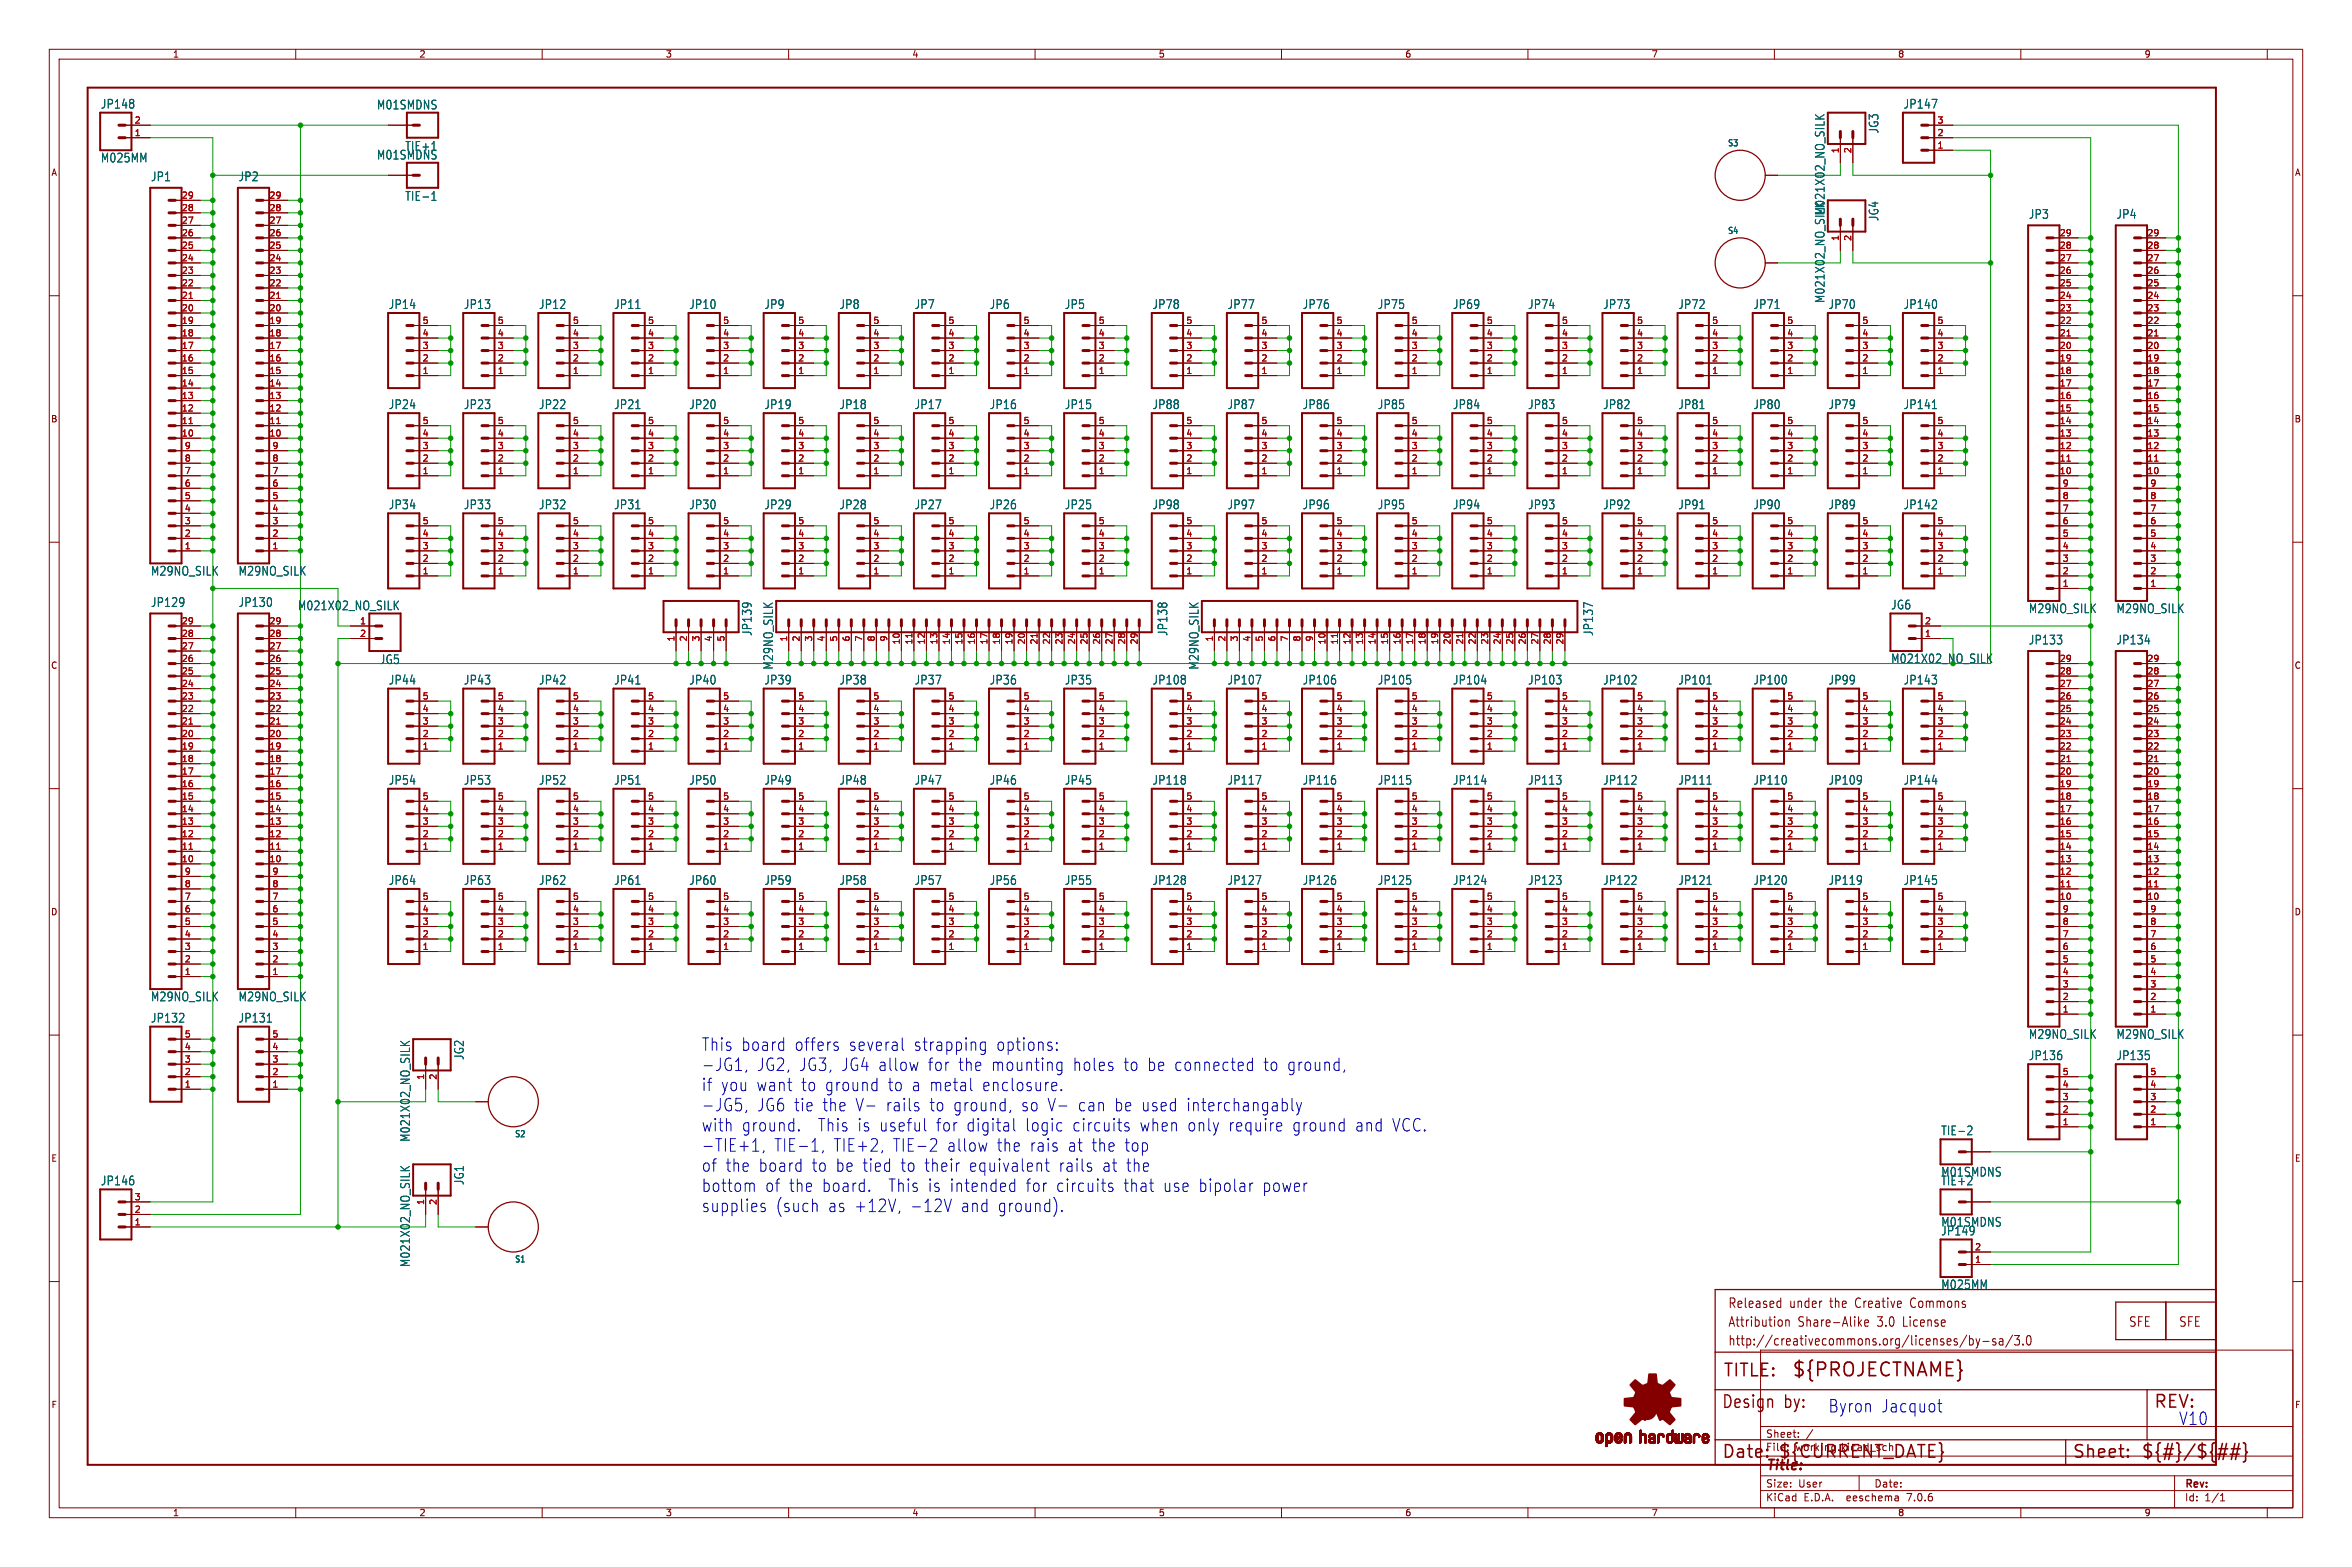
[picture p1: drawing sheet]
<svg xmlns="http://www.w3.org/2000/svg" width="477mm" height="318mm" viewBox="0 0 477 318" stroke-linecap="round" stroke-linejoin="round" font-family="sans-serif">
<defs><g id="words">
<text font-size="3.8" fill="#840000" x="363.5" y="279.7">${PROJECTNAME}</text>
<g font-size="3.5" fill="#0000c2">
<text x="142.2" y="213.4">This board</text>
<text x="161.1" y="213.4">offers</text>
<text x="172.1" y="213.4">several</text>
<text x="185.3" y="213.4">strapping</text>
<text x="202.1" y="213.4">options:</text>
<text x="142.2" y="217.5">-JG1,</text>
<text x="142.2" y="221.6">if you want</text>
<text x="153.5" y="217.5">JG2, JG3, JG4 allow</text>
<text x="162.5" y="221.6">to ground</text>
<text x="180.1" y="221.6">to a metal</text>
<text x="188.2" y="217.5">for</text>
<text x="194.4" y="217.5">the</text>
<text x="199.3" y="221.6">enclosure.</text>
<text x="201.1" y="217.5">mounting</text>
<text x="217.7" y="217.5">holes</text>
<text x="228" y="217.5">to be connected</text>
<text x="256.5" y="217.5">to ground,</text>
<text x="142.2" y="225.7">-JG5,</text>
<text x="153.5" y="225.7">JG6 tie</text>
<text x="166.8" y="225.7">the</text>
<text x="173.5" y="225.7">V-</text>
<text x="179.7" y="225.7">rails</text>
<text x="188.6" y="225.7">to ground,</text>
<text x="207.2" y="225.7">so V-</text>
<text x="218.8" y="225.7">can</text>
<text x="226.2" y="225.7">be used</text>
<text x="240.9" y="225.7">interchangably</text>
<text x="142.2" y="229.8">with</text>
<text x="142.2" y="233.9">-TIE+1,</text>
<text x="150.4" y="229.8">ground.</text>
<text x="157" y="233.9">TIE-1,</text>
<text x="165.9" y="229.8">This is useful</text>
<text x="169" y="233.9">TIE+2,</text>
<text x="181.1" y="233.9">TIE-2</text>
<text x="189.9" y="229.8">for</text>
<text x="192.1" y="233.9">allow</text>
<text x="196.1" y="229.8">digital</text>
<text x="202.2" y="233.9">the</text>
<text x="208" y="229.8">logic</text>
<text x="208.9" y="233.9">rais</text>
<text x="216.6" y="233.9">at the</text>
<text x="217.6" y="229.8">circuits</text>
<text x="228.2" y="233.9">top</text>
<text x="231.3" y="229.8">when</text>
<text x="241" y="229.8">only</text>
<text x="249.4" y="229.8">require</text>
<text x="262.3" y="229.8">ground</text>
<text x="275.1" y="229.8">and</text>
<text x="282.6" y="229.8">VCC.</text>
<text x="142.2" y="238">of the</text>
<text x="153.8" y="238">board</text>
<text x="164.6" y="238">to be tied</text>
<text x="182.7" y="238">to their</text>
<text x="196.6" y="238">equivalent</text>
<text x="214.8" y="238">rails</text>
<text x="223.7" y="238">at the</text>
<text x="142.2" y="242">bottom</text>
<text x="155.1" y="242">of the</text>
<text x="166.7" y="242">board.</text>
<text x="180.2" y="242">This is intended</text>
<text x="208.1" y="242">for</text>
<text x="214.3" y="242">circuits</text>
<text x="228" y="242">that</text>
<text x="236.1" y="242">use bipolar</text>
<text x="256.3" y="242">power</text>
<text x="142.2" y="246.1">supplies</text>
<text x="157.3" y="246.1">(such</text>
<text x="167.9" y="246.1">as +12V,</text>
<text x="184.6" y="246.1">-12V</text>
<text x="194.9" y="246.1">and</text>
<text x="202.4" y="246.1">ground).</text>
<text x="370.8" y="286.8">Byron</text>
<text x="381.6" y="286.8">Jacquot</text>
<text x="442" y="289.3">V10</text>
</g>
<g font-size="3.5" fill="#840000">
<text x="349.5" y="279.7">TITLE:</text>
<text x="349.2" y="286">Design</text>
<text x="362" y="286">by:</text>
<text x="436.9" y="286">REV:</text>
<text x="349.2" y="296.2">Date:</text>
<text x="360.7" y="296.2">${CURRENT_DATE}</text>
<text x="420.4" y="296.2">Sheet:</text>
<text x="434.3" y="296.2">${#}/${##}</text>
</g>
<text font-size="2.8" fill="#840000" x="358.2" y="298.8">Title:</text>
<g font-size="2.7" fill="#840000">
<text x="350.5" y="269.5">Attribution</text>
<text x="350.5" y="265.6">Released</text>
<text x="363.1" y="265.6">under</text>
<text x="364.8" y="269.5">Share-Alike</text>
<text x="371.5" y="265.6">the</text>
<text x="376.9" y="265.6">Creative</text>
<text x="381.1" y="269.5">3.0</text>
<text x="386.5" y="269.5">License</text>
<text x="388.3" y="265.6">Commons</text>
<text x="431.8" y="269.5">SFE</text>
<text x="442" y="269.5">SFE</text>
<text x="350.5" y="273.3">http://creativecommons.org/licenses/by-sa/3.0</text>
</g>
<g font-size="2.5" fill="#006464">
<text x="20.4" y="22.2">JP148</text>
<text x="76.4" y="22.4">M01SMDNS</text>
<text x="386.1" y="22.2">JP147</text>
<text x="381.3" y="27.2" transform="rotate(-90 381.3 27.2)">JG3</text>
<text x="20.4" y="33.2">M025MM</text>
<text x="76.4" y="32.6">M01SMDNS</text>
<text x="82.1" y="30.8">TIE+1</text>
<text x="30.5" y="37">JP1</text>
<text x="48.3" y="37">JP2</text>
<text x="82.1" y="41">TIE-1</text>
<text x="370.4" y="43.8" transform="rotate(-90 370.4 43.8)">M021X02_NO_SILK</text>
<text x="381.3" y="45" transform="rotate(-90 381.3 45)">JG4</text>
<text x="411.5" y="44.6">JP3</text>
<text x="429.3" y="44.6">JP4</text>
<text x="78.8" y="62.9">JP14</text>
<text x="94" y="62.9">JP13</text>
<text x="109.3" y="62.9">JP12</text>
<text x="124.5" y="62.9">JP11</text>
<text x="139.8" y="62.9">JP10</text>
<text x="155" y="62.9">JP9</text>
<text x="170.2" y="62.9">JP8</text>
<text x="185.5" y="62.9">JP7</text>
<text x="200.7" y="62.9">JP6</text>
<text x="216" y="62.9">JP5</text>
<text x="233.7" y="62.9">JP78</text>
<text x="249" y="62.9">JP77</text>
<text x="264.2" y="62.9">JP76</text>
<text x="279.5" y="62.9">JP75</text>
<text x="294.7" y="62.9">JP69</text>
<text x="309.9" y="62.9">JP74</text>
<text x="325.2" y="62.9">JP73</text>
<text x="340.4" y="62.9">JP72</text>
<text x="355.7" y="62.9">JP71</text>
<text x="370.4" y="61.6" transform="rotate(-90 370.4 61.6)">M021X02_NO_SILK</text>
<text x="370.9" y="62.9">JP70</text>
<text x="386.1" y="62.9">JP140</text>
<text x="78.8" y="83.2">JP24</text>
<text x="94" y="83.2">JP23</text>
<text x="109.3" y="83.2">JP22</text>
<text x="124.5" y="83.2">JP21</text>
<text x="139.8" y="83.2">JP20</text>
<text x="155" y="83.2">JP19</text>
<text x="170.2" y="83.2">JP18</text>
<text x="185.5" y="83.2">JP17</text>
<text x="200.7" y="83.2">JP16</text>
<text x="216" y="83.2">JP15</text>
<text x="233.7" y="83.2">JP88</text>
<text x="249" y="83.2">JP87</text>
<text x="264.2" y="83.2">JP86</text>
<text x="279.5" y="83.2">JP85</text>
<text x="294.7" y="83.2">JP84</text>
<text x="309.9" y="83.2">JP83</text>
<text x="325.2" y="83.2">JP82</text>
<text x="340.4" y="83.2">JP81</text>
<text x="355.7" y="83.2">JP80</text>
<text x="370.9" y="83.2">JP79</text>
<text x="386.1" y="83.2">JP141</text>
<text x="78.8" y="103.5">JP34</text>
<text x="94" y="103.5">JP33</text>
<text x="109.3" y="103.5">JP32</text>
<text x="124.5" y="103.5">JP31</text>
<text x="139.8" y="103.5">JP30</text>
<text x="155" y="103.5">JP29</text>
<text x="170.2" y="103.5">JP28</text>
<text x="185.5" y="103.5">JP27</text>
<text x="200.7" y="103.5">JP26</text>
<text x="216" y="103.5">JP25</text>
<text x="233.7" y="103.5">JP98</text>
<text x="249" y="103.5">JP97</text>
<text x="264.2" y="103.5">JP96</text>
<text x="279.5" y="103.5">JP95</text>
<text x="294.7" y="103.5">JP94</text>
<text x="309.9" y="103.5">JP93</text>
<text x="325.2" y="103.5">JP92</text>
<text x="340.4" y="103.5">JP91</text>
<text x="355.7" y="103.5">JP90</text>
<text x="370.9" y="103.5">JP89</text>
<text x="386.1" y="103.5">JP142</text>
<text x="30.5" y="117">M29NO_SILK</text>
<text x="48.3" y="117">M29NO_SILK</text>
<text x="30.5" y="123.3">JP129</text>
<text x="48.3" y="123.3">JP130</text>
<text x="60.3" y="124">M021X02_NO_SILK</text>
<text x="383.6" y="123.8">JG6</text>
<text x="411.5" y="124.6">M29NO_SILK</text>
<text x="429.3" y="124.6">M29NO_SILK</text>
<text x="152.7" y="129.1" transform="rotate(-90 152.7 129.1)">JP139</text>
<text x="237" y="129.1" transform="rotate(-90 237 129.1)">JP138</text>
<text x="323.4" y="129.1" transform="rotate(-90 323.4 129.1)">JP137</text>
<text x="411.5" y="131">JP133</text>
<text x="429.3" y="131">JP134</text>
<text x="77" y="134.9">JG5</text>
<text x="157" y="135.9" transform="rotate(-90 157 135.9)">M29NO_SILK</text>
<text x="243.4" y="135.9" transform="rotate(-90 243.4 135.9)">M29NO_SILK</text>
<text x="78.8" y="139.1">JP44</text>
<text x="94" y="139.1">JP43</text>
<text x="109.3" y="139.1">JP42</text>
<text x="124.5" y="139.1">JP41</text>
<text x="139.8" y="139.1">JP40</text>
<text x="155" y="139.1">JP39</text>
<text x="170.2" y="139.1">JP38</text>
<text x="185.5" y="139.1">JP37</text>
<text x="200.7" y="139.1">JP36</text>
<text x="216" y="139.1">JP35</text>
<text x="233.7" y="139.1">JP108</text>
<text x="249" y="139.1">JP107</text>
<text x="264.2" y="139.1">JP106</text>
<text x="279.5" y="139.1">JP105</text>
<text x="294.7" y="139.1">JP104</text>
<text x="309.9" y="139.1">JP103</text>
<text x="325.2" y="139.1">JP102</text>
<text x="340.4" y="139.1">JP101</text>
<text x="355.7" y="139.1">JP100</text>
<text x="370.9" y="139.1">JP99</text>
<text x="386.1" y="139.1">JP143</text>
<text x="78.8" y="159.4">JP54</text>
<text x="94" y="159.4">JP53</text>
<text x="109.3" y="159.4">JP52</text>
<text x="124.5" y="159.4">JP51</text>
<text x="139.8" y="159.4">JP50</text>
<text x="155" y="159.4">JP49</text>
<text x="170.2" y="159.4">JP48</text>
<text x="185.5" y="159.4">JP47</text>
<text x="200.7" y="159.4">JP46</text>
<text x="216" y="159.4">JP45</text>
<text x="233.7" y="159.4">JP118</text>
<text x="249" y="159.4">JP117</text>
<text x="264.2" y="159.4">JP116</text>
<text x="279.5" y="159.4">JP115</text>
<text x="294.7" y="159.4">JP114</text>
<text x="309.9" y="159.4">JP113</text>
<text x="325.2" y="159.4">JP112</text>
<text x="340.4" y="159.4">JP111</text>
<text x="355.7" y="159.4">JP110</text>
<text x="370.9" y="159.4">JP109</text>
<text x="386.1" y="159.4">JP144</text>
<text x="78.8" y="179.7">JP64</text>
<text x="94" y="179.7">JP63</text>
<text x="109.3" y="179.7">JP62</text>
<text x="124.5" y="179.7">JP61</text>
<text x="139.8" y="179.7">JP60</text>
<text x="155" y="179.7">JP59</text>
<text x="170.2" y="179.7">JP58</text>
<text x="185.5" y="179.7">JP57</text>
<text x="200.7" y="179.7">JP56</text>
<text x="216" y="179.7">JP55</text>
<text x="233.7" y="179.7">JP128</text>
<text x="249" y="179.7">JP127</text>
<text x="264.2" y="179.7">JP126</text>
<text x="279.5" y="179.7">JP125</text>
<text x="294.7" y="179.7">JP124</text>
<text x="309.9" y="179.7">JP123</text>
<text x="325.2" y="179.7">JP122</text>
<text x="340.4" y="179.7">JP121</text>
<text x="355.7" y="179.7">JP120</text>
<text x="370.9" y="179.7">JP119</text>
<text x="386.1" y="179.7">JP145</text>
<text x="30.5" y="203.3">M29NO_SILK</text>
<text x="48.3" y="203.3">M29NO_SILK</text>
<text x="30.5" y="207.7">JP132</text>
<text x="48.3" y="207.7">JP131</text>
<text x="94.3" y="215.1" transform="rotate(-90 94.3 215.1)">JG2</text>
<text x="411.5" y="215.3">JP136</text>
<text x="411.5" y="211">M29NO_SILK</text>
<text x="429.3" y="211">M29NO_SILK</text>
<text x="429.3" y="215.3">JP135</text>
<text x="83.4" y="231.8" transform="rotate(-90 83.4 231.8)">M021X02_NO_SILK</text>
<text x="393.8" y="230.5">TIE-2</text>
<text x="393.8" y="238.9">M01SMDNS</text>
<text x="20.4" y="240.7">JP146</text>
<text x="94.3" y="240.5" transform="rotate(-90 94.3 240.5)">JG1</text>
<text x="393.8" y="240.7">TIE+2</text>
<text x="393.8" y="250.8">JP149</text>
<text x="393.8" y="249.1">M01SMDNS</text>
<text x="83.4" y="257.2" transform="rotate(-90 83.4 257.2)">M021X02_NO_SILK</text>
<text x="393.8" y="261.8">M025MM</text>
</g>
<text font-size="2.5" fill="#009600" x="383.6" y="134.8">M021X02_NO_SILK</text>
<g font-size="2.1" fill="#840000">
<text x="358.2" y="291.9">Sheet:</text>
<text x="358.2" y="294.6">File:</text>
<text x="364.3" y="294.6">working.kicad_sch</text>
<text x="358.2" y="304.8">KiCad</text>
<text x="358.2" y="302">Size:</text>
<text x="364.8" y="302">User</text>
<text x="365.9" y="304.8">E.D.A.</text>
<text x="374.8" y="304.8">eeschema</text>
<text x="380.2" y="302">Date:</text>
<text x="387.2" y="304.8">7.0.6</text>
<text x="443.2" y="302.2">Rev:</text>
<text x="443.2" y="304.8">Id:</text>
<text x="447.3" y="304.8">1/1</text>
</g>
<g font-size="1.8" fill="#840000">
<text x="35" y="11.9">1</text>
<text x="85" y="11.9">2</text>
<text x="135" y="11.9">3</text>
<text x="185" y="11.9">4</text>
<text x="235" y="11.9">5</text>
<text x="285" y="11.9">6</text>
<text x="335" y="11.9">7</text>
<text x="385" y="11.9">8</text>
<text x="435" y="11.9">9</text>
<text x="10.3" y="35.9">A</text>
<text x="465.5" y="35.9">A</text>
<text x="10.3" y="85.9">B</text>
<text x="465.4" y="85.9">B</text>
<text x="10.3" y="135.9">C</text>
<text x="465.4" y="135.9">C</text>
<text x="10.3" y="185.9">D</text>
<text x="465.4" y="185.9">D</text>
<text x="10.3" y="235.9">E</text>
<text x="465.5" y="235.9">E</text>
<text x="10.3" y="285.9">F</text>
<text x="465.5" y="285.9">F</text>
<text x="35" y="307.8">1</text>
<text x="85" y="307.8">2</text>
<text x="135" y="307.8">3</text>
<text x="185" y="307.8">4</text>
<text x="235" y="307.8">5</text>
<text x="285" y="307.8">6</text>
<text x="335" y="307.8">7</text>
<text x="385" y="307.8">8</text>
<text x="435" y="307.8">9</text>
</g>
<g font-size="1.8" fill="#a90000">
<text x="27.2" y="27.7">1</text>
<text x="27.2" y="25.1">2</text>
<text x="393" y="27.7">2</text>
<text x="393" y="25.1">3</text>
<text x="373.1" y="31.2" transform="rotate(-90 373.1 31.2)">1</text>
<text x="375.7" y="31.2" transform="rotate(-90 375.7 31.2)">2</text>
<text x="393" y="30.2">1</text>
<text x="36.8" y="40.4">29</text>
<text x="54.6" y="40.4">29</text>
<text x="36.8" y="45.5">27</text>
<text x="36.8" y="42.9">28</text>
<text x="54.6" y="45.5">27</text>
<text x="54.6" y="42.9">28</text>
<text x="36.8" y="53.1">24</text>
<text x="36.8" y="50.5">25</text>
<text x="36.8" y="48">26</text>
<text x="54.6" y="53.1">24</text>
<text x="54.6" y="50.5">25</text>
<text x="54.6" y="48">26</text>
<text x="373.1" y="49" transform="rotate(-90 373.1 49)">1</text>
<text x="375.7" y="49" transform="rotate(-90 375.7 49)">2</text>
<text x="417.8" y="53.1">27</text>
<text x="417.8" y="50.5">28</text>
<text x="417.8" y="48">29</text>
<text x="435.6" y="53.1">27</text>
<text x="435.6" y="50.5">28</text>
<text x="435.6" y="48">29</text>
<text x="36.8" y="58.2">22</text>
<text x="36.8" y="55.6">23</text>
<text x="54.6" y="58.2">22</text>
<text x="54.6" y="55.6">23</text>
<text x="417.8" y="58.2">25</text>
<text x="417.8" y="55.6">26</text>
<text x="435.6" y="58.2">25</text>
<text x="435.6" y="55.6">26</text>
<text x="36.8" y="65.8">19</text>
<text x="36.8" y="63.2">20</text>
<text x="36.8" y="60.7">21</text>
<text x="54.6" y="65.8">19</text>
<text x="54.6" y="63.2">20</text>
<text x="54.6" y="60.7">21</text>
<text x="85.7" y="65.8">5</text>
<text x="100.9" y="65.8">5</text>
<text x="116.1" y="65.8">5</text>
<text x="131.4" y="65.8">5</text>
<text x="146.6" y="65.8">5</text>
<text x="161.9" y="65.8">5</text>
<text x="177.1" y="65.8">5</text>
<text x="192.3" y="65.8">5</text>
<text x="207.6" y="65.8">5</text>
<text x="222.8" y="65.8">5</text>
<text x="240.6" y="65.8">5</text>
<text x="255.8" y="65.8">5</text>
<text x="271.1" y="65.8">5</text>
<text x="286.3" y="65.8">5</text>
<text x="301.6" y="65.8">5</text>
<text x="316.8" y="65.8">5</text>
<text x="332" y="65.8">5</text>
<text x="347.3" y="65.8">5</text>
<text x="362.5" y="65.8">5</text>
<text x="377.8" y="65.8">5</text>
<text x="393" y="65.8">5</text>
<text x="417.8" y="65.8">22</text>
<text x="417.8" y="63.2">23</text>
<text x="417.8" y="60.7">24</text>
<text x="435.6" y="65.8">22</text>
<text x="435.6" y="63.2">23</text>
<text x="435.6" y="60.7">24</text>
<text x="36.8" y="70.9">17</text>
<text x="36.8" y="68.3">18</text>
<text x="54.6" y="70.9">17</text>
<text x="54.6" y="68.3">18</text>
<text x="85.7" y="70.9">3</text>
<text x="85.7" y="68.3">4</text>
<text x="100.9" y="70.9">3</text>
<text x="100.9" y="68.3">4</text>
<text x="116.1" y="70.9">3</text>
<text x="116.1" y="68.3">4</text>
<text x="131.4" y="70.9">3</text>
<text x="131.4" y="68.3">4</text>
<text x="146.6" y="70.9">3</text>
<text x="146.6" y="68.3">4</text>
<text x="161.9" y="70.9">3</text>
<text x="161.9" y="68.3">4</text>
<text x="177.1" y="70.9">3</text>
<text x="177.1" y="68.3">4</text>
<text x="192.3" y="70.9">3</text>
<text x="192.3" y="68.3">4</text>
<text x="207.6" y="70.9">3</text>
<text x="207.6" y="68.3">4</text>
<text x="222.8" y="70.9">3</text>
<text x="222.8" y="68.3">4</text>
<text x="240.6" y="70.9">3</text>
<text x="240.6" y="68.3">4</text>
<text x="255.8" y="70.9">3</text>
<text x="255.8" y="68.3">4</text>
<text x="271.1" y="70.9">3</text>
<text x="271.1" y="68.3">4</text>
<text x="286.3" y="70.9">3</text>
<text x="286.3" y="68.3">4</text>
<text x="301.6" y="70.9">3</text>
<text x="301.6" y="68.3">4</text>
<text x="316.8" y="70.9">3</text>
<text x="316.8" y="68.3">4</text>
<text x="332" y="70.9">3</text>
<text x="332" y="68.3">4</text>
<text x="347.3" y="70.9">3</text>
<text x="347.3" y="68.3">4</text>
<text x="362.5" y="70.9">3</text>
<text x="362.5" y="68.3">4</text>
<text x="377.8" y="70.9">3</text>
<text x="377.8" y="68.3">4</text>
<text x="393" y="70.9">3</text>
<text x="393" y="68.3">4</text>
<text x="417.8" y="70.9">20</text>
<text x="417.8" y="68.3">21</text>
<text x="435.6" y="70.9">20</text>
<text x="435.6" y="68.3">21</text>
<text x="36.8" y="75.9">15</text>
<text x="36.8" y="73.4">16</text>
<text x="54.6" y="75.9">15</text>
<text x="54.6" y="73.4">16</text>
<text x="85.7" y="75.9">1</text>
<text x="85.7" y="73.4">2</text>
<text x="100.9" y="75.9">1</text>
<text x="100.9" y="73.4">2</text>
<text x="116.1" y="75.9">1</text>
<text x="116.1" y="73.4">2</text>
<text x="131.4" y="75.9">1</text>
<text x="131.4" y="73.4">2</text>
<text x="146.6" y="75.9">1</text>
<text x="146.6" y="73.4">2</text>
<text x="161.9" y="75.9">1</text>
<text x="161.9" y="73.4">2</text>
<text x="177.1" y="75.9">1</text>
<text x="177.1" y="73.4">2</text>
<text x="192.3" y="75.9">1</text>
<text x="192.3" y="73.4">2</text>
<text x="207.6" y="75.9">1</text>
<text x="207.6" y="73.4">2</text>
<text x="222.8" y="75.9">1</text>
<text x="222.8" y="73.4">2</text>
<text x="240.6" y="75.9">1</text>
<text x="240.6" y="73.4">2</text>
<text x="255.8" y="75.9">1</text>
<text x="255.8" y="73.4">2</text>
<text x="271.1" y="75.9">1</text>
<text x="271.1" y="73.4">2</text>
<text x="286.3" y="75.9">1</text>
<text x="286.3" y="73.4">2</text>
<text x="301.6" y="75.9">1</text>
<text x="301.6" y="73.4">2</text>
<text x="316.8" y="75.9">1</text>
<text x="316.8" y="73.4">2</text>
<text x="332" y="75.9">1</text>
<text x="332" y="73.4">2</text>
<text x="347.3" y="75.9">1</text>
<text x="347.3" y="73.4">2</text>
<text x="362.5" y="75.9">1</text>
<text x="362.5" y="73.4">2</text>
<text x="377.8" y="75.9">1</text>
<text x="377.8" y="73.4">2</text>
<text x="393" y="75.9">1</text>
<text x="393" y="73.4">2</text>
<text x="417.8" y="75.9">18</text>
<text x="417.8" y="73.4">19</text>
<text x="435.6" y="75.9">18</text>
<text x="435.6" y="73.4">19</text>
<text x="36.8" y="83.6">12</text>
<text x="36.8" y="81">13</text>
<text x="36.8" y="78.5">14</text>
<text x="54.6" y="83.6">12</text>
<text x="54.6" y="81">13</text>
<text x="54.6" y="78.5">14</text>
<text x="417.8" y="83.6">15</text>
<text x="417.8" y="81">16</text>
<text x="417.8" y="78.5">17</text>
<text x="435.6" y="83.6">15</text>
<text x="435.6" y="81">16</text>
<text x="435.6" y="78.5">17</text>
<text x="36.8" y="88.6">10</text>
<text x="36.8" y="86.1">11</text>
<text x="54.6" y="88.6">10</text>
<text x="54.6" y="86.1">11</text>
<text x="85.7" y="88.6">4</text>
<text x="85.7" y="86.1">5</text>
<text x="100.9" y="88.6">4</text>
<text x="100.9" y="86.1">5</text>
<text x="116.1" y="88.6">4</text>
<text x="116.1" y="86.1">5</text>
<text x="131.4" y="88.6">4</text>
<text x="131.4" y="86.1">5</text>
<text x="146.6" y="88.6">4</text>
<text x="146.6" y="86.1">5</text>
<text x="161.9" y="88.6">4</text>
<text x="161.9" y="86.1">5</text>
<text x="177.1" y="88.6">4</text>
<text x="177.1" y="86.1">5</text>
<text x="192.3" y="88.6">4</text>
<text x="192.3" y="86.1">5</text>
<text x="207.6" y="88.6">4</text>
<text x="207.6" y="86.1">5</text>
<text x="222.8" y="88.6">4</text>
<text x="222.8" y="86.1">5</text>
<text x="240.6" y="88.6">4</text>
<text x="240.6" y="86.1">5</text>
<text x="255.8" y="88.6">4</text>
<text x="255.8" y="86.1">5</text>
<text x="271.1" y="88.6">4</text>
<text x="271.1" y="86.1">5</text>
<text x="286.3" y="88.6">4</text>
<text x="286.3" y="86.1">5</text>
<text x="301.6" y="88.6">4</text>
<text x="301.6" y="86.1">5</text>
<text x="316.8" y="88.6">4</text>
<text x="316.8" y="86.1">5</text>
<text x="332" y="88.6">4</text>
<text x="332" y="86.1">5</text>
<text x="347.3" y="88.6">4</text>
<text x="347.3" y="86.1">5</text>
<text x="362.5" y="88.6">4</text>
<text x="362.5" y="86.1">5</text>
<text x="377.8" y="88.6">4</text>
<text x="377.8" y="86.1">5</text>
<text x="393" y="88.6">4</text>
<text x="393" y="86.1">5</text>
<text x="417.8" y="88.6">13</text>
<text x="417.8" y="86.1">14</text>
<text x="435.6" y="88.6">13</text>
<text x="435.6" y="86.1">14</text>
<text x="37.4" y="93.7">8</text>
<text x="37.4" y="91.2">9</text>
<text x="55.2" y="93.7">8</text>
<text x="55.2" y="91.2">9</text>
<text x="85.7" y="93.7">2</text>
<text x="85.7" y="91.2">3</text>
<text x="100.9" y="93.7">2</text>
<text x="100.9" y="91.2">3</text>
<text x="116.1" y="93.7">2</text>
<text x="116.1" y="91.2">3</text>
<text x="131.4" y="93.7">2</text>
<text x="131.4" y="91.2">3</text>
<text x="146.6" y="93.7">2</text>
<text x="146.6" y="91.2">3</text>
<text x="161.9" y="93.7">2</text>
<text x="161.9" y="91.2">3</text>
<text x="177.1" y="93.7">2</text>
<text x="177.1" y="91.2">3</text>
<text x="192.3" y="93.7">2</text>
<text x="192.3" y="91.2">3</text>
<text x="207.6" y="93.7">2</text>
<text x="207.6" y="91.2">3</text>
<text x="222.8" y="93.7">2</text>
<text x="222.8" y="91.2">3</text>
<text x="240.6" y="93.7">2</text>
<text x="240.6" y="91.2">3</text>
<text x="255.8" y="93.7">2</text>
<text x="255.8" y="91.2">3</text>
<text x="271.1" y="93.7">2</text>
<text x="271.1" y="91.2">3</text>
<text x="286.3" y="93.7">2</text>
<text x="286.3" y="91.2">3</text>
<text x="301.6" y="93.7">2</text>
<text x="301.6" y="91.2">3</text>
<text x="316.8" y="93.7">2</text>
<text x="316.8" y="91.2">3</text>
<text x="332" y="93.7">2</text>
<text x="332" y="91.2">3</text>
<text x="347.3" y="93.7">2</text>
<text x="347.3" y="91.2">3</text>
<text x="362.5" y="93.7">2</text>
<text x="362.5" y="91.2">3</text>
<text x="377.8" y="93.7">2</text>
<text x="377.8" y="91.2">3</text>
<text x="393" y="93.7">2</text>
<text x="393" y="91.2">3</text>
<text x="417.8" y="93.7">11</text>
<text x="417.8" y="91.2">12</text>
<text x="435.6" y="93.7">11</text>
<text x="435.6" y="91.2">12</text>
<text x="37.4" y="101.3">5</text>
<text x="37.4" y="98.8">6</text>
<text x="37.4" y="96.3">7</text>
<text x="55.2" y="101.3">5</text>
<text x="55.2" y="98.8">6</text>
<text x="55.2" y="96.3">7</text>
<text x="85.7" y="96.3">1</text>
<text x="100.9" y="96.3">1</text>
<text x="116.1" y="96.3">1</text>
<text x="131.4" y="96.3">1</text>
<text x="146.6" y="96.3">1</text>
<text x="161.9" y="96.3">1</text>
<text x="177.1" y="96.3">1</text>
<text x="192.3" y="96.3">1</text>
<text x="207.6" y="96.3">1</text>
<text x="222.8" y="96.3">1</text>
<text x="240.6" y="96.3">1</text>
<text x="255.8" y="96.3">1</text>
<text x="271.1" y="96.3">1</text>
<text x="286.3" y="96.3">1</text>
<text x="301.6" y="96.3">1</text>
<text x="316.8" y="96.3">1</text>
<text x="332" y="96.3">1</text>
<text x="347.3" y="96.3">1</text>
<text x="362.5" y="96.3">1</text>
<text x="377.8" y="96.3">1</text>
<text x="393" y="96.3">1</text>
<text x="417.8" y="96.3">10</text>
<text x="418.4" y="101.3">8</text>
<text x="418.4" y="98.8">9</text>
<text x="435.6" y="96.3">10</text>
<text x="436.2" y="101.3">8</text>
<text x="436.2" y="98.8">9</text>
<text x="37.4" y="106.4">3</text>
<text x="37.4" y="103.9">4</text>
<text x="55.2" y="106.4">3</text>
<text x="55.2" y="103.9">4</text>
<text x="85.7" y="106.4">5</text>
<text x="100.9" y="106.4">5</text>
<text x="116.1" y="106.4">5</text>
<text x="131.4" y="106.4">5</text>
<text x="146.6" y="106.4">5</text>
<text x="161.9" y="106.4">5</text>
<text x="177.1" y="106.4">5</text>
<text x="192.3" y="106.4">5</text>
<text x="207.6" y="106.4">5</text>
<text x="222.8" y="106.4">5</text>
<text x="240.6" y="106.4">5</text>
<text x="255.8" y="106.4">5</text>
<text x="271.1" y="106.4">5</text>
<text x="286.3" y="106.4">5</text>
<text x="301.6" y="106.4">5</text>
<text x="316.8" y="106.4">5</text>
<text x="332" y="106.4">5</text>
<text x="347.3" y="106.4">5</text>
<text x="362.5" y="106.4">5</text>
<text x="377.8" y="106.4">5</text>
<text x="393" y="106.4">5</text>
<text x="418.4" y="106.4">6</text>
<text x="418.4" y="103.9">7</text>
<text x="436.2" y="106.4">6</text>
<text x="436.2" y="103.9">7</text>
<text x="37.4" y="111.5">1</text>
<text x="37.4" y="109">2</text>
<text x="55.2" y="111.5">1</text>
<text x="55.2" y="109">2</text>
<text x="85.7" y="111.5">3</text>
<text x="85.7" y="109">4</text>
<text x="100.9" y="111.5">3</text>
<text x="100.9" y="109">4</text>
<text x="116.1" y="111.5">3</text>
<text x="116.1" y="109">4</text>
<text x="131.4" y="111.5">3</text>
<text x="131.4" y="109">4</text>
<text x="146.6" y="111.5">3</text>
<text x="146.6" y="109">4</text>
<text x="161.9" y="111.5">3</text>
<text x="161.9" y="109">4</text>
<text x="177.1" y="111.5">3</text>
<text x="177.1" y="109">4</text>
<text x="192.3" y="111.5">3</text>
<text x="192.3" y="109">4</text>
<text x="207.6" y="111.5">3</text>
<text x="207.6" y="109">4</text>
<text x="222.8" y="111.5">3</text>
<text x="222.8" y="109">4</text>
<text x="240.6" y="111.5">3</text>
<text x="240.6" y="109">4</text>
<text x="255.8" y="111.5">3</text>
<text x="255.8" y="109">4</text>
<text x="271.1" y="111.5">3</text>
<text x="271.1" y="109">4</text>
<text x="286.3" y="111.5">3</text>
<text x="286.3" y="109">4</text>
<text x="301.6" y="111.5">3</text>
<text x="301.6" y="109">4</text>
<text x="316.8" y="111.5">3</text>
<text x="316.8" y="109">4</text>
<text x="332" y="111.5">3</text>
<text x="332" y="109">4</text>
<text x="347.3" y="111.5">3</text>
<text x="347.3" y="109">4</text>
<text x="362.5" y="111.5">3</text>
<text x="362.5" y="109">4</text>
<text x="377.8" y="111.5">3</text>
<text x="377.8" y="109">4</text>
<text x="393" y="111.5">3</text>
<text x="393" y="109">4</text>
<text x="418.4" y="111.5">4</text>
<text x="418.4" y="109">5</text>
<text x="436.2" y="111.5">4</text>
<text x="436.2" y="109">5</text>
<text x="85.7" y="116.6">1</text>
<text x="85.7" y="114">2</text>
<text x="100.9" y="116.6">1</text>
<text x="100.9" y="114">2</text>
<text x="116.1" y="116.6">1</text>
<text x="116.1" y="114">2</text>
<text x="131.4" y="116.6">1</text>
<text x="131.4" y="114">2</text>
<text x="146.6" y="116.6">1</text>
<text x="146.6" y="114">2</text>
<text x="161.9" y="116.6">1</text>
<text x="161.9" y="114">2</text>
<text x="177.1" y="116.6">1</text>
<text x="177.1" y="114">2</text>
<text x="192.3" y="116.6">1</text>
<text x="192.3" y="114">2</text>
<text x="207.6" y="116.6">1</text>
<text x="207.6" y="114">2</text>
<text x="222.8" y="116.6">1</text>
<text x="222.8" y="114">2</text>
<text x="240.6" y="116.6">1</text>
<text x="240.6" y="114">2</text>
<text x="255.8" y="116.6">1</text>
<text x="255.8" y="114">2</text>
<text x="271.1" y="116.6">1</text>
<text x="271.1" y="114">2</text>
<text x="286.3" y="116.6">1</text>
<text x="286.3" y="114">2</text>
<text x="301.6" y="116.6">1</text>
<text x="301.6" y="114">2</text>
<text x="316.8" y="116.6">1</text>
<text x="316.8" y="114">2</text>
<text x="332" y="116.6">1</text>
<text x="332" y="114">2</text>
<text x="347.3" y="116.6">1</text>
<text x="347.3" y="114">2</text>
<text x="362.5" y="116.6">1</text>
<text x="362.5" y="114">2</text>
<text x="377.8" y="116.6">1</text>
<text x="377.8" y="114">2</text>
<text x="393" y="116.6">1</text>
<text x="393" y="114">2</text>
<text x="418.4" y="119.1">1</text>
<text x="418.4" y="116.6">2</text>
<text x="418.4" y="114">3</text>
<text x="436.2" y="119.1">1</text>
<text x="436.2" y="116.6">2</text>
<text x="436.2" y="114">3</text>
<text x="36.8" y="131.8">27</text>
<text x="36.8" y="129.3">28</text>
<text x="36.8" y="126.7">29</text>
<text x="54.6" y="131.8">27</text>
<text x="54.6" y="129.3">28</text>
<text x="54.6" y="126.7">29</text>
<text x="73" y="126.7">1</text>
<text x="73" y="129.3">2</text>
<text x="136.9" y="130.2" transform="rotate(-90 136.9 130.2)">1</text>
<text x="139.4" y="130.2" transform="rotate(-90 139.4 130.2)">2</text>
<text x="142" y="130.2" transform="rotate(-90 142 130.2)">3</text>
<text x="144.5" y="130.2" transform="rotate(-90 144.5 130.2)">4</text>
<text x="147.1" y="130.2" transform="rotate(-90 147.1 130.2)">5</text>
<text x="159.8" y="130.2" transform="rotate(-90 159.8 130.2)">1</text>
<text x="162.3" y="130.2" transform="rotate(-90 162.3 130.2)">2</text>
<text x="164.8" y="130.2" transform="rotate(-90 164.8 130.2)">3</text>
<text x="167.4" y="130.2" transform="rotate(-90 167.4 130.2)">4</text>
<text x="169.9" y="130.2" transform="rotate(-90 169.9 130.2)">5</text>
<text x="172.5" y="130.2" transform="rotate(-90 172.5 130.2)">6</text>
<text x="175" y="130.2" transform="rotate(-90 175 130.2)">7</text>
<text x="177.5" y="130.2" transform="rotate(-90 177.5 130.2)">8</text>
<text x="180.1" y="130.2" transform="rotate(-90 180.1 130.2)">9</text>
<text x="182.6" y="130.9" transform="rotate(-90 182.6 130.9)">10</text>
<text x="185.2" y="130.9" transform="rotate(-90 185.2 130.9)">11</text>
<text x="187.7" y="130.9" transform="rotate(-90 187.7 130.9)">12</text>
<text x="190.2" y="130.9" transform="rotate(-90 190.2 130.9)">13</text>
<text x="192.8" y="130.9" transform="rotate(-90 192.8 130.9)">14</text>
<text x="195.3" y="130.9" transform="rotate(-90 195.3 130.9)">15</text>
<text x="197.9" y="130.9" transform="rotate(-90 197.9 130.9)">16</text>
<text x="200.4" y="130.9" transform="rotate(-90 200.4 130.9)">17</text>
<text x="202.9" y="130.9" transform="rotate(-90 202.9 130.9)">18</text>
<text x="205.5" y="130.9" transform="rotate(-90 205.5 130.9)">19</text>
<text x="208" y="130.9" transform="rotate(-90 208 130.9)">20</text>
<text x="210.6" y="130.9" transform="rotate(-90 210.6 130.9)">21</text>
<text x="213.1" y="130.9" transform="rotate(-90 213.1 130.9)">22</text>
<text x="215.6" y="130.9" transform="rotate(-90 215.6 130.9)">23</text>
<text x="218.2" y="130.9" transform="rotate(-90 218.2 130.9)">24</text>
<text x="220.7" y="130.9" transform="rotate(-90 220.7 130.9)">25</text>
<text x="223.3" y="130.9" transform="rotate(-90 223.3 130.9)">26</text>
<text x="225.8" y="130.9" transform="rotate(-90 225.8 130.9)">27</text>
<text x="228.3" y="130.9" transform="rotate(-90 228.3 130.9)">28</text>
<text x="230.9" y="130.9" transform="rotate(-90 230.9 130.9)">29</text>
<text x="246.1" y="130.2" transform="rotate(-90 246.1 130.2)">1</text>
<text x="248.7" y="130.2" transform="rotate(-90 248.7 130.2)">2</text>
<text x="251.2" y="130.2" transform="rotate(-90 251.2 130.2)">3</text>
<text x="253.7" y="130.2" transform="rotate(-90 253.7 130.2)">4</text>
<text x="256.3" y="130.2" transform="rotate(-90 256.3 130.2)">5</text>
<text x="258.8" y="130.2" transform="rotate(-90 258.8 130.2)">6</text>
<text x="261.4" y="130.2" transform="rotate(-90 261.4 130.2)">7</text>
<text x="263.9" y="130.2" transform="rotate(-90 263.9 130.2)">8</text>
<text x="266.4" y="130.2" transform="rotate(-90 266.4 130.2)">9</text>
<text x="269" y="130.9" transform="rotate(-90 269 130.9)">10</text>
<text x="271.5" y="130.9" transform="rotate(-90 271.5 130.9)">11</text>
<text x="274.1" y="130.9" transform="rotate(-90 274.1 130.9)">12</text>
<text x="276.6" y="130.9" transform="rotate(-90 276.6 130.9)">13</text>
<text x="279.1" y="130.9" transform="rotate(-90 279.1 130.9)">14</text>
<text x="281.7" y="130.9" transform="rotate(-90 281.7 130.9)">15</text>
<text x="284.2" y="130.9" transform="rotate(-90 284.2 130.9)">16</text>
<text x="286.8" y="130.9" transform="rotate(-90 286.8 130.9)">17</text>
<text x="289.3" y="130.9" transform="rotate(-90 289.3 130.9)">18</text>
<text x="291.8" y="130.9" transform="rotate(-90 291.8 130.9)">19</text>
<text x="294.4" y="130.9" transform="rotate(-90 294.4 130.9)">20</text>
<text x="296.9" y="130.9" transform="rotate(-90 296.9 130.9)">21</text>
<text x="299.5" y="130.9" transform="rotate(-90 299.5 130.9)">22</text>
<text x="302" y="130.9" transform="rotate(-90 302 130.9)">23</text>
<text x="304.5" y="130.9" transform="rotate(-90 304.5 130.9)">24</text>
<text x="307.1" y="130.9" transform="rotate(-90 307.1 130.9)">25</text>
<text x="309.6" y="130.9" transform="rotate(-90 309.6 130.9)">26</text>
<text x="312.2" y="130.9" transform="rotate(-90 312.2 130.9)">27</text>
<text x="314.7" y="130.9" transform="rotate(-90 314.7 130.9)">28</text>
<text x="317.2" y="130.9" transform="rotate(-90 317.2 130.9)">29</text>
<text x="390.5" y="129.3">1</text>
<text x="390.5" y="126.7">2</text>
<text x="36.8" y="136.9">25</text>
<text x="36.8" y="134.4">26</text>
<text x="54.6" y="136.9">25</text>
<text x="54.6" y="134.4">26</text>
<text x="417.8" y="136.9">28</text>
<text x="417.8" y="134.4">29</text>
<text x="435.6" y="136.9">28</text>
<text x="435.6" y="134.4">29</text>
<text x="36.8" y="142">23</text>
<text x="36.8" y="139.4">24</text>
<text x="54.6" y="142">23</text>
<text x="54.6" y="139.4">24</text>
<text x="85.7" y="142">5</text>
<text x="100.9" y="142">5</text>
<text x="116.1" y="142">5</text>
<text x="131.4" y="142">5</text>
<text x="146.6" y="142">5</text>
<text x="161.9" y="142">5</text>
<text x="177.1" y="142">5</text>
<text x="192.3" y="142">5</text>
<text x="207.6" y="142">5</text>
<text x="222.8" y="142">5</text>
<text x="240.6" y="142">5</text>
<text x="255.8" y="142">5</text>
<text x="271.1" y="142">5</text>
<text x="286.3" y="142">5</text>
<text x="301.6" y="142">5</text>
<text x="316.8" y="142">5</text>
<text x="332" y="142">5</text>
<text x="347.3" y="142">5</text>
<text x="362.5" y="142">5</text>
<text x="377.8" y="142">5</text>
<text x="393" y="142">5</text>
<text x="417.8" y="142">26</text>
<text x="417.8" y="139.4">27</text>
<text x="435.6" y="142">26</text>
<text x="435.6" y="139.4">27</text>
<text x="36.8" y="149.6">20</text>
<text x="36.8" y="147.1">21</text>
<text x="36.8" y="144.5">22</text>
<text x="54.6" y="149.6">20</text>
<text x="54.6" y="147.1">21</text>
<text x="54.6" y="144.5">22</text>
<text x="85.7" y="149.6">2</text>
<text x="85.7" y="147.1">3</text>
<text x="85.7" y="144.5">4</text>
<text x="100.9" y="149.6">2</text>
<text x="100.9" y="147.1">3</text>
<text x="100.9" y="144.5">4</text>
<text x="116.1" y="149.6">2</text>
<text x="116.1" y="147.1">3</text>
<text x="116.1" y="144.5">4</text>
<text x="131.4" y="149.6">2</text>
<text x="131.4" y="147.1">3</text>
<text x="131.4" y="144.5">4</text>
<text x="146.6" y="149.6">2</text>
<text x="146.6" y="147.1">3</text>
<text x="146.6" y="144.5">4</text>
<text x="161.9" y="149.6">2</text>
<text x="161.9" y="147.1">3</text>
<text x="161.9" y="144.5">4</text>
<text x="177.1" y="149.6">2</text>
<text x="177.1" y="147.1">3</text>
<text x="177.1" y="144.5">4</text>
<text x="192.3" y="149.6">2</text>
<text x="192.3" y="147.1">3</text>
<text x="192.3" y="144.5">4</text>
<text x="207.6" y="149.6">2</text>
<text x="207.6" y="147.1">3</text>
<text x="207.6" y="144.5">4</text>
<text x="222.8" y="149.6">2</text>
<text x="222.8" y="147.1">3</text>
<text x="222.8" y="144.5">4</text>
<text x="240.6" y="149.6">2</text>
<text x="240.6" y="147.1">3</text>
<text x="240.6" y="144.5">4</text>
<text x="255.8" y="149.6">2</text>
<text x="255.8" y="147.1">3</text>
<text x="255.8" y="144.5">4</text>
<text x="271.1" y="149.6">2</text>
<text x="271.1" y="147.1">3</text>
<text x="271.1" y="144.5">4</text>
<text x="286.3" y="149.6">2</text>
<text x="286.3" y="147.1">3</text>
<text x="286.3" y="144.5">4</text>
<text x="301.6" y="149.6">2</text>
<text x="301.6" y="147.1">3</text>
<text x="301.6" y="144.5">4</text>
<text x="316.8" y="149.6">2</text>
<text x="316.8" y="147.1">3</text>
<text x="316.8" y="144.5">4</text>
<text x="332" y="149.6">2</text>
<text x="332" y="147.1">3</text>
<text x="332" y="144.5">4</text>
<text x="347.3" y="149.6">2</text>
<text x="347.3" y="147.1">3</text>
<text x="347.3" y="144.5">4</text>
<text x="362.5" y="149.6">2</text>
<text x="362.5" y="147.1">3</text>
<text x="362.5" y="144.5">4</text>
<text x="377.8" y="149.6">2</text>
<text x="377.8" y="147.1">3</text>
<text x="377.8" y="144.5">4</text>
<text x="393" y="149.6">2</text>
<text x="393" y="147.1">3</text>
<text x="393" y="144.5">4</text>
<text x="417.8" y="149.6">23</text>
<text x="417.8" y="147.1">24</text>
<text x="417.8" y="144.5">25</text>
<text x="435.6" y="149.6">23</text>
<text x="435.6" y="147.1">24</text>
<text x="435.6" y="144.5">25</text>
<text x="36.8" y="154.7">18</text>
<text x="36.8" y="152.1">19</text>
<text x="54.6" y="154.7">18</text>
<text x="54.6" y="152.1">19</text>
<text x="85.7" y="152.1">1</text>
<text x="100.9" y="152.1">1</text>
<text x="116.1" y="152.1">1</text>
<text x="131.4" y="152.1">1</text>
<text x="146.6" y="152.1">1</text>
<text x="161.9" y="152.1">1</text>
<text x="177.1" y="152.1">1</text>
<text x="192.3" y="152.1">1</text>
<text x="207.6" y="152.1">1</text>
<text x="222.8" y="152.1">1</text>
<text x="240.6" y="152.1">1</text>
<text x="255.8" y="152.1">1</text>
<text x="271.1" y="152.1">1</text>
<text x="286.3" y="152.1">1</text>
<text x="301.6" y="152.1">1</text>
<text x="316.8" y="152.1">1</text>
<text x="332" y="152.1">1</text>
<text x="347.3" y="152.1">1</text>
<text x="362.5" y="152.1">1</text>
<text x="377.8" y="152.1">1</text>
<text x="393" y="152.1">1</text>
<text x="417.8" y="154.7">21</text>
<text x="417.8" y="152.1">22</text>
<text x="435.6" y="154.7">21</text>
<text x="435.6" y="152.1">22</text>
<text x="36.8" y="159.8">16</text>
<text x="36.8" y="157.2">17</text>
<text x="54.6" y="159.8">16</text>
<text x="54.6" y="157.2">17</text>
<text x="417.8" y="159.8">19</text>
<text x="417.8" y="157.2">20</text>
<text x="435.6" y="159.8">19</text>
<text x="435.6" y="157.2">20</text>
<text x="36.8" y="167.4">13</text>
<text x="36.8" y="164.8">14</text>
<text x="36.8" y="162.3">15</text>
<text x="54.6" y="167.4">13</text>
<text x="54.6" y="164.8">14</text>
<text x="54.6" y="162.3">15</text>
<text x="85.7" y="167.4">3</text>
<text x="85.7" y="164.8">4</text>
<text x="85.7" y="162.3">5</text>
<text x="100.9" y="167.4">3</text>
<text x="100.9" y="164.8">4</text>
<text x="100.9" y="162.3">5</text>
<text x="116.1" y="167.4">3</text>
<text x="116.1" y="164.8">4</text>
<text x="116.1" y="162.3">5</text>
<text x="131.4" y="167.4">3</text>
<text x="131.4" y="164.8">4</text>
<text x="131.4" y="162.3">5</text>
<text x="146.6" y="167.4">3</text>
<text x="146.6" y="164.8">4</text>
<text x="146.6" y="162.3">5</text>
<text x="161.9" y="167.4">3</text>
<text x="161.9" y="164.8">4</text>
<text x="161.9" y="162.3">5</text>
<text x="177.1" y="167.4">3</text>
<text x="177.1" y="164.8">4</text>
<text x="177.1" y="162.3">5</text>
<text x="192.3" y="167.4">3</text>
<text x="192.3" y="164.8">4</text>
<text x="192.3" y="162.3">5</text>
<text x="207.6" y="167.4">3</text>
<text x="207.6" y="164.8">4</text>
<text x="207.6" y="162.3">5</text>
<text x="222.8" y="167.4">3</text>
<text x="222.8" y="164.8">4</text>
<text x="222.8" y="162.3">5</text>
<text x="240.6" y="167.4">3</text>
<text x="240.6" y="164.8">4</text>
<text x="240.6" y="162.3">5</text>
<text x="255.8" y="167.4">3</text>
<text x="255.8" y="164.8">4</text>
<text x="255.8" y="162.3">5</text>
<text x="271.1" y="167.4">3</text>
<text x="271.1" y="164.8">4</text>
<text x="271.1" y="162.3">5</text>
<text x="286.3" y="167.4">3</text>
<text x="286.3" y="164.8">4</text>
<text x="286.3" y="162.3">5</text>
<text x="301.6" y="167.4">3</text>
<text x="301.6" y="164.8">4</text>
<text x="301.6" y="162.3">5</text>
<text x="316.8" y="167.4">3</text>
<text x="316.8" y="164.8">4</text>
<text x="316.8" y="162.3">5</text>
<text x="332" y="167.4">3</text>
<text x="332" y="164.8">4</text>
<text x="332" y="162.3">5</text>
<text x="347.3" y="167.4">3</text>
<text x="347.3" y="164.8">4</text>
<text x="347.3" y="162.3">5</text>
<text x="362.5" y="167.4">3</text>
<text x="362.5" y="164.8">4</text>
<text x="362.5" y="162.3">5</text>
<text x="377.8" y="167.4">3</text>
<text x="377.8" y="164.8">4</text>
<text x="377.8" y="162.3">5</text>
<text x="393" y="167.4">3</text>
<text x="393" y="164.8">4</text>
<text x="393" y="162.3">5</text>
<text x="417.8" y="167.4">16</text>
<text x="417.8" y="164.8">17</text>
<text x="417.8" y="162.3">18</text>
<text x="435.6" y="167.4">16</text>
<text x="435.6" y="164.8">17</text>
<text x="435.6" y="162.3">18</text>
<text x="36.8" y="172.5">11</text>
<text x="36.8" y="169.9">12</text>
<text x="54.6" y="172.5">11</text>
<text x="54.6" y="169.9">12</text>
<text x="85.7" y="172.5">1</text>
<text x="85.7" y="169.9">2</text>
<text x="100.9" y="172.5">1</text>
<text x="100.9" y="169.9">2</text>
<text x="116.1" y="172.5">1</text>
<text x="116.1" y="169.9">2</text>
<text x="131.4" y="172.5">1</text>
<text x="131.4" y="169.9">2</text>
<text x="146.6" y="172.5">1</text>
<text x="146.6" y="169.9">2</text>
<text x="161.9" y="172.5">1</text>
<text x="161.9" y="169.9">2</text>
<text x="177.1" y="172.5">1</text>
<text x="177.1" y="169.9">2</text>
<text x="192.3" y="172.5">1</text>
<text x="192.3" y="169.9">2</text>
<text x="207.6" y="172.5">1</text>
<text x="207.6" y="169.9">2</text>
<text x="222.8" y="172.5">1</text>
<text x="222.8" y="169.9">2</text>
<text x="240.6" y="172.5">1</text>
<text x="240.6" y="169.9">2</text>
<text x="255.8" y="172.5">1</text>
<text x="255.8" y="169.9">2</text>
<text x="271.1" y="172.5">1</text>
<text x="271.1" y="169.9">2</text>
<text x="286.3" y="172.5">1</text>
<text x="286.3" y="169.9">2</text>
<text x="301.6" y="172.5">1</text>
<text x="301.6" y="169.9">2</text>
<text x="316.8" y="172.5">1</text>
<text x="316.8" y="169.9">2</text>
<text x="332" y="172.5">1</text>
<text x="332" y="169.9">2</text>
<text x="347.3" y="172.5">1</text>
<text x="347.3" y="169.9">2</text>
<text x="362.5" y="172.5">1</text>
<text x="362.5" y="169.9">2</text>
<text x="377.8" y="172.5">1</text>
<text x="377.8" y="169.9">2</text>
<text x="393" y="172.5">1</text>
<text x="393" y="169.9">2</text>
<text x="417.8" y="172.5">14</text>
<text x="417.8" y="169.9">15</text>
<text x="435.6" y="172.5">14</text>
<text x="435.6" y="169.9">15</text>
<text x="36.8" y="175">10</text>
<text x="37.4" y="177.5">9</text>
<text x="54.6" y="175">10</text>
<text x="55.2" y="177.5">9</text>
<text x="417.8" y="177.5">12</text>
<text x="417.8" y="175">13</text>
<text x="435.6" y="177.5">12</text>
<text x="435.6" y="175">13</text>
<text x="37.4" y="185.2">6</text>
<text x="37.4" y="182.6">7</text>
<text x="37.4" y="180.1">8</text>
<text x="55.2" y="185.2">6</text>
<text x="55.2" y="182.6">7</text>
<text x="55.2" y="180.1">8</text>
<text x="85.7" y="185.2">4</text>
<text x="85.7" y="182.6">5</text>
<text x="100.9" y="185.2">4</text>
<text x="100.9" y="182.6">5</text>
<text x="116.1" y="185.2">4</text>
<text x="116.1" y="182.6">5</text>
<text x="131.4" y="185.2">4</text>
<text x="131.4" y="182.6">5</text>
<text x="146.6" y="185.2">4</text>
<text x="146.6" y="182.6">5</text>
<text x="161.9" y="185.2">4</text>
<text x="161.9" y="182.6">5</text>
<text x="177.1" y="185.2">4</text>
<text x="177.1" y="182.6">5</text>
<text x="192.3" y="185.2">4</text>
<text x="192.3" y="182.6">5</text>
<text x="207.6" y="185.2">4</text>
<text x="207.6" y="182.6">5</text>
<text x="222.8" y="185.2">4</text>
<text x="222.8" y="182.6">5</text>
<text x="240.6" y="185.2">4</text>
<text x="240.6" y="182.6">5</text>
<text x="255.8" y="185.2">4</text>
<text x="255.8" y="182.6">5</text>
<text x="271.1" y="185.2">4</text>
<text x="271.1" y="182.6">5</text>
<text x="286.3" y="185.2">4</text>
<text x="286.3" y="182.6">5</text>
<text x="301.6" y="185.2">4</text>
<text x="301.6" y="182.6">5</text>
<text x="316.8" y="185.2">4</text>
<text x="316.8" y="182.6">5</text>
<text x="332" y="185.2">4</text>
<text x="332" y="182.6">5</text>
<text x="347.3" y="185.2">4</text>
<text x="347.3" y="182.6">5</text>
<text x="362.5" y="185.2">4</text>
<text x="362.5" y="182.6">5</text>
<text x="377.8" y="185.2">4</text>
<text x="377.8" y="182.6">5</text>
<text x="393" y="185.2">4</text>
<text x="393" y="182.6">5</text>
<text x="417.8" y="182.6">10</text>
<text x="417.8" y="180.1">11</text>
<text x="418.4" y="185.2">9</text>
<text x="435.6" y="182.6">10</text>
<text x="435.6" y="180.1">11</text>
<text x="436.2" y="185.2">9</text>
<text x="37.4" y="190.2">4</text>
<text x="37.4" y="187.7">5</text>
<text x="55.2" y="190.2">4</text>
<text x="55.2" y="187.7">5</text>
<text x="85.7" y="190.2">2</text>
<text x="85.7" y="187.7">3</text>
<text x="100.9" y="190.2">2</text>
<text x="100.9" y="187.7">3</text>
<text x="116.1" y="190.2">2</text>
<text x="116.1" y="187.7">3</text>
<text x="131.4" y="190.2">2</text>
<text x="131.4" y="187.7">3</text>
<text x="146.6" y="190.2">2</text>
<text x="146.6" y="187.7">3</text>
<text x="161.9" y="190.2">2</text>
<text x="161.9" y="187.7">3</text>
<text x="177.1" y="190.2">2</text>
<text x="177.1" y="187.7">3</text>
<text x="192.3" y="190.2">2</text>
<text x="192.3" y="187.7">3</text>
<text x="207.6" y="190.2">2</text>
<text x="207.6" y="187.7">3</text>
<text x="222.8" y="190.2">2</text>
<text x="222.8" y="187.7">3</text>
<text x="240.6" y="190.2">2</text>
<text x="240.6" y="187.7">3</text>
<text x="255.8" y="190.2">2</text>
<text x="255.8" y="187.7">3</text>
<text x="271.1" y="190.2">2</text>
<text x="271.1" y="187.7">3</text>
<text x="286.3" y="190.2">2</text>
<text x="286.3" y="187.7">3</text>
<text x="301.6" y="190.2">2</text>
<text x="301.6" y="187.7">3</text>
<text x="316.8" y="190.2">2</text>
<text x="316.8" y="187.7">3</text>
<text x="332" y="190.2">2</text>
<text x="332" y="187.7">3</text>
<text x="347.3" y="190.2">2</text>
<text x="347.3" y="187.7">3</text>
<text x="362.5" y="190.2">2</text>
<text x="362.5" y="187.7">3</text>
<text x="377.8" y="190.2">2</text>
<text x="377.8" y="187.7">3</text>
<text x="393" y="190.2">2</text>
<text x="393" y="187.7">3</text>
<text x="418.4" y="190.2">7</text>
<text x="418.4" y="187.7">8</text>
<text x="436.2" y="190.2">7</text>
<text x="436.2" y="187.7">8</text>
<text x="37.4" y="197.9">1</text>
<text x="37.4" y="195.3">2</text>
<text x="37.4" y="192.8">3</text>
<text x="55.2" y="197.9">1</text>
<text x="55.2" y="195.3">2</text>
<text x="55.2" y="192.8">3</text>
<text x="85.7" y="192.8">1</text>
<text x="100.9" y="192.8">1</text>
<text x="116.1" y="192.8">1</text>
<text x="131.4" y="192.8">1</text>
<text x="146.6" y="192.8">1</text>
<text x="161.9" y="192.8">1</text>
<text x="177.1" y="192.8">1</text>
<text x="192.3" y="192.8">1</text>
<text x="207.6" y="192.8">1</text>
<text x="222.8" y="192.8">1</text>
<text x="240.6" y="192.8">1</text>
<text x="255.8" y="192.8">1</text>
<text x="271.1" y="192.8">1</text>
<text x="286.3" y="192.8">1</text>
<text x="301.6" y="192.8">1</text>
<text x="316.8" y="192.8">1</text>
<text x="332" y="192.8">1</text>
<text x="347.3" y="192.8">1</text>
<text x="362.5" y="192.8">1</text>
<text x="377.8" y="192.8">1</text>
<text x="393" y="192.8">1</text>
<text x="418.4" y="197.9">4</text>
<text x="418.4" y="195.3">5</text>
<text x="418.4" y="192.8">6</text>
<text x="436.2" y="197.9">4</text>
<text x="436.2" y="195.3">5</text>
<text x="436.2" y="192.8">6</text>
<text x="418.4" y="202.9">2</text>
<text x="418.4" y="200.4">3</text>
<text x="436.2" y="202.9">2</text>
<text x="436.2" y="200.4">3</text>
<text x="418.4" y="205.5">1</text>
<text x="436.2" y="205.5">1</text>
<text x="37.4" y="215.6">3</text>
<text x="37.4" y="213.1">4</text>
<text x="37.4" y="210.6">5</text>
<text x="55.2" y="215.6">3</text>
<text x="55.2" y="213.1">4</text>
<text x="55.2" y="210.6">5</text>
<text x="37.4" y="220.7">1</text>
<text x="37.4" y="218.2">2</text>
<text x="55.2" y="220.7">1</text>
<text x="55.2" y="218.2">2</text>
<text x="86.1" y="219.1" transform="rotate(-90 86.1 219.1)">1</text>
<text x="88.6" y="219.1" transform="rotate(-90 88.6 219.1)">2</text>
<text x="418.4" y="220.7">4</text>
<text x="418.4" y="218.2">5</text>
<text x="436.2" y="220.7">4</text>
<text x="436.2" y="218.2">5</text>
<text x="418.4" y="225.8">2</text>
<text x="418.4" y="223.3">3</text>
<text x="436.2" y="225.8">2</text>
<text x="436.2" y="223.3">3</text>
<text x="418.4" y="228.3">1</text>
<text x="436.2" y="228.3">1</text>
<text x="27.2" y="243.6">3</text>
<text x="86.1" y="244.5" transform="rotate(-90 86.1 244.5)">1</text>
<text x="88.6" y="244.5" transform="rotate(-90 88.6 244.5)">2</text>
<text x="27.2" y="248.7">1</text>
<text x="27.2" y="246.1">2</text>
<text x="400.6" y="256.3">1</text>
<text x="400.6" y="253.7">2</text>
</g>
<g font-size="1.8" fill="#006464">
<text x="350.5" y="29.9">S3</text>
<text x="350.5" y="47.7">S4</text>
<text x="104.4" y="230.9">S2</text>
<text x="104.4" y="256.3">S1</text>
</g>
</g></defs>
<g fill="none" stroke="#840000" stroke-width=".2">
<path d="M10 10h457.2v297.9h-457.2zM12 12h453.2v293.9h-453.2zM60 10v2M110 10v2M160 10v2M210 10v2M260 10v2M310 10v2M360 10v2M410 10v2M460 10v2M25.4 27.9h5.1"/>
<path d="M25.4 25.4h5.1M78.7 25.4h5.1M78.7 35.6h5.1M358.1 35.6h2.6M373.4 27.9v5.1M375.9 27.9v5.1M391.2 30.5h5M391.2 27.9h5M391.2 25.4h5M10 60h2M35.6 58.4h5M35.6 55.9h5"/>
<path d="M35.6 53.3h5M35.6 50.8h5M35.6 48.3h5M35.6 45.7h5M35.6 43.2h5M35.6 40.6h5M53.3 58.4h5.1M53.3 55.9h5.1M53.3 53.3h5.1M53.3 50.8h5.1M53.3 48.3h5.1M53.3 45.7h5.1"/>
<path d="M53.3 43.2h5.1M53.3 40.6h5.1M358.1 53.3h2.6M373.4 45.7v5.1M375.9 45.7v5.1M416.6 58.4h5M416.6 55.9h5M416.6 53.3h5M416.6 50.8h5M416.6 48.3h5M434.3 58.4h5.1M434.3 55.9h5.1"/>
<path d="M434.3 53.3h5.1M434.3 50.8h5.1M434.3 48.3h5.1M465.2 60h2M35.6 78.7h5M35.6 76.2h5M35.6 73.7h5M35.6 71.1h5M35.6 68.6h5M35.6 66h5M35.6 63.5h5M35.6 61h5"/>
<path d="M53.3 78.7h5.1M53.3 76.2h5.1M53.3 73.7h5.1M53.3 71.1h5.1M53.3 68.6h5.1M53.3 66h5.1M53.3 63.5h5.1M53.3 61h5.1M83.8 76.2h5.1M83.8 73.7h5.1M83.8 71.1h5.1M83.8 68.6h5.1"/>
<path d="M83.8 66h5.1M99.1 76.2h5M99.1 73.7h5M99.1 71.1h5M99.1 68.6h5M99.1 66h5M114.3 76.2h5.1M114.3 73.7h5.1M114.3 71.1h5.1M114.3 68.6h5.1M114.3 66h5.1M129.5 76.2h5.1"/>
<path d="M129.5 73.7h5.1M129.5 71.1h5.1M129.5 68.6h5.1M129.5 66h5.1M144.8 76.2h5.1M144.8 73.7h5.1M144.8 71.1h5.1M144.8 68.6h5.1M144.8 66h5.1M160 76.2h5.1M160 73.7h5.1M160 71.1h5.1"/>
<path d="M160 68.6h5.1M160 66h5.1M175.3 76.2h5M175.3 73.7h5M175.3 71.1h5M175.3 68.6h5M175.3 66h5M190.5 76.2h5.1M190.5 73.7h5.1M190.5 71.1h5.1M190.5 68.6h5.1M190.5 66h5.1"/>
<path d="M205.7 76.2h5.1M205.7 73.7h5.1M205.7 71.1h5.1M205.7 68.6h5.1M205.7 66h5.1M221 76.2h5.1M221 73.7h5.1M221 71.1h5.1M221 68.6h5.1M221 66h5.1M238.8 76.2h5M238.8 73.7h5"/>
<path d="M238.8 71.1h5M238.8 68.6h5M238.8 66h5M254 76.2h5.1M254 73.7h5.1M254 71.1h5.1M254 68.6h5.1M254 66h5.1M269.2 76.2h5.1M269.2 73.7h5.1M269.2 71.1h5.1M269.2 68.6h5.1"/>
<path d="M269.2 66h5.1M284.5 76.2h5.1M284.5 73.7h5.1M284.5 71.1h5.1M284.5 68.6h5.1M284.5 66h5.1M299.7 76.2h5.1M299.7 73.7h5.1M299.7 71.1h5.1M299.7 68.6h5.1M299.7 66h5.1M315 76.2h5"/>
<path d="M315 73.7h5M315 71.1h5M315 68.6h5M315 66h5M330.2 76.2h5.1M330.2 73.7h5.1M330.2 71.1h5.1M330.2 68.6h5.1M330.2 66h5.1M345.4 76.2h5.1M345.4 73.7h5.1M345.4 71.1h5.1"/>
<path d="M345.4 68.6h5.1M345.4 66h5.1M360.7 76.2h5.1M360.7 73.7h5.1M360.7 71.1h5.1M360.7 68.6h5.1M360.7 66h5.1M375.9 76.2h5.1M375.9 73.7h5.1M375.9 71.1h5.1M375.9 68.6h5.1M375.9 66h5.1"/>
<path d="M391.2 76.2h5M391.2 73.7h5M391.2 71.1h5M391.2 68.6h5M391.2 66h5M416.6 78.7h5M416.6 76.2h5M416.6 73.7h5M416.6 71.1h5M416.6 68.6h5M416.6 66h5M416.6 63.5h5"/>
<path d="M416.6 61h5M434.3 78.7h5.1M434.3 76.2h5.1M434.3 73.7h5.1M434.3 71.1h5.1M434.3 68.6h5.1M434.3 66h5.1M434.3 63.5h5.1M434.3 61h5.1M35.6 96.5h5M35.6 94h5M35.6 91.4h5"/>
<path d="M35.6 88.9h5M35.6 86.4h5M35.6 83.8h5M35.6 81.3h5M35.6 99.1h5M53.3 96.5h5.1M53.3 94h5.1M53.3 91.4h5.1M53.3 88.9h5.1M53.3 86.4h5.1M53.3 83.8h5.1M53.3 81.3h5.1"/>
<path d="M53.3 99.1h5.1M83.8 96.5h5.1M83.8 94h5.1M83.8 91.4h5.1M83.8 88.9h5.1M83.8 86.4h5.1M99.1 96.5h5M99.1 94h5M99.1 91.4h5M99.1 88.9h5M99.1 86.4h5M114.3 96.5h5.1"/>
<path d="M114.3 94h5.1M114.3 91.4h5.1M114.3 88.9h5.1M114.3 86.4h5.1M129.5 96.5h5.1M129.5 94h5.1M129.5 91.4h5.1M129.5 88.9h5.1M129.5 86.4h5.1M144.8 96.5h5.1M144.8 94h5.1M144.8 91.4h5.1"/>
<path d="M144.8 88.9h5.1M144.8 86.4h5.1M160 96.5h5.1M160 94h5.1M160 91.4h5.1M160 88.9h5.1M160 86.4h5.1M175.3 96.5h5M175.3 94h5M175.3 91.4h5M175.3 88.9h5M175.3 86.4h5"/>
<path d="M190.5 96.5h5.1M190.5 94h5.1M190.5 91.4h5.1M190.5 88.9h5.1M190.5 86.4h5.1M205.7 96.5h5.1M205.7 94h5.1M205.7 91.4h5.1M205.7 88.9h5.1M205.7 86.4h5.1M221 96.5h5.1M221 94h5.1"/>
<path d="M221 91.4h5.1M221 88.9h5.1M221 86.4h5.1M238.8 96.5h5M238.8 94h5M238.8 91.4h5M238.8 88.9h5M238.8 86.4h5M254 96.5h5.1M254 94h5.1M254 91.4h5.1M254 88.9h5.1"/>
<path d="M254 86.4h5.1M269.2 96.5h5.1M269.2 94h5.1M269.2 91.4h5.1M269.2 88.9h5.1M269.2 86.4h5.1M284.5 96.5h5.1M284.5 94h5.1M284.5 91.4h5.1M284.5 88.9h5.1M284.5 86.4h5.1M299.7 96.5h5.1"/>
<path d="M299.7 94h5.1M299.7 91.4h5.1M299.7 88.9h5.1M299.7 86.4h5.1M315 96.5h5M315 94h5M315 91.4h5M315 88.9h5M315 86.4h5M330.2 96.5h5.1M330.2 94h5.1M330.2 91.4h5.1"/>
<path d="M330.2 88.9h5.1M330.2 86.4h5.1M345.4 96.5h5.1M345.4 94h5.1M345.4 91.4h5.1M345.4 88.9h5.1M345.4 86.4h5.1M360.7 96.5h5.1M360.7 94h5.1M360.7 91.4h5.1M360.7 88.9h5.1M360.7 86.4h5.1"/>
<path d="M375.9 96.5h5.1M375.9 94h5.1M375.9 91.4h5.1M375.9 88.9h5.1M375.9 86.4h5.1M391.2 96.5h5M391.2 94h5M391.2 91.4h5M391.2 88.9h5M391.2 86.4h5M416.6 96.5h5M416.6 94h5"/>
<path d="M416.6 91.4h5M416.6 88.9h5M416.6 86.4h5M416.6 83.8h5M416.6 81.3h5M416.6 99.1h5M434.3 96.5h5.1M434.3 94h5.1M434.3 91.4h5.1M434.3 88.9h5.1M434.3 86.4h5.1M434.3 83.8h5.1"/>
<path d="M434.3 81.3h5.1M434.3 99.1h5.1M10 110h2M35.6 111.8h5M35.6 109.2h5M35.6 106.7h5M35.6 104.1h5M35.6 101.6h5M53.3 111.8h5.1M53.3 109.2h5.1M53.3 106.7h5.1M53.3 104.1h5.1"/>
<path d="M53.3 101.6h5.1M83.8 116.8h5.1M83.8 114.3h5.1M83.8 111.8h5.1M83.8 109.2h5.1M83.8 106.7h5.1M99.1 116.8h5M99.1 114.3h5M99.1 111.8h5M99.1 109.2h5M99.1 106.7h5M114.3 116.8h5.1"/>
<path d="M114.3 114.3h5.1M114.3 111.8h5.1M114.3 109.2h5.1M114.3 106.7h5.1M129.5 116.8h5.1M129.5 114.3h5.1M129.5 111.8h5.1M129.5 109.2h5.1M129.5 106.7h5.1M144.8 116.8h5.1M144.8 114.3h5.1M144.8 111.8h5.1"/>
<path d="M144.8 109.2h5.1M144.8 106.7h5.1M160 116.8h5.1M160 114.3h5.1M160 111.8h5.1M160 109.2h5.1M160 106.7h5.1M175.3 116.8h5M175.3 114.3h5M175.3 111.8h5M175.3 109.2h5M175.3 106.7h5"/>
<path d="M190.5 116.8h5.1M190.5 114.3h5.1M190.5 111.8h5.1M190.5 109.2h5.1M190.5 106.7h5.1M205.7 116.8h5.1M205.7 114.3h5.1M205.7 111.8h5.1M205.7 109.2h5.1M205.7 106.7h5.1M221 116.8h5.1M221 114.3h5.1"/>
<path d="M221 111.8h5.1M221 109.2h5.1M221 106.7h5.1M238.8 116.8h5M238.8 114.3h5M238.8 111.8h5M238.8 109.2h5M238.8 106.7h5M254 116.8h5.1M254 114.3h5.1M254 111.8h5.1M254 109.2h5.1"/>
<path d="M254 106.7h5.1M269.2 116.8h5.1M269.2 114.3h5.1M269.2 111.8h5.1M269.2 109.2h5.1M269.2 106.7h5.1M284.5 116.8h5.1M284.5 114.3h5.1M284.5 111.8h5.1M284.5 109.2h5.1M284.5 106.7h5.1M299.7 116.8h5.1"/>
<path d="M299.7 114.3h5.1M299.7 111.8h5.1M299.7 109.2h5.1M299.7 106.7h5.1M315 116.8h5M315 114.3h5M315 111.8h5M315 109.2h5M315 106.7h5M330.2 116.8h5.1M330.2 114.3h5.1M330.2 111.8h5.1"/>
<path d="M330.2 109.2h5.1M330.2 106.7h5.1M345.4 116.8h5.1M345.4 114.3h5.1M345.4 111.8h5.1M345.4 109.2h5.1M345.4 106.7h5.1M360.7 116.8h5.1M360.7 114.3h5.1M360.7 111.8h5.1M360.7 109.2h5.1M360.7 106.7h5.1"/>
<path d="M375.9 116.8h5.1M375.9 114.3h5.1M375.9 111.8h5.1M375.9 109.2h5.1M375.9 106.7h5.1M391.2 116.8h5M391.2 114.3h5M391.2 111.8h5M391.2 109.2h5M391.2 106.7h5M416.6 119.4h5M416.6 116.8h5"/>
<path d="M416.6 114.3h5M416.6 111.8h5M416.6 109.2h5M416.6 106.7h5M416.6 104.1h5M416.6 101.6h5M434.3 119.4h5.1M434.3 116.8h5.1M434.3 114.3h5.1M434.3 111.8h5.1M434.3 109.2h5.1M434.3 106.7h5.1"/>
<path d="M434.3 104.1h5.1M434.3 101.6h5.1M465.2 110h2M35.6 139.7h5M35.6 137.2h5M35.6 134.6h5M35.6 129.5h5M35.6 127h5M35.6 132.1h5M53.3 139.7h5.1M53.3 137.2h5.1M53.3 134.6h5.1"/>
<path d="M53.3 129.5h5.1M53.3 127h5.1M53.3 132.1h5.1M71.1 129.5h5.1M71.1 127h5.1M137.2 127v5.1M139.7 127v5.1M142.2 127v5.1M144.8 127v5.1M147.3 127v5.1M160 127v5.1M162.6 127v5.1"/>
<path d="M165.1 127v5.1M167.6 127v5.1M170.2 127v5.1M172.7 127v5.1M175.3 127v5.1M177.8 127v5.1M180.3 127v5.1M182.9 127v5.1M185.4 127v5.1M188 127v5.1M190.5 127v5.1M193 127v5.1"/>
<path d="M195.6 127v5.1M198.1 127v5.1M200.7 127v5.1M203.2 127v5.1M205.7 127v5.1M208.3 127v5.1M210.8 127v5.1M213.4 127v5.1M215.9 127v5.1M218.4 127v5.1M221 127v5.1M223.5 127v5.1"/>
<path d="M226.1 127v5.1M228.6 127v5.1M231.1 127v5.1M246.4 127v5.1M248.9 127v5.1M251.5 127v5.1M254 127v5.1M256.5 127v5.1M259.1 127v5.1M261.6 127v5.1M264.2 127v5.1M266.7 127v5.1"/>
<path d="M269.2 127v5.1M271.8 127v5.1M274.3 127v5.1M276.9 127v5.1M279.4 127v5.1M281.9 127v5.1M284.5 127v5.1M287 127v5.1M289.6 127v5.1M292.1 127v5.1M294.6 127v5.1M297.2 127v5.1"/>
<path d="M299.7 127v5.1M302.3 127v5.1M304.8 127v5.1M307.3 127v5.1M309.9 127v5.1M312.4 127v5.1M315 127v5.1M317.5 127v5.1M388.6 129.5h5.1M388.6 127h5.1M416.6 139.7h5M416.6 137.2h5"/>
<path d="M416.6 134.6h5M434.3 139.7h5.1M434.3 137.2h5.1M434.3 134.6h5.1M10 160h2M35.6 157.5h5M35.6 154.9h5M35.6 152.4h5M35.6 149.9h5M35.6 147.3h5M35.6 144.8h5M35.6 142.2h5"/>
<path d="M53.3 157.5h5.1M53.3 154.9h5.1M53.3 152.4h5.1M53.3 149.9h5.1M53.3 147.3h5.1M53.3 144.8h5.1M53.3 142.2h5.1M83.8 152.4h5.1M83.8 149.9h5.1M83.8 147.3h5.1M83.8 144.8h5.1M83.8 142.2h5.1"/>
<path d="M99.1 152.4h5M99.1 149.9h5M99.1 147.3h5M99.1 144.8h5M99.1 142.2h5M114.3 152.4h5.1M114.3 149.9h5.1M114.3 147.3h5.1M114.3 144.8h5.1M114.3 142.2h5.1M129.5 152.4h5.1M129.5 149.9h5.1"/>
<path d="M129.5 147.3h5.1M129.5 144.8h5.1M129.5 142.2h5.1M144.8 152.4h5.1M144.8 149.9h5.1M144.8 147.3h5.1M144.8 144.8h5.1M144.8 142.2h5.1M160 152.4h5.1M160 149.9h5.1M160 147.3h5.1M160 144.8h5.1"/>
<path d="M160 142.2h5.1M175.3 152.4h5M175.3 149.9h5M175.3 147.3h5M175.3 144.8h5M175.3 142.2h5M190.5 152.4h5.1M190.5 149.9h5.1M190.5 147.3h5.1M190.5 144.8h5.1M190.5 142.2h5.1M205.7 152.4h5.1"/>
<path d="M205.7 149.9h5.1M205.7 147.3h5.1M205.7 144.8h5.1M205.7 142.2h5.1M221 152.4h5.1M221 149.9h5.1M221 147.3h5.1M221 144.8h5.1M221 142.2h5.1M238.8 152.4h5M238.8 149.9h5M238.8 147.3h5"/>
<path d="M238.8 144.8h5M238.8 142.2h5M254 152.4h5.1M254 149.9h5.1M254 147.3h5.1M254 144.8h5.1M254 142.2h5.1M269.2 152.4h5.1M269.2 149.9h5.1M269.2 147.3h5.1M269.2 144.8h5.1M269.2 142.2h5.1"/>
<path d="M284.5 152.4h5.1M284.5 149.9h5.1M284.5 147.3h5.1M284.5 144.8h5.1M284.5 142.2h5.1M299.7 152.4h5.1M299.7 149.9h5.1M299.7 147.3h5.1M299.7 144.8h5.1M299.7 142.2h5.1M315 152.4h5M315 149.9h5"/>
<path d="M315 147.3h5M315 144.8h5M315 142.2h5M330.2 152.4h5.1M330.2 149.9h5.1M330.2 147.3h5.1M330.2 144.8h5.1M330.2 142.2h5.1M345.4 152.4h5.1M345.4 149.9h5.1M345.4 147.3h5.1M345.4 144.8h5.1"/>
<path d="M345.4 142.2h5.1M360.7 152.4h5.1M360.7 149.9h5.1M360.7 147.3h5.1M360.7 144.8h5.1M360.7 142.2h5.1M375.9 152.4h5.1M375.9 149.9h5.1M375.9 147.3h5.1M375.9 144.8h5.1M375.9 142.2h5.1M391.2 152.4h5"/>
<path d="M391.2 149.9h5M391.2 147.3h5M391.2 144.8h5M391.2 142.2h5M416.6 157.5h5M416.6 154.9h5M416.6 152.4h5M416.6 149.9h5M416.6 147.3h5M416.6 144.8h5M416.6 142.2h5M434.3 157.5h5.1"/>
<path d="M434.3 154.9h5.1M434.3 152.4h5.1M434.3 149.9h5.1M434.3 147.3h5.1M434.3 144.8h5.1M434.3 142.2h5.1M465.2 160h2M35.6 172.7h5M35.6 170.2h5M35.6 167.6h5M35.6 165.1h5M35.6 162.6h5"/>
<path d="M35.6 177.8h5M35.6 175.3h5M35.6 160h5M53.3 172.7h5.1M53.3 170.2h5.1M53.3 167.6h5.1M53.3 165.1h5.1M53.3 162.6h5.1M53.3 177.8h5.1M53.3 175.3h5.1M53.3 160h5.1M83.8 172.7h5.1"/>
<path d="M83.8 170.2h5.1M83.8 167.6h5.1M83.8 165.1h5.1M83.8 162.6h5.1M99.1 172.7h5M99.1 170.2h5M99.1 167.6h5M99.1 165.1h5M99.1 162.6h5M114.3 172.7h5.1M114.3 170.2h5.1M114.3 167.6h5.1"/>
<path d="M114.3 165.1h5.1M114.3 162.6h5.1M129.5 172.7h5.1M129.5 170.2h5.1M129.5 167.6h5.1M129.5 165.1h5.1M129.5 162.6h5.1M144.8 172.7h5.1M144.8 170.2h5.1M144.8 167.6h5.1M144.8 165.1h5.1M144.8 162.6h5.1"/>
<path d="M160 172.7h5.1M160 170.2h5.1M160 167.6h5.1M160 165.1h5.1M160 162.6h5.1M175.3 172.7h5M175.3 170.2h5M175.3 167.6h5M175.3 165.1h5M175.3 162.6h5M190.5 172.7h5.1M190.5 170.2h5.1"/>
<path d="M190.5 167.6h5.1M190.5 165.1h5.1M190.5 162.6h5.1M205.7 172.7h5.1M205.7 170.2h5.1M205.7 167.6h5.1M205.7 165.1h5.1M205.7 162.6h5.1M221 172.7h5.1M221 170.2h5.1M221 167.6h5.1M221 165.1h5.1"/>
<path d="M221 162.6h5.1M238.8 172.7h5M238.8 170.2h5M238.8 167.6h5M238.8 165.1h5M238.8 162.6h5M254 172.7h5.1M254 170.2h5.1M254 167.6h5.1M254 165.1h5.1M254 162.6h5.1M269.2 172.7h5.1"/>
<path d="M269.2 170.2h5.1M269.2 167.6h5.1M269.2 165.1h5.1M269.2 162.6h5.1M284.5 172.7h5.1M284.5 170.2h5.1M284.5 167.6h5.1M284.5 165.1h5.1M284.5 162.6h5.1M299.7 172.7h5.1M299.7 170.2h5.1M299.7 167.6h5.1"/>
<path d="M299.7 165.1h5.1M299.7 162.6h5.1M315 172.7h5M315 170.2h5M315 167.6h5M315 165.1h5M315 162.6h5M330.2 172.7h5.1M330.2 170.2h5.1M330.2 167.6h5.1M330.2 165.1h5.1M330.2 162.6h5.1"/>
<path d="M345.4 172.7h5.1M345.4 170.2h5.1M345.4 167.6h5.1M345.4 165.1h5.1M345.4 162.6h5.1M360.7 172.7h5.1M360.7 170.2h5.1M360.7 167.6h5.1M360.7 165.1h5.1M360.7 162.6h5.1M375.9 172.7h5.1M375.9 170.2h5.1"/>
<path d="M375.9 167.6h5.1M375.9 165.1h5.1M375.9 162.6h5.1M391.2 172.7h5M391.2 170.2h5M391.2 167.6h5M391.2 165.1h5M391.2 162.6h5M416.6 172.7h5M416.6 170.2h5M416.6 167.6h5M416.6 165.1h5"/>
<path d="M416.6 162.6h5M416.6 177.8h5M416.6 175.3h5M416.6 160h5M434.3 172.7h5.1M434.3 170.2h5.1M434.3 167.6h5.1M434.3 165.1h5.1M434.3 162.6h5.1M434.3 177.8h5.1M434.3 175.3h5.1M434.3 160h5.1"/>
<path d="M35.6 182.9h5M35.6 180.3h5M35.6 198.1h5M35.6 195.6h5M35.6 193h5M35.6 190.5h5M35.6 188h5M35.6 185.4h5M53.3 182.9h5.1M53.3 180.3h5.1M53.3 198.1h5.1M53.3 195.6h5.1"/>
<path d="M53.3 193h5.1M53.3 190.5h5.1M53.3 188h5.1M53.3 185.4h5.1M83.8 182.9h5.1M83.8 193h5.1M83.8 190.5h5.1M83.8 188h5.1M83.8 185.4h5.1M99.1 182.9h5M99.1 193h5M99.1 190.5h5"/>
<path d="M99.1 188h5M99.1 185.4h5M114.3 182.9h5.1M114.3 193h5.1M114.3 190.5h5.1M114.3 188h5.1M114.3 185.4h5.1M129.5 182.9h5.1M129.5 193h5.1M129.5 190.5h5.1M129.5 188h5.1M129.5 185.4h5.1"/>
<path d="M144.8 182.9h5.1M144.8 193h5.1M144.8 190.5h5.1M144.8 188h5.1M144.8 185.4h5.1M160 182.9h5.1M160 193h5.1M160 190.5h5.1M160 188h5.1M160 185.4h5.1M175.3 182.9h5M175.3 193h5"/>
<path d="M175.3 190.5h5M175.3 188h5M175.3 185.4h5M190.5 182.9h5.1M190.5 193h5.1M190.5 190.5h5.1M190.5 188h5.1M190.5 185.4h5.1M205.7 182.9h5.1M205.7 193h5.1M205.7 190.5h5.1M205.7 188h5.1"/>
<path d="M205.7 185.4h5.1M221 182.9h5.1M221 193h5.1M221 190.5h5.1M221 188h5.1M221 185.4h5.1M238.8 182.9h5M238.8 193h5M238.8 190.5h5M238.8 188h5M238.8 185.4h5M254 182.9h5.1"/>
<path d="M254 193h5.1M254 190.5h5.1M254 188h5.1M254 185.4h5.1M269.2 182.9h5.1M269.2 193h5.1M269.2 190.5h5.1M269.2 188h5.1M269.2 185.4h5.1M284.5 182.9h5.1M284.5 193h5.1M284.5 190.5h5.1"/>
<path d="M284.5 188h5.1M284.5 185.4h5.1M299.7 182.9h5.1M299.7 193h5.1M299.7 190.5h5.1M299.7 188h5.1M299.7 185.4h5.1M315 182.9h5M315 193h5M315 190.5h5M315 188h5M315 185.4h5"/>
<path d="M330.2 182.9h5.1M330.2 193h5.1M330.2 190.5h5.1M330.2 188h5.1M330.2 185.4h5.1M345.4 182.9h5.1M345.4 193h5.1M345.4 190.5h5.1M345.4 188h5.1M345.4 185.4h5.1M360.7 182.9h5.1M360.7 193h5.1"/>
<path d="M360.7 190.5h5.1M360.7 188h5.1M360.7 185.4h5.1M375.9 182.9h5.1M375.9 193h5.1M375.9 190.5h5.1M375.9 188h5.1M375.9 185.4h5.1M391.2 182.9h5M391.2 193h5M391.2 190.5h5M391.2 188h5"/>
<path d="M391.2 185.4h5M416.6 182.9h5M416.6 180.3h5M416.6 198.1h5M416.6 195.6h5M416.6 193h5M416.6 190.5h5M416.6 188h5M416.6 185.4h5M434.3 182.9h5.1M434.3 180.3h5.1M434.3 198.1h5.1"/>
<path d="M434.3 195.6h5.1M434.3 193h5.1M434.3 190.5h5.1M434.3 188h5.1M434.3 185.4h5.1M10 210h2M35.6 218.4h5M35.6 215.9h5M35.6 213.4h5M35.6 210.8h5M53.3 218.4h5.1M53.3 215.9h5.1"/>
<path d="M53.3 213.4h5.1M53.3 210.8h5.1M86.4 215.9v5.1M88.9 215.9v5.1M416.6 205.7h5M416.6 203.2h5M416.6 200.7h5M416.6 218.4h5M434.3 205.7h5.1M434.3 203.2h5.1M434.3 200.7h5.1M434.3 218.4h5.1"/>
<path d="M465.2 210h2M35.6 221h5M53.3 221h5.1M96.5 223.5h2.6M398.8 233.7h5.1M416.6 228.6h5M416.6 226.1h5M416.6 223.5h5M416.6 221h5M434.3 228.6h5.1M434.3 226.1h5.1M434.3 223.5h5.1"/>
<path d="M434.3 221h5.1M10 260h2M25.4 243.8h5.1M25.4 248.9h5.1M25.4 246.4h5.1M86.4 241.3v5.1M88.9 241.3v5.1M96.5 248.9h2.6M398.8 256.5h5.1M398.8 254h5.1M398.8 243.8h5.1M465.2 260h2"/>
<path d="M357.2 273.9h108v32h-108zM357.2 299.4h108M357.2 295.4h108M357.2 289.4h108M364.9 291.4v.2M364.9 290.7v.1M367.8 290l-1.3 1.9M377.2 299.4v3M441.2 299.4v6.5M60 305.9v2M110 305.9v2M160 305.9v2"/>
<path d="M210 305.9v2M260 305.9v2M310 305.9v2M357.2 302.4h108M360 305.9v2M385.1 303.6v.9M385.1 304.4l-.1 .1M385.1 303.8l-.1 .1M410 305.9v2M450.5 304.5h.9M450.5 303.4l.4-.4v1.5M460 305.9v2"/>
</g>
<g fill="none" stroke="#840000" stroke-width=".41">
<path d="M17.8 17.8h431.8v279.4h-431.8zM20.3 22.9h6.4v7.6h-6.4zM30.5 38.1h6.3v76.2h-6.3zM48.3 38.1h6.3v76.2h-6.3zM82.5 22.9h6.4v5h-6.4zM82.5 33h6.4v5.1h-6.4zM370.8 22.9h7.7v6.3h-7.7zM386.1 22.9h6.3v10.1h-6.3zM370.8 40.6h7.7v6.4h-7.7zM411.5 45.7h6.3v76.2h-6.3zM429.3 45.7h6.3v76.2h-6.3zM78.7 63.5h6.4v15.2h-6.4z"/>
<path d="M94 63.5h6.3v15.2h-6.3zM109.2 63.5h6.4v15.2h-6.4zM124.5 63.5h6.3v15.2h-6.3zM139.7 63.5h6.3v15.2h-6.3zM154.9 63.5h6.4v15.2h-6.4zM170.2 63.5h6.3v15.2h-6.3zM185.4 63.5h6.4v15.2h-6.4zM200.7 63.5h6.3v15.2h-6.3zM215.9 63.5h6.3v15.2h-6.3zM233.7 63.5h6.3v15.2h-6.3zM248.9 63.5h6.4v15.2h-6.4zM264.2 63.5h6.3v15.2h-6.3z"/>
<path d="M279.4 63.5h6.3v15.2h-6.3zM294.6 63.5h6.4v15.2h-6.4zM309.9 63.5h6.3v15.2h-6.3zM325.1 63.5h6.4v15.2h-6.4zM340.4 63.5h6.3v15.2h-6.3zM355.6 63.5h6.3v15.2h-6.3zM370.8 63.5h6.4v15.2h-6.4zM386.1 63.5h6.3v15.2h-6.3zM78.7 83.8h6.4v15.3h-6.4zM94 83.8h6.3v15.3h-6.3zM109.2 83.8h6.4v15.3h-6.4zM124.5 83.8h6.3v15.3h-6.3z"/>
<path d="M139.7 83.8h6.3v15.3h-6.3zM154.9 83.8h6.4v15.3h-6.4zM170.2 83.8h6.3v15.3h-6.3zM185.4 83.8h6.4v15.3h-6.4zM200.7 83.8h6.3v15.3h-6.3zM215.9 83.8h6.3v15.3h-6.3zM233.7 83.8h6.3v15.3h-6.3zM248.9 83.8h6.4v15.3h-6.4zM264.2 83.8h6.3v15.3h-6.3zM279.4 83.8h6.3v15.3h-6.3zM294.6 83.8h6.4v15.3h-6.4zM309.9 83.8h6.3v15.3h-6.3z"/>
<path d="M325.1 83.8h6.4v15.3h-6.4zM340.4 83.8h6.3v15.3h-6.3zM355.6 83.8h6.3v15.3h-6.3zM370.8 83.8h6.4v15.3h-6.4zM386.1 83.8h6.3v15.3h-6.3zM78.7 104.1h6.4v15.3h-6.4zM94 104.1h6.3v15.3h-6.3zM109.2 104.1h6.4v15.3h-6.4zM124.5 104.1h6.3v15.3h-6.3zM139.7 104.1h6.3v15.3h-6.3zM154.9 104.1h6.4v15.3h-6.4zM170.2 104.1h6.3v15.3h-6.3z"/>
<path d="M185.4 104.1h6.4v15.3h-6.4zM200.7 104.1h6.3v15.3h-6.3zM215.9 104.1h6.3v15.3h-6.3zM233.7 104.1h6.3v15.3h-6.3zM248.9 104.1h6.4v15.3h-6.4zM264.2 104.1h6.3v15.3h-6.3zM279.4 104.1h6.3v15.3h-6.3zM294.6 104.1h6.4v15.3h-6.4zM309.9 104.1h6.3v15.3h-6.3zM325.1 104.1h6.4v15.3h-6.4zM340.4 104.1h6.3v15.3h-6.3zM355.6 104.1h6.3v15.3h-6.3z"/>
<path d="M370.8 104.1h6.4v15.3h-6.4zM386.1 104.1h6.3v15.3h-6.3zM30.5 124.5h6.3v76.2h-6.3zM48.3 124.5h6.3v76.2h-6.3zM74.9 124.5h6.4v7.6h-6.4zM78.7 139.7h6.4v15.2h-6.4zM94 139.7h6.3v15.2h-6.3zM109.2 139.7h6.4v15.2h-6.4zM124.5 139.7h6.3v15.2h-6.3zM134.6 121.9h15.3v6.4h-15.3zM139.7 139.7h6.3v15.2h-6.3zM154.9 139.7h6.4v15.2h-6.4z"/>
<path d="M157.5 121.9h76.2v6.4h-76.2zM170.2 139.7h6.3v15.2h-6.3zM185.4 139.7h6.4v15.2h-6.4zM200.7 139.7h6.3v15.2h-6.3zM215.9 139.7h6.3v15.2h-6.3zM233.7 139.7h6.3v15.2h-6.3zM243.8 121.9h76.2v6.4h-76.2zM248.9 139.7h6.4v15.2h-6.4zM264.2 139.7h6.3v15.2h-6.3zM279.4 139.7h6.3v15.2h-6.3zM294.6 139.7h6.4v15.2h-6.4zM309.9 139.7h6.3v15.2h-6.3z"/>
<path d="M325.1 139.7h6.4v15.2h-6.4zM340.4 139.7h6.3v15.2h-6.3zM355.6 139.7h6.3v15.2h-6.3zM370.8 139.7h6.4v15.2h-6.4zM383.5 124.5h6.4v7.6h-6.4zM386.1 139.7h6.3v15.2h-6.3zM411.5 132.1h6.3v76.2h-6.3zM429.3 132.1h6.3v76.2h-6.3zM78.7 160h6.4v15.3h-6.4zM94 160h6.3v15.3h-6.3zM109.2 160h6.4v15.3h-6.4zM124.5 160h6.3v15.3h-6.3z"/>
<path d="M139.7 160h6.3v15.3h-6.3zM154.9 160h6.4v15.3h-6.4zM170.2 160h6.3v15.3h-6.3zM185.4 160h6.4v15.3h-6.4zM200.7 160h6.3v15.3h-6.3zM215.9 160h6.3v15.3h-6.3zM233.7 160h6.3v15.3h-6.3zM248.9 160h6.4v15.3h-6.4zM264.2 160h6.3v15.3h-6.3zM279.4 160h6.3v15.3h-6.3zM294.6 160h6.4v15.3h-6.4zM309.9 160h6.3v15.3h-6.3z"/>
<path d="M325.1 160h6.4v15.3h-6.4zM340.4 160h6.3v15.3h-6.3zM355.6 160h6.3v15.3h-6.3zM370.8 160h6.4v15.3h-6.4zM386.1 160h6.3v15.3h-6.3zM78.7 180.3h6.4v15.3h-6.4zM94 180.3h6.3v15.3h-6.3zM109.2 180.3h6.4v15.3h-6.4zM124.5 180.3h6.3v15.3h-6.3zM139.7 180.3h6.3v15.3h-6.3zM154.9 180.3h6.4v15.3h-6.4zM170.2 180.3h6.3v15.3h-6.3z"/>
<path d="M185.4 180.3h6.4v15.3h-6.4zM200.7 180.3h6.3v15.3h-6.3zM215.9 180.3h6.3v15.3h-6.3zM233.7 180.3h6.3v15.3h-6.3zM248.9 180.3h6.4v15.3h-6.4zM264.2 180.3h6.3v15.3h-6.3zM279.4 180.3h6.3v15.3h-6.3zM294.6 180.3h6.4v15.3h-6.4zM309.9 180.3h6.3v15.3h-6.3zM325.1 180.3h6.4v15.3h-6.4zM340.4 180.3h6.3v15.3h-6.3zM355.6 180.3h6.3v15.3h-6.3z"/>
<path d="M370.8 180.3h6.4v15.3h-6.4zM386.1 180.3h6.3v15.3h-6.3zM30.5 208.3h6.3v15.2h-6.3zM48.3 208.3h6.3v15.2h-6.3zM83.8 210.8h7.6v6.4h-7.6zM411.5 215.9h6.3v15.2h-6.3zM429.3 215.9h6.3v15.2h-6.3zM83.8 236.2h7.6v6.4h-7.6zM393.7 231.1h6.3v5.1h-6.3zM20.3 241.3h6.4v10.2h-6.4zM393.7 241.3h6.3v5.1h-6.3zM393.7 251.5h6.3v7.6h-6.3z"/>
</g>
<g fill="none" stroke="#840000" stroke-width=".61">
<path d="M24.1 27.9h1.3M24.1 25.4h1.3M83.8 25.4h1.3M83.8 35.6h1.3M373.4 26.7v1.2M375.9 26.7v1.2M389.9 30.5h1.3M389.9 27.9h1.3M389.9 25.4h1.3M34.3 58.4h1.3M34.3 55.9h1.3M34.3 53.3h1.3"/>
<path d="M34.3 50.8h1.3M34.3 48.3h1.3M34.3 45.7h1.3M34.3 43.2h1.3M34.3 40.6h1.3M52.1 58.4h1.2M52.1 55.9h1.2M52.1 53.3h1.2M52.1 50.8h1.2M52.1 48.3h1.2M52.1 45.7h1.2M52.1 43.2h1.2"/>
<path d="M52.1 40.6h1.2M373.4 44.4v1.3M375.9 44.4v1.3M415.3 58.4h1.3M415.3 55.9h1.3M415.3 53.3h1.3M415.3 50.8h1.3M415.3 48.3h1.3M433.1 58.4h1.2M433.1 55.9h1.2M433.1 53.3h1.2M433.1 50.8h1.2"/>
<path d="M433.1 48.3h1.2M34.3 78.7h1.3M34.3 76.2h1.3M34.3 73.7h1.3M34.3 71.1h1.3M34.3 68.6h1.3M34.3 66h1.3M34.3 63.5h1.3M34.3 61h1.3M52.1 78.7h1.2M52.1 76.2h1.2M52.1 73.7h1.2"/>
<path d="M52.1 71.1h1.2M52.1 68.6h1.2M52.1 66h1.2M52.1 63.5h1.2M52.1 61h1.2M82.5 76.2h1.3M82.5 73.7h1.3M82.5 71.1h1.3M82.5 68.6h1.3M82.5 66h1.3M97.8 76.2h1.3M97.8 73.7h1.3"/>
<path d="M97.8 71.1h1.3M97.8 68.6h1.3M97.8 66h1.3M113 76.2h1.3M113 73.7h1.3M113 71.1h1.3M113 68.6h1.3M113 66h1.3M128.3 76.2h1.2M128.3 73.7h1.2M128.3 71.1h1.2M128.3 68.6h1.2"/>
<path d="M128.3 66h1.2M143.5 76.2h1.3M143.5 73.7h1.3M143.5 71.1h1.3M143.5 68.6h1.3M143.5 66h1.3M158.7 76.2h1.3M158.7 73.7h1.3M158.7 71.1h1.3M158.7 68.6h1.3M158.7 66h1.3M174 76.2h1.3"/>
<path d="M174 73.7h1.3M174 71.1h1.3M174 68.6h1.3M174 66h1.3M189.2 76.2h1.3M189.2 73.7h1.3M189.2 71.1h1.3M189.2 68.6h1.3M189.2 66h1.3M204.5 76.2h1.2M204.5 73.7h1.2M204.5 71.1h1.2"/>
<path d="M204.5 68.6h1.2M204.5 66h1.2M219.7 76.2h1.3M219.7 73.7h1.3M219.7 71.1h1.3M219.7 68.6h1.3M219.7 66h1.3M237.5 76.2h1.3M237.5 73.7h1.3M237.5 71.1h1.3M237.5 68.6h1.3M237.5 66h1.3"/>
<path d="M252.7 76.2h1.3M252.7 73.7h1.3M252.7 71.1h1.3M252.7 68.6h1.3M252.7 66h1.3M268 76.2h1.2M268 73.7h1.2M268 71.1h1.2M268 68.6h1.2M268 66h1.2M283.2 76.2h1.3M283.2 73.7h1.3"/>
<path d="M283.2 71.1h1.3M283.2 68.6h1.3M283.2 66h1.3M298.4 76.2h1.3M298.4 73.7h1.3M298.4 71.1h1.3M298.4 68.6h1.3M298.4 66h1.3M313.7 76.2h1.3M313.7 73.7h1.3M313.7 71.1h1.3M313.7 68.6h1.3"/>
<path d="M313.7 66h1.3M328.9 76.2h1.3M328.9 73.7h1.3M328.9 71.1h1.3M328.9 68.6h1.3M328.9 66h1.3M344.2 76.2h1.2M344.2 73.7h1.2M344.2 71.1h1.2M344.2 68.6h1.2M344.2 66h1.2M359.4 76.2h1.3"/>
<path d="M359.4 73.7h1.3M359.4 71.1h1.3M359.4 68.6h1.3M359.4 66h1.3M374.6 76.2h1.3M374.6 73.7h1.3M374.6 71.1h1.3M374.6 68.6h1.3M374.6 66h1.3M389.9 76.2h1.3M389.9 73.7h1.3M389.9 71.1h1.3"/>
<path d="M389.9 68.6h1.3M389.9 66h1.3M415.3 78.7h1.3M415.3 76.2h1.3M415.3 73.7h1.3M415.3 71.1h1.3M415.3 68.6h1.3M415.3 66h1.3M415.3 63.5h1.3M415.3 61h1.3M433.1 78.7h1.2M433.1 76.2h1.2"/>
<path d="M433.1 73.7h1.2M433.1 71.1h1.2M433.1 68.6h1.2M433.1 66h1.2M433.1 63.5h1.2M433.1 61h1.2M34.3 96.5h1.3M34.3 94h1.3M34.3 91.4h1.3M34.3 88.9h1.3M34.3 86.4h1.3M34.3 99.1h1.3"/>
<path d="M34.3 83.8h1.3M34.3 81.3h1.3M52.1 96.5h1.2M52.1 94h1.2M52.1 91.4h1.2M52.1 88.9h1.2M52.1 86.4h1.2M52.1 99.1h1.2M52.1 83.8h1.2M52.1 81.3h1.2M82.5 96.5h1.3M82.5 94h1.3"/>
<path d="M82.5 91.4h1.3M82.5 88.9h1.3M82.5 86.4h1.3M97.8 96.5h1.3M97.8 94h1.3M97.8 91.4h1.3M97.8 88.9h1.3M97.8 86.4h1.3M113 96.5h1.3M113 94h1.3M113 91.4h1.3M113 88.9h1.3"/>
<path d="M113 86.4h1.3M128.3 96.5h1.2M128.3 94h1.2M128.3 91.4h1.2M128.3 88.9h1.2M128.3 86.4h1.2M143.5 96.5h1.3M143.5 94h1.3M143.5 91.4h1.3M143.5 88.9h1.3M143.5 86.4h1.3M158.7 96.5h1.3"/>
<path d="M158.7 94h1.3M158.7 91.4h1.3M158.7 88.9h1.3M158.7 86.4h1.3M174 96.5h1.3M174 94h1.3M174 91.4h1.3M174 88.9h1.3M174 86.4h1.3M189.2 96.5h1.3M189.2 94h1.3M189.2 91.4h1.3"/>
<path d="M189.2 88.9h1.3M189.2 86.4h1.3M204.5 96.5h1.2M204.5 94h1.2M204.5 91.4h1.2M204.5 88.9h1.2M204.5 86.4h1.2M219.7 96.5h1.3M219.7 94h1.3M219.7 91.4h1.3M219.7 88.9h1.3M219.7 86.4h1.3"/>
<path d="M237.5 96.5h1.3M237.5 94h1.3M237.5 91.4h1.3M237.5 88.9h1.3M237.5 86.4h1.3M252.7 96.5h1.3M252.7 94h1.3M252.7 91.4h1.3M252.7 88.9h1.3M252.7 86.4h1.3M268 96.5h1.2M268 94h1.2"/>
<path d="M268 91.4h1.2M268 88.9h1.2M268 86.4h1.2M283.2 96.5h1.3M283.2 94h1.3M283.2 91.4h1.3M283.2 88.9h1.3M283.2 86.4h1.3M298.4 96.5h1.3M298.4 94h1.3M298.4 91.4h1.3M298.4 88.9h1.3"/>
<path d="M298.4 86.4h1.3M313.7 96.5h1.3M313.7 94h1.3M313.7 91.4h1.3M313.7 88.9h1.3M313.7 86.4h1.3M328.9 96.5h1.3M328.9 94h1.3M328.9 91.4h1.3M328.9 88.9h1.3M328.9 86.4h1.3M344.2 96.5h1.2"/>
<path d="M344.2 94h1.2M344.2 91.4h1.2M344.2 88.9h1.2M344.2 86.4h1.2M359.4 96.5h1.3M359.4 94h1.3M359.4 91.4h1.3M359.4 88.9h1.3M359.4 86.4h1.3M374.6 96.5h1.3M374.6 94h1.3M374.6 91.4h1.3"/>
<path d="M374.6 88.9h1.3M374.6 86.4h1.3M389.9 96.5h1.3M389.9 94h1.3M389.9 91.4h1.3M389.9 88.9h1.3M389.9 86.4h1.3M415.3 96.5h1.3M415.3 94h1.3M415.3 91.4h1.3M415.3 88.9h1.3M415.3 86.4h1.3"/>
<path d="M415.3 99.1h1.3M415.3 83.8h1.3M415.3 81.3h1.3M433.1 96.5h1.2M433.1 94h1.2M433.1 91.4h1.2M433.1 88.9h1.2M433.1 86.4h1.2M433.1 99.1h1.2M433.1 83.8h1.2M433.1 81.3h1.2M34.3 111.8h1.3"/>
<path d="M34.3 109.2h1.3M34.3 106.7h1.3M34.3 104.1h1.3M34.3 101.6h1.3M52.1 111.8h1.2M52.1 109.2h1.2M52.1 106.7h1.2M52.1 104.1h1.2M52.1 101.6h1.2M82.5 116.8h1.3M82.5 114.3h1.3M82.5 111.8h1.3"/>
<path d="M82.5 109.2h1.3M82.5 106.7h1.3M97.8 116.8h1.3M97.8 114.3h1.3M97.8 111.8h1.3M97.8 109.2h1.3M97.8 106.7h1.3M113 116.8h1.3M113 114.3h1.3M113 111.8h1.3M113 109.2h1.3M113 106.7h1.3"/>
<path d="M128.3 116.8h1.2M128.3 114.3h1.2M128.3 111.8h1.2M128.3 109.2h1.2M128.3 106.7h1.2M143.5 116.8h1.3M143.5 114.3h1.3M143.5 111.8h1.3M143.5 109.2h1.3M143.5 106.7h1.3M158.7 116.8h1.3M158.7 114.3h1.3"/>
<path d="M158.7 111.8h1.3M158.7 109.2h1.3M158.7 106.7h1.3M174 116.8h1.3M174 114.3h1.3M174 111.8h1.3M174 109.2h1.3M174 106.7h1.3M189.2 116.8h1.3M189.2 114.3h1.3M189.2 111.8h1.3M189.2 109.2h1.3"/>
<path d="M189.2 106.7h1.3M204.5 116.8h1.2M204.5 114.3h1.2M204.5 111.8h1.2M204.5 109.2h1.2M204.5 106.7h1.2M219.7 116.8h1.3M219.7 114.3h1.3M219.7 111.8h1.3M219.7 109.2h1.3M219.7 106.7h1.3M237.5 116.8h1.3"/>
<path d="M237.5 114.3h1.3M237.5 111.8h1.3M237.5 109.2h1.3M237.5 106.7h1.3M252.7 116.8h1.3M252.7 114.3h1.3M252.7 111.8h1.3M252.7 109.2h1.3M252.7 106.7h1.3M268 116.8h1.2M268 114.3h1.2M268 111.8h1.2"/>
<path d="M268 109.2h1.2M268 106.7h1.2M283.2 116.8h1.3M283.2 114.3h1.3M283.2 111.8h1.3M283.2 109.2h1.3M283.2 106.7h1.3M298.4 116.8h1.3M298.4 114.3h1.3M298.4 111.8h1.3M298.4 109.2h1.3M298.4 106.7h1.3"/>
<path d="M313.7 116.8h1.3M313.7 114.3h1.3M313.7 111.8h1.3M313.7 109.2h1.3M313.7 106.7h1.3M328.9 116.8h1.3M328.9 114.3h1.3M328.9 111.8h1.3M328.9 109.2h1.3M328.9 106.7h1.3M344.2 116.8h1.2M344.2 114.3h1.2"/>
<path d="M344.2 111.8h1.2M344.2 109.2h1.2M344.2 106.7h1.2M359.4 116.8h1.3M359.4 114.3h1.3M359.4 111.8h1.3M359.4 109.2h1.3M359.4 106.7h1.3M374.6 116.8h1.3M374.6 114.3h1.3M374.6 111.8h1.3M374.6 109.2h1.3"/>
<path d="M374.6 106.7h1.3M389.9 116.8h1.3M389.9 114.3h1.3M389.9 111.8h1.3M389.9 109.2h1.3M389.9 106.7h1.3M415.3 119.4h1.3M415.3 116.8h1.3M415.3 114.3h1.3M415.3 111.8h1.3M415.3 109.2h1.3M415.3 106.7h1.3"/>
<path d="M415.3 104.1h1.3M415.3 101.6h1.3M433.1 119.4h1.2M433.1 116.8h1.2M433.1 114.3h1.2M433.1 111.8h1.2M433.1 109.2h1.2M433.1 106.7h1.2M433.1 104.1h1.2M433.1 101.6h1.2M34.3 139.7h1.3M34.3 137.2h1.3"/>
<path d="M34.3 134.6h1.3M34.3 129.5h1.3M34.3 127h1.3M34.3 132.1h1.3M52.1 139.7h1.2M52.1 137.2h1.2M52.1 134.6h1.2M52.1 129.5h1.2M52.1 127h1.2M52.1 132.1h1.2M76.2 129.5h1.3M76.2 127h1.3"/>
<path d="M137.2 125.7v1.3M139.7 125.7v1.3M142.2 125.7v1.3M144.8 125.7v1.3M147.3 125.7v1.3M160 125.7v1.3M162.6 125.7v1.3M165.1 125.7v1.3M167.6 125.7v1.3M170.2 125.7v1.3M172.7 125.7v1.3M175.3 125.7v1.3"/>
<path d="M177.8 125.7v1.3M180.3 125.7v1.3M182.9 125.7v1.3M185.4 125.7v1.3M188 125.7v1.3M190.5 125.7v1.3M193 125.7v1.3M195.6 125.7v1.3M198.1 125.7v1.3M200.7 125.7v1.3M203.2 125.7v1.3M205.7 125.7v1.3"/>
<path d="M208.3 125.7v1.3M210.8 125.7v1.3M213.4 125.7v1.3M215.9 125.7v1.3M218.4 125.7v1.3M221 125.7v1.3M223.5 125.7v1.3M226.1 125.7v1.3M228.6 125.7v1.3M231.1 125.7v1.3M246.4 125.7v1.3M248.9 125.7v1.3"/>
<path d="M251.5 125.7v1.3M254 125.7v1.3M256.5 125.7v1.3M259.1 125.7v1.3M261.6 125.7v1.3M264.2 125.7v1.3M266.7 125.7v1.3M269.2 125.7v1.3M271.8 125.7v1.3M274.3 125.7v1.3M276.9 125.7v1.3M279.4 125.7v1.3"/>
<path d="M281.9 125.7v1.3M284.5 125.7v1.3M287 125.7v1.3M289.6 125.7v1.3M292.1 125.7v1.3M294.6 125.7v1.3M297.2 125.7v1.3M299.7 125.7v1.3M302.3 125.7v1.3M304.8 125.7v1.3M307.3 125.7v1.3M309.9 125.7v1.3"/>
<path d="M312.4 125.7v1.3M315 125.7v1.3M317.5 125.7v1.3M387.3 129.5h1.3M387.3 127h1.3M415.3 139.7h1.3M415.3 137.2h1.3M415.3 134.6h1.3M433.1 139.7h1.2M433.1 137.2h1.2M433.1 134.6h1.2M34.3 157.5h1.3"/>
<path d="M34.3 154.9h1.3M34.3 152.4h1.3M34.3 149.9h1.3M34.3 147.3h1.3M34.3 144.8h1.3M34.3 142.2h1.3M52.1 157.5h1.2M52.1 154.9h1.2M52.1 152.4h1.2M52.1 149.9h1.2M52.1 147.3h1.2M52.1 144.8h1.2"/>
<path d="M52.1 142.2h1.2M82.5 152.4h1.3M82.5 149.9h1.3M82.5 147.3h1.3M82.5 144.8h1.3M82.5 142.2h1.3M97.8 152.4h1.3M97.8 149.9h1.3M97.8 147.3h1.3M97.8 144.8h1.3M97.8 142.2h1.3M113 152.4h1.3"/>
<path d="M113 149.9h1.3M113 147.3h1.3M113 144.8h1.3M113 142.2h1.3M128.3 152.4h1.2M128.3 149.9h1.2M128.3 147.3h1.2M128.3 144.8h1.2M128.3 142.2h1.2M143.5 152.4h1.3M143.5 149.9h1.3M143.5 147.3h1.3"/>
<path d="M143.5 144.8h1.3M143.5 142.2h1.3M158.7 152.4h1.3M158.7 149.9h1.3M158.7 147.3h1.3M158.7 144.8h1.3M158.7 142.2h1.3M174 152.4h1.3M174 149.9h1.3M174 147.3h1.3M174 144.8h1.3M174 142.2h1.3"/>
<path d="M189.2 152.4h1.3M189.2 149.9h1.3M189.2 147.3h1.3M189.2 144.8h1.3M189.2 142.2h1.3M204.5 152.4h1.2M204.5 149.9h1.2M204.5 147.3h1.2M204.5 144.8h1.2M204.5 142.2h1.2M219.7 152.4h1.3M219.7 149.9h1.3"/>
<path d="M219.7 147.3h1.3M219.7 144.8h1.3M219.7 142.2h1.3M237.5 152.4h1.3M237.5 149.9h1.3M237.5 147.3h1.3M237.5 144.8h1.3M237.5 142.2h1.3M252.7 152.4h1.3M252.7 149.9h1.3M252.7 147.3h1.3M252.7 144.8h1.3"/>
<path d="M252.7 142.2h1.3M268 152.4h1.2M268 149.9h1.2M268 147.3h1.2M268 144.8h1.2M268 142.2h1.2M283.2 152.4h1.3M283.2 149.9h1.3M283.2 147.3h1.3M283.2 144.8h1.3M283.2 142.2h1.3M298.4 152.4h1.3"/>
<path d="M298.4 149.9h1.3M298.4 147.3h1.3M298.4 144.8h1.3M298.4 142.2h1.3M313.7 152.4h1.3M313.7 149.9h1.3M313.7 147.3h1.3M313.7 144.8h1.3M313.7 142.2h1.3M328.9 152.4h1.3M328.9 149.9h1.3M328.9 147.3h1.3"/>
<path d="M328.9 144.8h1.3M328.9 142.2h1.3M344.2 152.4h1.2M344.2 149.9h1.2M344.2 147.3h1.2M344.2 144.8h1.2M344.2 142.2h1.2M359.4 152.4h1.3M359.4 149.9h1.3M359.4 147.3h1.3M359.4 144.8h1.3M359.4 142.2h1.3"/>
<path d="M374.6 152.4h1.3M374.6 149.9h1.3M374.6 147.3h1.3M374.6 144.8h1.3M374.6 142.2h1.3M389.9 152.4h1.3M389.9 149.9h1.3M389.9 147.3h1.3M389.9 144.8h1.3M389.9 142.2h1.3M415.3 157.5h1.3M415.3 154.9h1.3"/>
<path d="M415.3 152.4h1.3M415.3 149.9h1.3M415.3 147.3h1.3M415.3 144.8h1.3M415.3 142.2h1.3M433.1 157.5h1.2M433.1 154.9h1.2M433.1 152.4h1.2M433.1 149.9h1.2M433.1 147.3h1.2M433.1 144.8h1.2M433.1 142.2h1.2"/>
<path d="M34.3 172.7h1.3M34.3 170.2h1.3M34.3 167.6h1.3M34.3 165.1h1.3M34.3 162.6h1.3M34.3 177.8h1.3M34.3 175.3h1.3M34.3 160h1.3M52.1 172.7h1.2M52.1 170.2h1.2M52.1 167.6h1.2M52.1 165.1h1.2"/>
<path d="M52.1 162.6h1.2M52.1 177.8h1.2M52.1 175.3h1.2M52.1 160h1.2M82.5 172.7h1.3M82.5 170.2h1.3M82.5 167.6h1.3M82.5 165.1h1.3M82.5 162.6h1.3M97.8 172.7h1.3M97.8 170.2h1.3M97.8 167.6h1.3"/>
<path d="M97.8 165.1h1.3M97.8 162.6h1.3M113 172.7h1.3M113 170.2h1.3M113 167.6h1.3M113 165.1h1.3M113 162.6h1.3M128.3 172.7h1.2M128.3 170.2h1.2M128.3 167.6h1.2M128.3 165.1h1.2M128.3 162.6h1.2"/>
<path d="M143.5 172.7h1.3M143.5 170.2h1.3M143.5 167.6h1.3M143.5 165.1h1.3M143.5 162.6h1.3M158.7 172.7h1.3M158.7 170.2h1.3M158.7 167.6h1.3M158.7 165.1h1.3M158.7 162.6h1.3M174 172.7h1.3M174 170.2h1.3"/>
<path d="M174 167.6h1.3M174 165.1h1.3M174 162.6h1.3M189.2 172.7h1.3M189.2 170.2h1.3M189.2 167.6h1.3M189.2 165.1h1.3M189.2 162.6h1.3M204.5 172.7h1.2M204.5 170.2h1.2M204.5 167.6h1.2M204.5 165.1h1.2"/>
<path d="M204.5 162.6h1.2M219.7 172.7h1.3M219.7 170.2h1.3M219.7 167.6h1.3M219.7 165.1h1.3M219.7 162.6h1.3M237.5 172.7h1.3M237.5 170.2h1.3M237.5 167.6h1.3M237.5 165.1h1.3M237.5 162.6h1.3M252.7 172.7h1.3"/>
<path d="M252.7 170.2h1.3M252.7 167.6h1.3M252.7 165.1h1.3M252.7 162.6h1.3M268 172.7h1.2M268 170.2h1.2M268 167.6h1.2M268 165.1h1.2M268 162.6h1.2M283.2 172.7h1.3M283.2 170.2h1.3M283.2 167.6h1.3"/>
<path d="M283.2 165.1h1.3M283.2 162.6h1.3M298.4 172.7h1.3M298.4 170.2h1.3M298.4 167.6h1.3M298.4 165.1h1.3M298.4 162.6h1.3M313.7 172.7h1.3M313.7 170.2h1.3M313.7 167.6h1.3M313.7 165.1h1.3M313.7 162.6h1.3"/>
<path d="M328.9 172.7h1.3M328.9 170.2h1.3M328.9 167.6h1.3M328.9 165.1h1.3M328.9 162.6h1.3M344.2 172.7h1.2M344.2 170.2h1.2M344.2 167.6h1.2M344.2 165.1h1.2M344.2 162.6h1.2M359.4 172.7h1.3M359.4 170.2h1.3"/>
<path d="M359.4 167.6h1.3M359.4 165.1h1.3M359.4 162.6h1.3M374.6 172.7h1.3M374.6 170.2h1.3M374.6 167.6h1.3M374.6 165.1h1.3M374.6 162.6h1.3M389.9 172.7h1.3M389.9 170.2h1.3M389.9 167.6h1.3M389.9 165.1h1.3"/>
<path d="M389.9 162.6h1.3M415.3 172.7h1.3M415.3 170.2h1.3M415.3 167.6h1.3M415.3 165.1h1.3M415.3 162.6h1.3M415.3 177.8h1.3M415.3 175.3h1.3M415.3 160h1.3M433.1 172.7h1.2M433.1 170.2h1.2M433.1 167.6h1.2"/>
<path d="M433.1 165.1h1.2M433.1 162.6h1.2M433.1 177.8h1.2M433.1 175.3h1.2M433.1 160h1.2M34.3 198.1h1.3M34.3 195.6h1.3M34.3 193h1.3M34.3 190.5h1.3M34.3 188h1.3M34.3 185.4h1.3M34.3 182.9h1.3"/>
<path d="M34.3 180.3h1.3M52.1 198.1h1.2M52.1 195.6h1.2M52.1 193h1.2M52.1 190.5h1.2M52.1 188h1.2M52.1 185.4h1.2M52.1 182.9h1.2M52.1 180.3h1.2M82.5 193h1.3M82.5 190.5h1.3M82.5 188h1.3"/>
<path d="M82.5 185.4h1.3M82.5 182.9h1.3M97.8 193h1.3M97.8 190.5h1.3M97.8 188h1.3M97.8 185.4h1.3M97.8 182.9h1.3M113 193h1.3M113 190.5h1.3M113 188h1.3M113 185.4h1.3M113 182.9h1.3"/>
<path d="M128.3 193h1.2M128.3 190.5h1.2M128.3 188h1.2M128.3 185.4h1.2M128.3 182.9h1.2M143.5 193h1.3M143.5 190.5h1.3M143.5 188h1.3M143.5 185.4h1.3M143.5 182.9h1.3M158.7 193h1.3M158.7 190.5h1.3"/>
<path d="M158.7 188h1.3M158.7 185.4h1.3M158.7 182.9h1.3M174 193h1.3M174 190.5h1.3M174 188h1.3M174 185.4h1.3M174 182.9h1.3M189.2 193h1.3M189.2 190.5h1.3M189.2 188h1.3M189.2 185.4h1.3"/>
<path d="M189.2 182.9h1.3M204.5 193h1.2M204.5 190.5h1.2M204.5 188h1.2M204.5 185.4h1.2M204.5 182.9h1.2M219.7 193h1.3M219.7 190.5h1.3M219.7 188h1.3M219.7 185.4h1.3M219.7 182.9h1.3M237.5 193h1.3"/>
<path d="M237.5 190.5h1.3M237.5 188h1.3M237.5 185.4h1.3M237.5 182.9h1.3M252.7 193h1.3M252.7 190.5h1.3M252.7 188h1.3M252.7 185.4h1.3M252.7 182.9h1.3M268 193h1.2M268 190.5h1.2M268 188h1.2"/>
<path d="M268 185.4h1.2M268 182.9h1.2M283.2 193h1.3M283.2 190.5h1.3M283.2 188h1.3M283.2 185.4h1.3M283.2 182.9h1.3M298.4 193h1.3M298.4 190.5h1.3M298.4 188h1.3M298.4 185.4h1.3M298.4 182.9h1.3"/>
<path d="M313.7 193h1.3M313.7 190.5h1.3M313.7 188h1.3M313.7 185.4h1.3M313.7 182.9h1.3M328.9 193h1.3M328.9 190.5h1.3M328.9 188h1.3M328.9 185.4h1.3M328.9 182.9h1.3M344.2 193h1.2M344.2 190.5h1.2"/>
<path d="M344.2 188h1.2M344.2 185.4h1.2M344.2 182.9h1.2M359.4 193h1.3M359.4 190.5h1.3M359.4 188h1.3M359.4 185.4h1.3M359.4 182.9h1.3M374.6 193h1.3M374.6 190.5h1.3M374.6 188h1.3M374.6 185.4h1.3"/>
<path d="M374.6 182.9h1.3M389.9 193h1.3M389.9 190.5h1.3M389.9 188h1.3M389.9 185.4h1.3M389.9 182.9h1.3M415.3 198.1h1.3M415.3 195.6h1.3M415.3 193h1.3M415.3 190.5h1.3M415.3 188h1.3M415.3 185.4h1.3"/>
<path d="M415.3 182.9h1.3M415.3 180.3h1.3M433.1 198.1h1.2M433.1 195.6h1.2M433.1 193h1.2M433.1 190.5h1.2M433.1 188h1.2M433.1 185.4h1.2M433.1 182.9h1.2M433.1 180.3h1.2M34.3 218.4h1.3M34.3 215.9h1.3"/>
<path d="M34.3 213.4h1.3M34.3 210.8h1.3M52.1 218.4h1.2M52.1 215.9h1.2M52.1 213.4h1.2M52.1 210.8h1.2M86.4 214.6v1.3M88.9 214.6v1.3M415.3 205.7h1.3M415.3 203.2h1.3M415.3 200.7h1.3M415.3 218.4h1.3"/>
<path d="M433.1 205.7h1.2M433.1 203.2h1.2M433.1 200.7h1.2M433.1 218.4h1.2M34.3 221h1.3M52.1 221h1.2M397.5 233.7h1.3M415.3 228.6h1.3M415.3 226.1h1.3M415.3 223.5h1.3M415.3 221h1.3M433.1 228.6h1.2"/>
<path d="M433.1 226.1h1.2M433.1 223.5h1.2M433.1 221h1.2M24.1 243.8h1.3M24.1 248.9h1.3M24.1 246.4h1.3M86.4 240v1.3M88.9 240v1.3M397.5 256.5h1.3M397.5 254h1.3M397.5 243.8h1.3"/>
</g>
<g fill="none" stroke="#006464" stroke-width=".2">
<path d="M27.1 20.3v.5M27.1 21.1v.7M87.6 39.4l.4-.5v1.8M368.3 23.3l1 .8M370.1 23.3l-1 .6M392 20.2h1l-.7 1.7M87.6 40.7h.9M129 62.6h.8M360.1 62.6h.9M392.8 61.1v1.1M129 82.9h.8M344.9 82.9h.8"/>
<path d="M392 82.9h.9M129 103.2h.8M344.9 103.2h.8M392 103.2h.9M392.8 101.6v.6M37.2 121.4v1.2M37.3 122l-.1 .2M55 121.6v1.1M80.2 122.7l.7 1M80.9 121.9l-.9 1M129 138.8h.8M150.8 122.4h1.2"/>
<path d="M151.4 122.3l.2 .1M235.1 122.4h.5M235.9 122.4h.7M240.4 137.2v.4M240.4 137.9v.7M254.8 137h1l-.6 1.8M270.9 137.8v.8M286.2 137.8v.8M300.6 138.2h.9M315.8 137h.9l-.5 .7M316.6 137.8v.8M323.1 122.9l-1.8-.6v1"/>
<path d="M331 138.8h.9M331.9 137.2v.6M346.3 138.8h.9M362.4 137.3v1.1M392 137h.9l-.5 .7M392.8 137.8v.8M403.5 133.4l.6 1.1M404.1 132.7l-.9 1M417.4 128.9h.9l-.5 .7M418.2 129.7v.8M435.2 130.1h1M129 159.1h.8"/>
<path d="M240.4 157.5v.4M240.4 158.3v.6M254.8 157.3h1l-.6 1.8M270.9 158.2v.7M286.2 158.2v.7M300.6 158.5h.9M315.8 157.3h.9l-.5 .7M316.6 158.2v.7M331 159.1h.9M331.9 157.5v.6M346.3 159.1h.9M362.4 157.7v1.1"/>
<path d="M377.6 157.5v1.2M377.7 158.1l-.1 .2M392 158.5h1M129 179.4h.8M240.4 177.8v.4M240.4 178.6v.7M254.8 177.6h1l-.6 1.8M270.9 178.5v.8M286.2 178.5v.8M300.6 178.8h.9M315.8 177.6h.9l-.5 .7M316.6 178.5v.8"/>
<path d="M331 179.4h.9M331.9 177.8v.6M346.3 179.4h.9M362.4 178v1.1M377.6 177.8v1.2M377.7 178.4l-.1 .2M392.8 178.5v.8M36.4 207.4h.9M37.2 205.8v.5M54.2 207.4h.9M81.3 211.2l1 .9M83.1 211.2l-1 .7"/>
<path d="M418.2 214v.8M436 214v.8M27.1 239.4v.8M81.3 236.6l1 .9M83.1 236.6l-1 .7M399.4 228.4l.5 .1 .2 .4-.9 1.3h.9M400.5 249.8v.3"/>
</g>
<g fill="none" stroke="#a90000" stroke-width=".2">
<path d="M38.3 60.5h.8M56.1 60.5h.7M419.3 68.2h.8M437.1 68.2h.7M38.3 85.9h.8M56.1 85.9h.7M419.3 93.6h.8M437.1 93.6h.7M185 128.6v.7M210.4 128.6v.7M271.4 128.6v.7M296.8 128.6v.7"/>
<path d="M38.3 146.9h.8M56.1 146.9h.7M419.3 154.5h.8M437.1 154.5h.7M38.3 172.3h.8M56.1 172.3h.7M419.3 179.9h.8M437.1 179.9h.7"/>
</g>
<g fill="none" stroke="#840000" stroke-width=".25">
<path d="M348 261.6h101.6v35.6h-101.6zM348 274.3h101.6M439.4 264.2v7.6M449.6 264.2h-20.3v7.6h20.3M348 292.1h101.6M348 281.9h101.6M419.1 292.1v5.1M435.6 281.9v10.2"/>
<circle cx="353.1" cy="35.6" r="5.1"/>
<circle cx="353.1" cy="53.3" r="5.1"/>
<circle cx="104.1" cy="223.5" r="5.1"/>
<circle cx="104.1" cy="248.9" r="5.1"/>
</g>
<g fill="none" stroke="#840000" stroke-width=".32">
<path d="M358.5 295.4l.2 .1-.2 .1M431.7 295.4l.1 .1-.1 .1M431.7 295.4l-.1 .1 .1 .1M431.7 294v.3M431.7 295.4v.2M431.7 294l.1 .2-.1 .1M431.7 294l-.1 .2 .1 .1M449.9 295h1.8M450.2 293.9h1.8M451.7 292.8l-.7 3.3M452.5 295h1.8M452.7 293.9h1.8"/>
<path d="M453.4 292.8l-.7 3.3M454.3 292.8l-.7 3.3M455.1 292.7l.4 .1 .1 .3v1.2l.4 .4-.4 .3v1.2l-.1 .3-.4 .1"/>
</g>
<g fill="none" stroke="#840000" stroke-width=".21">
<path d="M360.8 264l.5 .1M361.3 263.3v2M361.3 265.2l-.5 .1M361.5 268v.9M362.3 267.8v1.3M362.3 268l.2-.2 .4 .1 .1 1.2M377.2 268.3l.5 .8M377.7 267.8l-.6 .7M378.3 268.4l.8-.2-.1-.3-.4-.1-.3 .3 .1 .9h.6M399 270.9l-1.4 2.4M399.6 270.9v2M399.6 271.7l.4-.1 .4 .4v.5l-.2 .3h-.6"/>
<path d="M400.9 271.6l.4 1.3M401.3 272.9l-.2 .4-.2 .2M401.7 271.6l-.4 1.3M402.3 272.1h1.3M404.9 271.7l-.4-.1a.34 .34 0 0 0-.2 .3 .34 .34 0 0 0 .2 .3l.4 .1v.5h-.6M405.7 271.7h.6l.1 1.2M406.4 272l-.6 .1a.4 .4 0 0 0-.2 .4 .4 .4 0 0 0 .2 .4l.6-.1M408.3 270.9l-1.4 2.4M408.7 270.9h1l-.5 .8 .5 .2v.8l-.3 .2h-.4l-.3-.2M410.4 272.7v.2M411.4 271l.3-.1a1.34 1.34 0 0 1 0 2h-.2a1.43 1.43 0 0 1-.1-1.9z"/>
</g>
<g fill="#840000" stroke="#840000" stroke-width=".2">
<path d="M323.8 292.1h.4z"/>
<path d="M323.8 292l.4 .1z"/>
<path d="M323.8 292h.4z"/>
<path d="M323.8 291.9l.4 .1z"/>
<path d="M323.8 291.9h.4z"/>
<path d="M323.8 291.8l.4 .1z"/>
<path d="M323.8 291.8h.4z"/>
<path d="M323.8 291.7l.4 .1z"/>
<path d="M323.8 291.7h.4z"/>
<path d="M323.8 291.6l.4 .1z"/>
<path d="M323.8 291.6h.4z"/>
<path d="M323.8 291.5l.4 .1z"/>
<path d="M323.8 291.5h.4z"/>
<path d="M323.8 291.4l.4 .1z"/>
<path d="M323.8 291.4h.4z"/>
<path d="M323.8 291.3l.4 .1z"/>
<path d="M323.8 292.2h.4z"/>
<path d="M323.8 292.1l.4 .1z"/>
<path d="M323.8 291.3h.4z"/>
<path d="M323.8 292.3h.5z"/>
<path d="M323.8 292.2l.5 .1z"/>
<path d="M323.8 292.2h.5z"/>
<path d="M323.8 291.2l.5 .1z"/>
<path d="M323.8 291.2h.5z"/>
<path d="M323.9 292.3h.5z"/>
<path d="M323.9 292.3h.4z"/>
<path d="M323.9 291.2h.4z"/>
<path d="M323.9 291.1l.4 .1z"/>
<path d="M323.9 291.1h.4z"/>
<path d="M323.9 291.1h.5z"/>
<path d="M323.9 292.4h.5z"/>
<path d="M323.9 292.3l.5 .1z"/>
<path d="M323.9 292.4h.6z"/>
<path d="M323.9 291.1h.6z"/>
<path d="M323.9 292.4h1.3z"/>
<path d="M323.9 291l1.3 .1z"/>
<path d="M323.9 291h1.3z"/>
<path d="M323.9 292.5h1.3z"/>
<path d="M323.9 292.4l1.3 .1z"/>
<path d="M324 292.5h1.1z"/>
<path d="M324 291h1.1z"/>
<path d="M324 290.9l1.1 .1z"/>
<path d="M324 290.9h1.1z"/>
<path d="M324 292.5l1.1 .1z"/>
<path d="M324 292.6h1.1z"/>
<path d="M324 290.8l1.1 .1z"/>
<path d="M324.1 292.6h.9z"/>
<path d="M324.1 290.8h.9z"/>
<path d="M324.1 292.6l.9 .1z"/>
<path d="M324.1 292.7h.9z"/>
<path d="M324.1 290.8h.8z"/>
<path d="M324.2 292.7h.7z"/>
<path d="M324.2 290.8h.7z"/>
<path d="M324.2 290.7l.7 .1z"/>
<path d="M324.2 290.7h.7z"/>
<path d="M324.3 292.7l.5 .1z"/>
<path d="M324.3 290.7h.5z"/>
<path d="M324.3 292.8h.5z"/>
<path d="M324.4 290.7h.3z"/>
<path d="M324.4 292.8h.3z"/>
<path d="M324.5 292.8h.1z"/>
<path d="M324.5 290.7h.2z"/>
<path d="M324.6 291.1h.6z"/>
<path d="M324.6 292.4h.6z"/>
<path d="M324.7 291.1h.5z"/>
<path d="M324.7 292.4h.5z"/>
<path d="M324.7 292.3l.5 .1z"/>
<path d="M324.7 292.3h.5z"/>
<path d="M324.8 292.3h.4z"/>
<path d="M324.8 292.3h.5z"/>
<path d="M324.8 291.1h.4z"/>
<path d="M324.8 291.1l.5 .1z"/>
<path d="M324.8 291.2h.5z"/>
<path d="M324.8 292.2l.5 .1z"/>
<path d="M324.8 292.2h.5z"/>
<path d="M324.9 292.2h.4z"/>
<path d="M324.9 291.3h.4z"/>
<path d="M324.9 291.2l.4 .1z"/>
<path d="M324.9 291.2h.4z"/>
<path d="M324.9 292.1l.4 .1z"/>
<path d="M324.9 292.1h.4z"/>
<path d="M324.9 292l.4 .1z"/>
<path d="M324.9 292h.4z"/>
<path d="M324.9 291.9l.4 .1z"/>
<path d="M324.9 291.9h.4z"/>
<path d="M324.9 291.8l.4 .1z"/>
<path d="M324.9 291.8h.4z"/>
<path d="M324.9 291.7l.4 .1z"/>
<path d="M324.9 291.7h.4z"/>
<path d="M324.9 291.6l.4 .1z"/>
<path d="M324.9 291.6h.4z"/>
<path d="M324.9 291.5l.4 .1z"/>
<path d="M324.9 291.5h.4z"/>
<path d="M324.9 291.4l.4 .1z"/>
<path d="M324.9 291.4h.4z"/>
<path d="M324.9 291.3l.4 .1z"/>
<path d="M325.7 293.4h.3z"/>
<path d="M325.7 293.4h.4z"/>
<path d="M325.7 293.3l.4 .1z"/>
<path d="M325.7 293.3h.4z"/>
<path d="M325.7 293.2l.4 .1z"/>
<path d="M325.7 293.2h.4z"/>
<path d="M325.7 293.1l.4 .1z"/>
<path d="M325.7 293.1h.4z"/>
<path d="M325.7 293l.4 .1z"/>
<path d="M325.7 293h.4z"/>
<path d="M325.7 292.9l.4 .1z"/>
<path d="M325.7 292.9h.4z"/>
<path d="M325.7 292.8l.4 .1z"/>
<path d="M325.7 292.8h.4z"/>
<path d="M325.7 292.7l.5 .1z"/>
<path d="M325.7 292.7h1.1z"/>
<path d="M325.7 292.7h1.2z"/>
<path d="M325.7 292.6l1.2 .1z"/>
<path d="M325.7 292.6h1.2z"/>
<path d="M325.7 292.6h1.3z"/>
<path d="M325.7 292.5l1.3 .1z"/>
<path d="M325.7 292.5h1.3z"/>
<path d="M325.7 292.5h1.4z"/>
<path d="M325.7 292.4l1.4 .1z"/>
<path d="M325.7 292.4h1.4z"/>
<path d="M325.7 292.4h.7z"/>
<path d="M325.7 292.4h.6z"/>
<path d="M325.7 292.3l.6 .1z"/>
<path d="M325.7 292.3h.6z"/>
<path d="M325.7 292.3h.5z"/>
<path d="M325.7 292.2l.5 .1z"/>
<path d="M325.7 292.2h.5z"/>
<path d="M325.7 292.2h.4z"/>
<path d="M325.7 292.1l.4 .1z"/>
<path d="M325.7 292.1h.4z"/>
<path d="M325.7 292l.4 .1z"/>
<path d="M325.7 292h.4z"/>
<path d="M325.7 291.9l.4 .1z"/>
<path d="M325.7 291.9h.4z"/>
<path d="M325.7 291.8l.4 .1z"/>
<path d="M325.7 291.8h.4z"/>
<path d="M325.7 291.7l.4 .1z"/>
<path d="M325.7 291.7h.4z"/>
<path d="M325.7 291.6l.4 .1z"/>
<path d="M325.7 291.6h.4z"/>
<path d="M325.7 291.5l.4 .1z"/>
<path d="M325.7 291.5h.4z"/>
<path d="M325.7 291.4l.4 .1z"/>
<path d="M325.7 291.4h.4z"/>
<path d="M325.7 291.3l.4 .1z"/>
<path d="M325.7 291.3h.4z"/>
<path d="M325.7 291.2l.5 .1z"/>
<path d="M325.7 293.5h.2z"/>
<path d="M325.7 293.4l.2 .1z"/>
<path d="M325.7 291.2h.5z"/>
<path d="M325.8 293.5h.1z"/>
<path d="M325.8 291.2h.4z"/>
<path d="M325.8 291.1l.4 .1z"/>
<path d="M325.8 291.1h.5z"/>
<path d="M325.8 291.1h.6z"/>
<path d="M325.8 291l1.3 .1z"/>
<path d="M325.8 291h1.3z"/>
<path d="M325.9 291h1.2z"/>
<path d="M325.9 290.9l1.1 .1z"/>
<path d="M325.9 290.9h1.1z"/>
<path d="M326 290.9h1z"/>
<path d="M326 290.8l1 .1z"/>
<path d="M326 290.8h1z"/>
<path d="M326 290.8h.9z"/>
<path d="M326.1 290.8h.8z"/>
<path d="M326.1 290.8h.7z"/>
<path d="M326.1 290.7l.7 .1z"/>
<path d="M326.1 290.7h.7z"/>
<path d="M326.2 290.7h.6z"/>
<path d="M326.2 292.7l.5 .1z"/>
<path d="M326.2 290.7h.5z"/>
<path d="M326.2 292.8h.5z"/>
<path d="M326.3 290.7h.4z"/>
<path d="M326.3 292.8h.3z"/>
<path d="M326.3 290.7h.3z"/>
<path d="M326.4 292.8h.2z"/>
<path d="M326.5 291.1h.6z"/>
<path d="M326.5 292.4h.6z"/>
<path d="M326.6 292.4h.5z"/>
<path d="M326.6 291.1h.5z"/>
<path d="M326.6 292.3l.5 .1z"/>
<path d="M326.7 292.3h.4z"/>
<path d="M326.7 291.1h.4z"/>
<path d="M326.7 291.1l.4 .1z"/>
<path d="M326.7 292.3h.5z"/>
<path d="M326.7 291.2h.5z"/>
<path d="M326.7 292.2l.5 .1z"/>
<path d="M326.8 292.2h.4z"/>
<path d="M326.8 291.2h.4z"/>
<path d="M326.8 291.3h.4z"/>
<path d="M326.8 291.2l.4 .1z"/>
<path d="M326.8 292.1l.4 .1z"/>
<path d="M326.8 292.1h.4z"/>
<path d="M326.8 291.4h.4z"/>
<path d="M326.8 291.3l.4 .1z"/>
<path d="M326.8 292l.4 .1z"/>
<path d="M326.8 292h.4z"/>
<path d="M326.8 291.9l.4 .1z"/>
<path d="M326.8 291.9h.4z"/>
<path d="M326.8 291.8l.4 .1z"/>
<path d="M326.8 291.8h.4z"/>
<path d="M326.8 291.7l.4 .1z"/>
<path d="M326.8 291.7h.4z"/>
<path d="M326.8 291.6l.4 .1z"/>
<path d="M326.8 291.6h.4z"/>
<path d="M326.8 291.5l.4 .1z"/>
<path d="M326.8 291.5h.4z"/>
<path d="M326.8 291.4l.4 .1z"/>
<path d="M327.7 292.2h.4z"/>
<path d="M327.7 292.1l.3 .1z"/>
<path d="M327.7 292.1h.3z"/>
<path d="M327.7 292.1h.4z"/>
<path d="M327.7 292l.4 .1z"/>
<path d="M327.7 292h.5z"/>
<path d="M327.7 292h.6z"/>
<path d="M327.7 291.9l.6 .1z"/>
<path d="M327.7 291.9h.7z"/>
<path d="M327.7 291.9h.8z"/>
<path d="M327.7 291.8l.9 .1z"/>
<path d="M327.7 291.8h.9z"/>
<path d="M327.7 291.8h1z"/>
<path d="M327.7 291.7l1.1 .1z"/>
<path d="M327.7 291.7h1.1z"/>
<path d="M327.7 291.7h1.2z"/>
<path d="M327.7 291.7h1.3z"/>
<path d="M327.7 291.6l1.3 .1z"/>
<path d="M327.7 291.6h1.3z"/>
<path d="M327.7 291.6h1.4z"/>
<path d="M327.7 291.6h.3z"/>
<path d="M327.7 291.5l.3 .1z"/>
<path d="M327.7 291.5h.3z"/>
<path d="M327.7 291.4l.3 .1z"/>
<path d="M327.7 291.4h.3z"/>
<path d="M327.7 291.3l.3 .1z"/>
<path d="M327.7 291.3h.3z"/>
<path d="M327.7 291.3h.4z"/>
<path d="M327.7 291.2l.4 .1z"/>
<path d="M327.7 292.3h.4z"/>
<path d="M327.7 292.2l.4 .1z"/>
<path d="M327.7 291.2h.4z"/>
<path d="M327.7 292.3h.5z"/>
<path d="M327.7 291.1l.5 .1z"/>
<path d="M327.7 291.1h.5z"/>
<path d="M327.7 292.3l.5 .1z"/>
<path d="M327.7 292.4h.6z"/>
<path d="M327.7 292.4h.5z"/>
<path d="M327.7 291.1h.6z"/>
<path d="M327.7 292.4h1.3z"/>
<path d="M327.7 291l1.3 .1z"/>
<path d="M327.7 291h1.3z"/>
<path d="M327.8 292.5h1.2z"/>
<path d="M327.8 292.4l1.2 .1z"/>
<path d="M327.8 291h1.2z"/>
<path d="M327.8 292.5h1.1z"/>
<path d="M327.8 290.9l1.2 .1z"/>
<path d="M327.8 292.5l1.1 .1z"/>
<path d="M327.8 290.9h1.2z"/>
<path d="M327.8 290.9h1.1z"/>
<path d="M327.8 292.6h1.1z"/>
<path d="M327.9 292.6h1z"/>
<path d="M327.9 290.9h1z"/>
<path d="M327.9 292.6h.9z"/>
<path d="M327.9 290.8l1 .1z"/>
<path d="M327.9 290.8h1z"/>
<path d="M327.9 290.8h.9z"/>
<path d="M327.9 292.6l.9 .1z"/>
<path d="M327.9 292.7h.9z"/>
<path d="M328 292.7h.8z"/>
<path d="M328 290.8h.8z"/>
<path d="M328 292.7h.7z"/>
<path d="M328 290.7l.7 .1z"/>
<path d="M328 290.7h.7z"/>
<path d="M328.1 290.7h.6z"/>
<path d="M328.1 292.7h.6z"/>
<path d="M328.1 290.7h.5z"/>
<path d="M328.1 292.7l.5 .1z"/>
<path d="M328.1 291.6h1z"/>
<path d="M328.2 291.6h.9z"/>
<path d="M328.2 290.7h.4z"/>
<path d="M328.2 292.8h.4z"/>
<path d="M328.2 290.7h.3z"/>
<path d="M328.2 292.8h.3z"/>
<path d="M328.3 292.8h.2z"/>
<path d="M328.3 291.5l.8 .1z"/>
<path d="M328.3 290.7h.2z"/>
<path d="M328.3 291.5h.8z"/>
<path d="M328.4 291.5h.7z"/>
<path d="M328.4 291.1h.6z"/>
<path d="M328.5 292.4h.5z"/>
<path d="M328.5 291.5h.6z"/>
<path d="M328.5 291.1h.5z"/>
<path d="M328.5 291.4l.6 .1z"/>
<path d="M328.5 291.4h.6z"/>
<path d="M328.5 291.1h.6z"/>
<path d="M328.5 292.3l.5 .1z"/>
<path d="M328.6 292.3h.5z"/>
<path d="M328.6 291.1h.5z"/>
<path d="M328.6 291.1l.5 .1z"/>
<path d="M328.6 291.4h.5z"/>
<path d="M328.6 291.2h.5z"/>
<path d="M328.7 292.3h.4z"/>
<path d="M328.7 292.2l.4 .1z"/>
<path d="M328.7 291.4h.4z"/>
<path d="M328.7 291.2h.4z"/>
<path d="M328.7 292.2h.4z"/>
<path d="M328.7 291.3l.4 .1z"/>
<path d="M328.7 291.3h.4z"/>
<path d="M328.7 291.2l.4 .1z"/>
<path d="M328.7 292.1l.4 .1z"/>
<path d="M328.7 292.1h.4z"/>
<path d="M328.7 292l.4 .1z"/>
<path d="M328.7 292h.4z"/>
<path d="M328.8 292h.3z"/>
<path d="M328.8 291.9l.3 .1z"/>
<path d="M328.9 291.9h.2z"/>
<path d="M329 291.9h.1z"/>
<path d="M329.5 292.7h.3z"/>
<path d="M329.5 292.7h.4z"/>
<path d="M329.5 292.6l.4 .1z"/>
<path d="M329.5 292.6h.4z"/>
<path d="M329.5 292.5l.4 .1z"/>
<path d="M329.5 292.5h.4z"/>
<path d="M329.5 292.4l.4 .1z"/>
<path d="M329.5 292.4h.4z"/>
<path d="M329.5 292.3l.4 .1z"/>
<path d="M329.5 292.3h.4z"/>
<path d="M329.5 292.2l.4 .1z"/>
<path d="M329.5 292.2h.4z"/>
<path d="M329.5 292.1l.4 .1z"/>
<path d="M329.5 292.1h.4z"/>
<path d="M329.5 292l.4 .1z"/>
<path d="M329.5 292h.4z"/>
<path d="M329.5 291.9l.4 .1z"/>
<path d="M329.5 291.9h.4z"/>
<path d="M329.5 291.8l.4 .1z"/>
<path d="M329.5 291.8h.4z"/>
<path d="M329.5 291.7l.4 .1z"/>
<path d="M329.5 291.7h.4z"/>
<path d="M329.5 291.6l.4 .1z"/>
<path d="M329.5 291.6h.4z"/>
<path d="M329.5 291.5l.4 .1z"/>
<path d="M329.5 291.5h.4z"/>
<path d="M329.5 291.4l.4 .1z"/>
<path d="M329.5 291.4h.4z"/>
<path d="M329.5 291.3l.4 .1z"/>
<path d="M329.5 291.3h.4z"/>
<path d="M329.6 292.7h.2z"/>
<path d="M329.6 291.3h.3z"/>
<path d="M329.6 291.3h.4z"/>
<path d="M329.6 291.2l.4 .1z"/>
<path d="M329.6 292.7l.1 .1z"/>
<path d="M329.6 291.2h.4z"/>
<path d="M329.6 291.1l.5 .1z"/>
<path d="M329.6 291.1h.5z"/>
<path d="M329.6 291.1h.6z"/>
<path d="M329.6 291l1.3 .1z"/>
<path d="M329.6 291h1.3z"/>
<path d="M329.7 291h1.2z"/>
<path d="M329.7 290.9l1.2 .1z"/>
<path d="M329.7 290.9h1.2z"/>
<path d="M329.7 290.9h1.1z"/>
<path d="M329.8 290.9h1z"/>
<path d="M329.8 290.8l1 .1z"/>
<path d="M329.8 290.8h1z"/>
<path d="M329.8 290.8h.9z"/>
<path d="M329.9 290.8h.8z"/>
<path d="M329.9 290.7l.8 .1z"/>
<path d="M329.9 290.7h.7z"/>
<path d="M330 290.7h.6z"/>
<path d="M330 290.7h.5z"/>
<path d="M330.1 290.7h.4z"/>
<path d="M330.1 290.7h.3z"/>
<path d="M330.2 290.7h.2z"/>
<path d="M330.4 291.1h.5z"/>
<path d="M330.4 291.1h.6z"/>
<path d="M330.5 291.1h.5z"/>
<path d="M330.5 291.1l.5 .1z"/>
<path d="M330.5 291.2h.5z"/>
<path d="M330.6 291.2h.4z"/>
<path d="M330.6 291.2l.4 .1z"/>
<path d="M330.6 291.3h.4z"/>
<path d="M330.6 292.7h.3z"/>
<path d="M330.6 292.7h.4z"/>
<path d="M330.6 292.6l.4 .1z"/>
<path d="M330.6 292.6h.4z"/>
<path d="M330.6 292.5l.4 .1z"/>
<path d="M330.6 292.5h.4z"/>
<path d="M330.6 292.4l.4 .1z"/>
<path d="M330.6 292.4h.4z"/>
<path d="M330.6 292.3l.4 .1z"/>
<path d="M330.6 292.3h.4z"/>
<path d="M330.6 292.2l.4 .1z"/>
<path d="M330.6 292.2h.4z"/>
<path d="M330.6 292.1l.4 .1z"/>
<path d="M330.6 292.1h.4z"/>
<path d="M330.6 292l.4 .1z"/>
<path d="M330.6 292h.4z"/>
<path d="M330.6 291.9l.4 .1z"/>
<path d="M330.6 291.9h.4z"/>
<path d="M330.6 291.8l.4 .1z"/>
<path d="M330.6 291.8h.4z"/>
<path d="M330.6 291.7l.4 .1z"/>
<path d="M330.6 291.7h.4z"/>
<path d="M330.6 291.6l.4 .1z"/>
<path d="M330.6 291.6h.4z"/>
<path d="M330.6 291.5l.4 .1z"/>
<path d="M330.6 291.5h.4z"/>
<path d="M330.6 291.4l.4 .1z"/>
<path d="M330.6 291.4h.4z"/>
<path d="M330.6 291.3l.4 .1z"/>
<path d="M330.7 292.7l.1 .1z"/>
<path d="M330.7 292.8h.1z"/>
<path d="M332.7 292.8h.1z"/>
<path d="M332.7 292.7l.2 .1z"/>
<path d="M332.7 290.3h.3z"/>
<path d="M332.7 292.7h.2z"/>
<path d="M332.7 292.7h.3z"/>
<path d="M332.7 292.6l.3 .1z"/>
<path d="M332.7 292.6h.3z"/>
<path d="M332.7 292.5l.3 .1z"/>
<path d="M332.7 292.5h.3z"/>
<path d="M332.7 292.4l.3 .1z"/>
<path d="M332.7 292.4h.3z"/>
<path d="M332.7 292.3l.3 .1z"/>
<path d="M332.7 292.3h.3z"/>
<path d="M332.7 292.2l.3 .1z"/>
<path d="M332.7 292.2h.3z"/>
<path d="M332.7 292.1l.3 .1z"/>
<path d="M332.7 292.1h.3z"/>
<path d="M332.7 292l.3 .1z"/>
<path d="M332.7 292h.3z"/>
<path d="M332.7 291.9l.3 .1z"/>
<path d="M332.7 291.9h.3z"/>
<path d="M332.7 291.8l.3 .1z"/>
<path d="M332.7 291.8h.3z"/>
<path d="M332.7 291.7l.3 .1z"/>
<path d="M332.7 291.7h.3z"/>
<path d="M332.7 291.6l.3 .1z"/>
<path d="M332.7 291.6h.3z"/>
<path d="M332.7 291.5l.3 .1z"/>
<path d="M332.7 291.5h.3z"/>
<path d="M332.7 291.4l.3 .1z"/>
<path d="M332.7 291.4h.3z"/>
<path d="M332.7 291.3l.3 .1z"/>
<path d="M332.7 291.3h.3z"/>
<path d="M332.7 291.2l.4 .1z"/>
<path d="M332.7 291.2h.4z"/>
<path d="M332.7 291.1l.5 .1z"/>
<path d="M332.7 291.1h.5z"/>
<path d="M332.7 291.1h.6z"/>
<path d="M332.7 291.1h1.2z"/>
<path d="M332.7 291l1.2 .1z"/>
<path d="M332.7 291h1.2z"/>
<path d="M332.7 291h1.1z"/>
<path d="M332.7 290.9l1.1 .1z"/>
<path d="M332.7 290.9h1.1z"/>
<path d="M332.7 290.9h1z"/>
<path d="M332.7 290.9h.3z"/>
<path d="M332.7 290.8l.3 .1z"/>
<path d="M332.7 290.8h.3z"/>
<path d="M332.7 290.7l.3 .1z"/>
<path d="M332.7 290.7h.3z"/>
<path d="M332.7 290.6l.3 .1z"/>
<path d="M332.7 290.6h.3z"/>
<path d="M332.7 290.5l.3 .1z"/>
<path d="M332.7 290.5h.3z"/>
<path d="M332.7 290.4l.3 .1z"/>
<path d="M332.7 290.4h.3z"/>
<path d="M332.7 290.3l.3 .1z"/>
<path d="M332.7 290.2l.3 .1z"/>
<path d="M332.7 290.2h.3z"/>
<path d="M332.8 290.2h.2z"/>
<path d="M332.8 290.1l.2 .1z"/>
<path d="M333.1 290.9h.5z"/>
<path d="M333.1 290.8l.5 .1z"/>
<path d="M333.1 290.8h.5z"/>
<path d="M333.2 290.8h.3z"/>
<path d="M333.4 291.1h.5z"/>
<path d="M333.5 291.1h.4z"/>
<path d="M333.6 291.1l.4 .1z"/>
<path d="M333.6 291.2h.4z"/>
<path d="M333.7 291.2h.3z"/>
<path d="M333.7 291.3h.3z"/>
<path d="M333.7 291.2l.3 .1z"/>
<path d="M333.7 291.4h.3z"/>
<path d="M333.7 291.3l.3 .1z"/>
<path d="M333.8 291.5h.2z"/>
<path d="M333.8 291.4l.2 .1z"/>
<path d="M333.8 291.4h.2z"/>
<path d="M333.8 292.8h.1z"/>
<path d="M333.8 292.7l.1 .1z"/>
<path d="M333.8 292.7h.2z"/>
<path d="M333.8 292.6l.2 .1z"/>
<path d="M333.8 292.6h.2z"/>
<path d="M333.8 292.5l.2 .1z"/>
<path d="M333.8 292.5h.2z"/>
<path d="M333.8 292.4l.2 .1z"/>
<path d="M333.8 292.4h.2z"/>
<path d="M333.8 292.3l.2 .1z"/>
<path d="M333.8 292.3h.2z"/>
<path d="M333.8 292.2l.2 .1z"/>
<path d="M333.8 292.2h.2z"/>
<path d="M333.8 292.1l.2 .1z"/>
<path d="M333.8 292.1h.2z"/>
<path d="M333.8 292l.2 .1z"/>
<path d="M333.8 292h.2z"/>
<path d="M333.8 291.9l.2 .1z"/>
<path d="M333.8 291.9h.2z"/>
<path d="M333.8 291.8l.2 .1z"/>
<path d="M333.8 291.8h.2z"/>
<path d="M333.8 291.7l.2 .1z"/>
<path d="M333.8 291.7h.2z"/>
<path d="M333.8 291.6l.2 .1z"/>
<path d="M333.8 291.6h.2z"/>
<path d="M333.8 291.5l.2 .1z"/>
<path d="M334.5 292.4h.3z"/>
<path d="M334.5 292.3l.3 .1z"/>
<path d="M334.5 292.3h.3z"/>
<path d="M334.5 292.2l.3 .1z"/>
<path d="M334.5 292.2h.3z"/>
<path d="M334.5 291.6h.1z"/>
<path d="M334.5 291.5l.2 .1z"/>
<path d="M334.5 291.5h.2z"/>
<path d="M334.5 291.5h.3z"/>
<path d="M334.5 291.4l.3 .1z"/>
<path d="M334.5 291.4h.3z"/>
<path d="M334.5 292.1l.3 .1z"/>
<path d="M334.5 292.1h.4z"/>
<path d="M334.5 292.5h.4z"/>
<path d="M334.5 292.4l.4 .1z"/>
<path d="M334.5 292.4h.4z"/>
<path d="M334.5 291.3l.3 .1z"/>
<path d="M334.5 291.3h.3z"/>
<path d="M334.5 292.5h.5z"/>
<path d="M334.5 292.1h.5z"/>
<path d="M334.5 292l.5 .1z"/>
<path d="M334.5 292h.5z"/>
<path d="M334.5 291.2l.4 .1z"/>
<path d="M334.5 291.2h.4z"/>
<path d="M334.5 292.5l.8 .1z"/>
<path d="M334.6 292.6h.7z"/>
<path d="M334.6 292h.5z"/>
<path d="M334.6 291.2h.3z"/>
<path d="M334.6 292.6h.8z"/>
<path d="M334.6 292h.6z"/>
<path d="M334.6 291.1l.4 .1z"/>
<path d="M334.6 291.9l.6 .1z"/>
<path d="M334.6 291.1h.4z"/>
<path d="M334.6 291.1h.5z"/>
<path d="M334.6 291.9h.7z"/>
<path d="M334.6 292.6l.8 .1z"/>
<path d="M334.6 291.1h1.1z"/>
<path d="M334.6 292.7h.8z"/>
<path d="M334.7 291.1h1z"/>
<path d="M334.7 292.7h.7z"/>
<path d="M334.7 291.9h.7z"/>
<path d="M334.7 291l1 .1z"/>
<path d="M334.7 291h1z"/>
<path d="M334.7 291.9h.8z"/>
<path d="M334.7 291h.9z"/>
<path d="M334.7 291.8l.8 .1z"/>
<path d="M334.8 292.7h.6z"/>
<path d="M334.8 290.9l.8 .1z"/>
<path d="M334.8 291.8h1.1z"/>
<path d="M334.8 290.9h.8z"/>
<path d="M334.8 292.7l.6 .1z"/>
<path d="M334.8 292.8h.6z"/>
<path d="M334.8 290.9h.7z"/>
<path d="M334.9 292.8h.5z"/>
<path d="M334.9 290.9h.6z"/>
<path d="M334.9 292.8h.4z"/>
<path d="M334.9 291.8h1z"/>
<path d="M334.9 290.8l.6 .1z"/>
<path d="M334.9 290.8h.5z"/>
<path d="M335 291.7l.9 .1z"/>
<path d="M335 290.8h.4z"/>
<path d="M335 291.7h.9z"/>
<path d="M335.1 291.7h.8z"/>
<path d="M335.1 292.5h.2z"/>
<path d="M335.1 290.8h.1z"/>
<path d="M335.2 291.6l.7 .1z"/>
<path d="M335.2 291.1h.5z"/>
<path d="M335.2 291.6h.7z"/>
<path d="M335.3 291.6h.6z"/>
<path d="M335.3 291.1h.5z"/>
<path d="M335.4 291.6h.5z"/>
<path d="M335.4 291.1l.4 .1z"/>
<path d="M335.4 291.2h.4z"/>
<path d="M335.5 291.5l.4 .1z"/>
<path d="M335.5 291.2h.3z"/>
<path d="M335.5 291.5h.4z"/>
<path d="M335.5 291.2l.3 .1z"/>
<path d="M335.5 291.3h.3z"/>
<path d="M335.5 291.8l.4 .1z"/>
<path d="M335.5 291.9h.4z"/>
<path d="M335.5 291.4h.4z"/>
<path d="M335.5 291.4h.3z"/>
<path d="M335.5 291.3l.3 .1z"/>
<path d="M335.6 292.8h.1z"/>
<path d="M335.6 292.7l.1 .1z"/>
<path d="M335.6 292.7h.2z"/>
<path d="M335.6 292.7h.3z"/>
<path d="M335.6 292.6l.3 .1z"/>
<path d="M335.6 292.6h.3z"/>
<path d="M335.6 292.5l.3 .1z"/>
<path d="M335.6 292.5h.3z"/>
<path d="M335.6 292.4l.3 .1z"/>
<path d="M335.6 292.4h.3z"/>
<path d="M335.6 292.3l.3 .1z"/>
<path d="M335.6 292.3h.3z"/>
<path d="M335.6 292.2l.3 .1z"/>
<path d="M335.6 292.2h.3z"/>
<path d="M335.6 292.1l.3 .1z"/>
<path d="M335.6 292.1h.3z"/>
<path d="M335.6 292l.3 .1z"/>
<path d="M335.6 292h.3z"/>
<path d="M335.6 291.9l.3 .1z"/>
<path d="M335.6 291.9h.3z"/>
<path d="M335.6 291.5h.3z"/>
<path d="M335.6 291.4l.3 .1z"/>
<path d="M335.6 291.4h.3z"/>
<path d="M336.3 292.8h.1z"/>
<path d="M336.3 292.8h.2z"/>
<path d="M336.3 292.7l.2 .1z"/>
<path d="M336.3 292.7h.2z"/>
<path d="M336.3 292.7h.3z"/>
<path d="M336.3 292.6l.3 .1z"/>
<path d="M336.3 292.6h.3z"/>
<path d="M336.3 292.5l.3 .1z"/>
<path d="M336.3 292.5h.3z"/>
<path d="M336.3 292.4l.3 .1z"/>
<path d="M336.3 292.4h.3z"/>
<path d="M336.3 292.3l.3 .1z"/>
<path d="M336.3 292.3h.3z"/>
<path d="M336.3 292.2l.3 .1z"/>
<path d="M336.3 292.2h.3z"/>
<path d="M336.3 292.1l.3 .1z"/>
<path d="M336.3 292.1h.3z"/>
<path d="M336.3 292l.3 .1z"/>
<path d="M336.3 292h.3z"/>
<path d="M336.3 291.9l.3 .1z"/>
<path d="M336.3 291.9h.3z"/>
<path d="M336.3 291.8l.3 .1z"/>
<path d="M336.3 291.8h.3z"/>
<path d="M336.3 291.7l.3 .1z"/>
<path d="M336.3 291.7h.3z"/>
<path d="M336.3 291.6l.3 .1z"/>
<path d="M336.3 291.6h.3z"/>
<path d="M336.3 291.5l.3 .1z"/>
<path d="M336.3 291.5h.3z"/>
<path d="M336.3 291.4l.3 .1z"/>
<path d="M336.3 291.4h.3z"/>
<path d="M336.3 291.3l.3 .1z"/>
<path d="M336.3 291.3h.3z"/>
<path d="M336.3 291.3h.4z"/>
<path d="M336.3 291.2l.4 .1z"/>
<path d="M336.3 291.2h.4z"/>
<path d="M336.4 291.2h.3z"/>
<path d="M336.4 291.2h.4z"/>
<path d="M336.4 291.1l.4 .1z"/>
<path d="M336.4 291.1h.4z"/>
<path d="M336.4 291.1h.5z"/>
<path d="M336.4 291.1h.6z"/>
<path d="M336.4 291.1h1.1z"/>
<path d="M336.5 291l1 .1z"/>
<path d="M336.5 291h1z"/>
<path d="M336.5 291h.9z"/>
<path d="M336.6 290.9l.8 .1z"/>
<path d="M336.6 290.9h.8z"/>
<path d="M336.6 290.9h.7z"/>
<path d="M336.7 290.9h.6z"/>
<path d="M336.7 290.8l.6 .1z"/>
<path d="M336.7 290.8h.5z"/>
<path d="M336.8 290.8h.4z"/>
<path d="M336.9 290.8h.1z"/>
<path d="M337 291.1h.5z"/>
<path d="M337.1 291.1h.4z"/>
<path d="M337.1 291.1h.5z"/>
<path d="M337.2 291.1h.4z"/>
<path d="M337.2 291.1l.4 .1z"/>
<path d="M337.2 291.2h.4z"/>
<path d="M337.3 291.2h.3z"/>
<path d="M337.3 291.2l.3 .1z"/>
<path d="M337.3 291.3h.3z"/>
<path d="M337.3 291.3l.3 .1z"/>
<path d="M337.4 291.4h.2z"/>
<path d="M337.4 291.5h.2z"/>
<path d="M337.4 291.4l.2 .1z"/>
<path d="M337.4 291.4h.3z"/>
<path d="M337.4 291.5l.1 .1z"/>
<path d="M338.1 292.1h.3z"/>
<path d="M338.1 292l.3 .1z"/>
<path d="M338.1 292h.3z"/>
<path d="M338.1 291.9l.3 .1z"/>
<path d="M338.1 291.9h.3z"/>
<path d="M338.1 291.8l.3 .1z"/>
<path d="M338.1 291.8h.3z"/>
<path d="M338.1 291.7l.3 .1z"/>
<path d="M338.1 291.7h.3z"/>
<path d="M338.1 291.6l.3 .1z"/>
<path d="M338.1 291.6h.3z"/>
<path d="M338.1 291.5l.3 .1z"/>
<path d="M338.1 291.5h.3z"/>
<path d="M338.1 292.2h.3z"/>
<path d="M338.1 292.1l.3 .1z"/>
<path d="M338.1 291.4l.3 .1z"/>
<path d="M338.1 291.4h.3z"/>
<path d="M338.1 292.2l.3 .1z"/>
<path d="M338.1 292.3h.3z"/>
<path d="M338.1 291.3l.3 .1z"/>
<path d="M338.1 291.3h.3z"/>
<path d="M338.1 292.4h.4z"/>
<path d="M338.1 292.3l.4 .1z"/>
<path d="M338.1 292.3h.4z"/>
<path d="M338.1 291.3h.4z"/>
<path d="M338.2 292.4h.3z"/>
<path d="M338.2 291.3h.3z"/>
<path d="M338.2 291.2l.3 .1z"/>
<path d="M338.2 291.2h.3z"/>
<path d="M338.2 292.4l.4 .1z"/>
<path d="M338.2 292.4h.4z"/>
<path d="M338.2 291.2h.4z"/>
<path d="M338.2 292.5h.4z"/>
<path d="M338.2 291.1l.4 .1z"/>
<path d="M338.2 292.5h.5z"/>
<path d="M338.2 291.1h.4z"/>
<path d="M338.2 291.1h.5z"/>
<path d="M338.2 292.5l1.2 .1z"/>
<path d="M338.2 292.5h.6z"/>
<path d="M338.2 292.6h1.1z"/>
<path d="M338.2 291.1h.6z"/>
<path d="M338.2 291.1h1.3z"/>
<path d="M338.3 292.6h1z"/>
<path d="M338.3 291.1h1.2z"/>
<path d="M338.3 291l1.2 .1z"/>
<path d="M338.3 291h1.2z"/>
<path d="M338.3 292.6l1 .1z"/>
<path d="M338.3 292.7h1z"/>
<path d="M338.4 292.7h.8z"/>
<path d="M338.4 291h1.1z"/>
<path d="M338.4 290.9l1.1 .1z"/>
<path d="M338.4 290.9h1.1z"/>
<path d="M338.5 292.7l.6 .1z"/>
<path d="M338.5 290.9h.6z"/>
<path d="M338.5 292.8h.6z"/>
<path d="M338.5 290.8l.6 .1z"/>
<path d="M338.5 292.8h.5z"/>
<path d="M338.5 290.8h.5z"/>
<path d="M338.6 292.8h.4z"/>
<path d="M338.6 290.8h.4z"/>
<path d="M338.7 290.8h.1z"/>
<path d="M338.8 291.1h.7z"/>
<path d="M338.8 292.5h.6z"/>
<path d="M338.9 291.1h.6z"/>
<path d="M338.9 292.5h.5z"/>
<path d="M339 291.1h.5z"/>
<path d="M339 292.5h.4z"/>
<path d="M339 291.1l.5 .1z"/>
<path d="M339 292.4l.4 .1z"/>
<path d="M339 291.2h.5z"/>
<path d="M339 292.4h.4z"/>
<path d="M339.1 292.4h.3z"/>
<path d="M339.1 291.2h.4z"/>
<path d="M339.1 291.2l.4 .1z"/>
<path d="M339.1 291.3h.4z"/>
<path d="M339.1 292.3l.3 .1z"/>
<path d="M339.1 292.3h.4z"/>
<path d="M339.1 290.9h.4z"/>
<path d="M339.2 292.3h.3z"/>
<path d="M339.2 291.3h.3z"/>
<path d="M339.2 290.9h.3z"/>
<path d="M339.2 290.8l.3 .1z"/>
<path d="M339.2 292.2l.3 .1z"/>
<path d="M339.2 292.2h.3z"/>
<path d="M339.2 292.1h.3z"/>
<path d="M339.2 292l.3 .1z"/>
<path d="M339.2 292h.3z"/>
<path d="M339.2 291.9l.3 .1z"/>
<path d="M339.2 291.9h.3z"/>
<path d="M339.2 291.8h.3z"/>
<path d="M339.2 291.7l.3 .1z"/>
<path d="M339.2 291.7h.3z"/>
<path d="M339.2 291.6h.3z"/>
<path d="M339.2 291.5h.3z"/>
<path d="M339.2 291.4l.3 .1z"/>
<path d="M339.2 291.4h.3z"/>
<path d="M339.2 291.3l.3 .1z"/>
<path d="M339.2 290.8h.3z"/>
<path d="M339.2 290.7l.3 .1z"/>
<path d="M339.2 290.7h.3z"/>
<path d="M339.2 290.6l.3 .1z"/>
<path d="M339.2 290.6h.3z"/>
<path d="M339.2 290.5h.3z"/>
<path d="M339.2 290.4h.3z"/>
<path d="M339.2 290.3h.3z"/>
<path d="M339.2 292.1l.3 .1z"/>
<path d="M339.2 291.8l.3 .1z"/>
<path d="M339.2 291.6l.3 .1z"/>
<path d="M339.2 291.5l.3 .1z"/>
<path d="M339.2 290.5l.3 .1z"/>
<path d="M339.2 290.4l.3 .1z"/>
<path d="M339.2 290.3l.3 .1z"/>
<path d="M339.2 290.2l.3 .1z"/>
<path d="M339.2 290.2h.3z"/>
<path d="M339.3 290.2h.2z"/>
<path d="M339.3 290.1l.2 .1z"/>
<path d="M339.8 292.3h.2z"/>
<path d="M339.8 292.2l.2 .1z"/>
<path d="M339.8 292.2h.2z"/>
<path d="M339.8 292.1l.2 .1z"/>
<path d="M339.8 292.1h.2z"/>
<path d="M339.8 292l.2 .1z"/>
<path d="M339.8 292h.2z"/>
<path d="M339.8 291.9l.2 .1z"/>
<path d="M339.8 291.9h.2z"/>
<path d="M339.8 291.8l.2 .1z"/>
<path d="M339.8 291.8h.2z"/>
<path d="M339.8 291.7l.2 .1z"/>
<path d="M339.8 291.7h.2z"/>
<path d="M339.8 291.6l.2 .1z"/>
<path d="M339.8 291.6h.2z"/>
<path d="M339.8 291.5l.2 .1z"/>
<path d="M339.8 291.5h.2z"/>
<path d="M339.8 291.4l.2 .1z"/>
<path d="M339.8 291.4h.2z"/>
<path d="M339.8 291.3l.2 .1z"/>
<path d="M339.8 291.3h.2z"/>
<path d="M339.8 291.2l.2 .1z"/>
<path d="M339.8 291.2h.2z"/>
<path d="M339.8 291.1l.2 .1z"/>
<path d="M339.8 291.1h.2z"/>
<path d="M339.8 291l.2 .1z"/>
<path d="M339.8 291h.2z"/>
<path d="M339.8 292.5h.3z"/>
<path d="M339.8 292.4l.3 .1z"/>
<path d="M339.8 292.4h.3z"/>
<path d="M339.8 292.3l.3 .1z"/>
<path d="M339.8 292.3h.3z"/>
<path d="M339.8 290.9l.2 .1z"/>
<path d="M339.8 290.9h.2z"/>
<path d="M339.8 292.5h.4z"/>
<path d="M339.8 292.5h1.6z"/>
<path d="M339.8 292.6h1.6z"/>
<path d="M339.8 292.5l1.6 .1z"/>
<path d="M339.9 292.6l1.4 .1z"/>
<path d="M339.9 292.6h1.5z"/>
<path d="M339.9 292.7h1.4z"/>
<path d="M339.9 290.9h.1z"/>
<path d="M339.9 290.8l.1 .1z"/>
<path d="M339.9 292.7h.7z"/>
<path d="M340 292.7l.5 .1z"/>
<path d="M340 292.8h.5z"/>
<path d="M340.1 292.8h.4z"/>
<path d="M340.1 292.8h.3z"/>
<path d="M340.3 292.5h.6z"/>
<path d="M340.4 292.5h.4z"/>
<path d="M340.4 292.4l.4 .1z"/>
<path d="M340.4 292.4h.4z"/>
<path d="M340.4 292.3l.4 .1z"/>
<path d="M340.4 292.3h.4z"/>
<path d="M340.4 292.3h.3z"/>
<path d="M340.4 292.2h.3z"/>
<path d="M340.4 292.1l.3 .1z"/>
<path d="M340.4 292.1h.3z"/>
<path d="M340.4 292h.3z"/>
<path d="M340.4 291.9l.3 .1z"/>
<path d="M340.4 291.9h.3z"/>
<path d="M340.5 292.3h.2z"/>
<path d="M340.5 292.2l.2 .1z"/>
<path d="M340.5 292.2h.2z"/>
<path d="M340.5 292.1h.2z"/>
<path d="M340.5 292l.2 .1z"/>
<path d="M340.5 292h.2z"/>
<path d="M340.5 291.9h.2z"/>
<path d="M340.5 291.8l.2 .1z"/>
<path d="M340.5 291.8h.2z"/>
<path d="M340.5 291.7l.2 .1z"/>
<path d="M340.5 291.7h.2z"/>
<path d="M340.5 291.6l.2 .1z"/>
<path d="M340.5 291.6h.2z"/>
<path d="M340.5 291.5l.2 .1z"/>
<path d="M340.5 291.5h.2z"/>
<path d="M340.5 291.4l.2 .1z"/>
<path d="M340.5 291.4h.2z"/>
<path d="M340.5 291.3l.2 .1z"/>
<path d="M340.5 291.3h.2z"/>
<path d="M340.5 291.2l.2 .1z"/>
<path d="M340.5 291.2h.2z"/>
<path d="M340.5 291.1l.2 .1z"/>
<path d="M340.5 291.1h.2z"/>
<path d="M340.5 291l.2 .1z"/>
<path d="M340.5 291h.2z"/>
<path d="M340.5 290.9l.2 .1z"/>
<path d="M340.5 290.9h.2z"/>
<path d="M340.6 290.9h.1z"/>
<path d="M340.6 292.7h.7z"/>
<path d="M340.6 290.8l.1 .1z"/>
<path d="M340.6 290.8h.1z"/>
<path d="M340.7 292.7l.5 .1z"/>
<path d="M340.7 292.8h.5z"/>
<path d="M340.8 292.8h.3z"/>
<path d="M341 292.5h.4z"/>
<path d="M341.1 292.5h.3z"/>
<path d="M341.1 292.4l.3 .1z"/>
<path d="M341.1 292.4h.3z"/>
<path d="M341.1 292.3l.3 .1z"/>
<path d="M341.1 292.3h.3z"/>
<path d="M341.2 292.3h.2z"/>
<path d="M341.2 292.2l.2 .1z"/>
<path d="M341.2 292.2h.2z"/>
<path d="M341.2 292.1l.2 .1z"/>
<path d="M341.2 292.1h.2z"/>
<path d="M341.2 292l.2 .1z"/>
<path d="M341.2 292h.2z"/>
<path d="M341.2 291.9l.2 .1z"/>
<path d="M341.2 291.9h.2z"/>
<path d="M341.2 291.8l.2 .1z"/>
<path d="M341.2 291.8h.2z"/>
<path d="M341.2 291.7l.2 .1z"/>
<path d="M341.2 291.7h.2z"/>
<path d="M341.2 291.6l.2 .1z"/>
<path d="M341.2 291.6h.2z"/>
<path d="M341.2 291.5l.2 .1z"/>
<path d="M341.2 291.5h.2z"/>
<path d="M341.2 291.4l.2 .1z"/>
<path d="M341.2 291.4h.2z"/>
<path d="M341.2 291.3l.2 .1z"/>
<path d="M341.2 291.3h.2z"/>
<path d="M341.2 291.2l.2 .1z"/>
<path d="M341.2 291.2h.2z"/>
<path d="M341.2 291.1l.2 .1z"/>
<path d="M341.2 291.1h.2z"/>
<path d="M341.2 291l.2 .1z"/>
<path d="M341.2 291h.2z"/>
<path d="M341.2 290.9l.2 .1z"/>
<path d="M341.2 290.9h.2z"/>
<path d="M341.3 290.9h.1z"/>
<path d="M341.3 290.8l.1 .1z"/>
<path d="M341.3 290.8h.1z"/>
<path d="M341.7 292.4h.4z"/>
<path d="M341.7 292.4h.3z"/>
<path d="M341.7 292.3l.3 .1z"/>
<path d="M341.7 292.3h.3z"/>
<path d="M341.7 292.2l.3 .1z"/>
<path d="M341.7 292.2h.3z"/>
<path d="M341.7 292.2h.4z"/>
<path d="M341.7 292.1l.4 .1z"/>
<path d="M341.7 292.1h.4z"/>
<path d="M341.7 291.6h.2z"/>
<path d="M341.7 291.5l.2 .1z"/>
<path d="M341.7 291.5h.3z"/>
<path d="M341.7 291.4l.3 .1z"/>
<path d="M341.7 291.4h.3z"/>
<path d="M341.8 292.4l.3 .1z"/>
<path d="M341.8 292.4h.3z"/>
<path d="M341.8 292.1h.3z"/>
<path d="M341.8 291.4h.2z"/>
<path d="M341.8 291.3l.2 .1z"/>
<path d="M341.8 291.3h.2z"/>
<path d="M341.8 292.5h.3z"/>
<path d="M341.8 291.3h.3z"/>
<path d="M341.8 292.5h.4z"/>
<path d="M341.8 292.1h.4z"/>
<path d="M341.8 292.5h.8z"/>
<path d="M341.8 292l.5 .1z"/>
<path d="M341.8 292h.5z"/>
<path d="M341.8 291.2l.3 .1z"/>
<path d="M341.8 291.2h.3z"/>
<path d="M341.8 292.6h.8z"/>
<path d="M341.8 292.5l.8 .1z"/>
<path d="M341.8 291.2h.4z"/>
<path d="M341.8 292h.6z"/>
<path d="M341.8 291.1l.4 .1z"/>
<path d="M341.8 292h.7z"/>
<path d="M341.8 291.1h.4z"/>
<path d="M341.9 292.6h.7z"/>
<path d="M341.9 291.9l.6 .1z"/>
<path d="M341.9 291.1h.4z"/>
<path d="M341.9 291.9h.6z"/>
<path d="M341.9 291.1h.5z"/>
<path d="M341.9 292.6l.7 .1z"/>
<path d="M341.9 291.1h1.1z"/>
<path d="M341.9 292.7h.7z"/>
<path d="M341.9 291.9h.7z"/>
<path d="M341.9 291l1.1 .1z"/>
<path d="M341.9 291h1z"/>
<path d="M341.9 291.9h.8z"/>
<path d="M342 292.7h.6z"/>
<path d="M342 291.9h.7z"/>
<path d="M342 291h.9z"/>
<path d="M342 291.8l.7 .1z"/>
<path d="M342 291.8h.8z"/>
<path d="M342 290.9l.8 .1z"/>
<path d="M342 290.9h.8z"/>
<path d="M342 292.7l.6 .1z"/>
<path d="M342.1 292.8h.5z"/>
<path d="M342.1 291.8h1z"/>
<path d="M342.1 290.9h.7z"/>
<path d="M342.1 290.9h.6z"/>
<path d="M342.2 292.8h.4z"/>
<path d="M342.2 290.8l.5 .1z"/>
<path d="M342.2 291.8h.9z"/>
<path d="M342.2 290.8h.5z"/>
<path d="M342.2 291.7l.9 .1z"/>
<path d="M342.2 290.8h.4z"/>
<path d="M342.3 291.7h.8z"/>
<path d="M342.4 291.7h.7z"/>
<path d="M342.4 292.5h.2z"/>
<path d="M342.4 291.6l.7 .1z"/>
<path d="M342.5 291.1h.5z"/>
<path d="M342.5 291.6h.6z"/>
<path d="M342.6 291.6h.5z"/>
<path d="M342.6 291.1h.4z"/>
<path d="M342.6 291.1l.4 .1z"/>
<path d="M342.6 291.2h.4z"/>
<path d="M342.7 291.2h.3z"/>
<path d="M342.7 291.6h.4z"/>
<path d="M342.7 291.5l.4 .1z"/>
<path d="M342.7 291.2h.4z"/>
<path d="M342.7 291.5h.4z"/>
<path d="M342.7 291.2l.4 .1z"/>
<path d="M342.7 291.3h.4z"/>
<path d="M342.8 291.3h.3z"/>
<path d="M342.8 291.5h.3z"/>
<path d="M342.8 291.8h.3z"/>
<path d="M342.8 291.8l.3 .1z"/>
<path d="M342.8 291.3l.3 .1z"/>
<path d="M342.8 291.9h.3z"/>
<path d="M342.8 291.4h.3z"/>
<path d="M342.8 292.8h.1z"/>
<path d="M342.8 292.8h.2z"/>
<path d="M342.8 292.7l.2 .1z"/>
<path d="M342.8 292.7h.2z"/>
<path d="M342.8 292.7h.3z"/>
<path d="M342.8 292.6l.3 .1z"/>
<path d="M342.8 292.6h.3z"/>
<path d="M342.8 292.5l.3 .1z"/>
<path d="M342.8 292.5h.3z"/>
<path d="M342.8 292.4l.3 .1z"/>
<path d="M342.8 292.4h.3z"/>
<path d="M342.8 292.3l.3 .1z"/>
<path d="M342.8 292.3h.3z"/>
<path d="M342.8 292.2l.3 .1z"/>
<path d="M342.8 292.2h.3z"/>
<path d="M342.8 292.1l.3 .1z"/>
<path d="M342.8 292.1h.3z"/>
<path d="M342.8 292l.3 .1z"/>
<path d="M342.8 292h.3z"/>
<path d="M342.8 291.9l.3 .1z"/>
<path d="M342.8 291.4l.3 .1z"/>
<path d="M343.6 292.8h.1z"/>
<path d="M343.6 292.7l.1 .1z"/>
<path d="M343.6 292.7h.2z"/>
<path d="M343.6 292.6l.2 .1z"/>
<path d="M343.6 292.6h.2z"/>
<path d="M343.6 292.5l.2 .1z"/>
<path d="M343.6 292.5h.2z"/>
<path d="M343.6 292.4l.2 .1z"/>
<path d="M343.6 292.4h.2z"/>
<path d="M343.6 292.3l.2 .1z"/>
<path d="M343.6 292.3h.2z"/>
<path d="M343.6 292.2l.2 .1z"/>
<path d="M343.6 292.2h.2z"/>
<path d="M343.6 292.1l.2 .1z"/>
<path d="M343.6 292.1h.2z"/>
<path d="M343.6 292l.2 .1z"/>
<path d="M343.6 292h.2z"/>
<path d="M343.6 291.9l.2 .1z"/>
<path d="M343.6 291.9h.2z"/>
<path d="M343.6 291.8l.2 .1z"/>
<path d="M343.6 291.8h.2z"/>
<path d="M343.6 291.7l.2 .1z"/>
<path d="M343.6 291.7h.2z"/>
<path d="M343.6 291.6l.2 .1z"/>
<path d="M343.6 291.6h.2z"/>
<path d="M343.6 291.5l.2 .1z"/>
<path d="M343.6 291.5h.2z"/>
<path d="M343.6 291.4l.2 .1z"/>
<path d="M343.6 291.4h.2z"/>
<path d="M343.6 291.3l.3 .1z"/>
<path d="M343.6 291.3h.3z"/>
<path d="M343.6 291.2l.3 .1z"/>
<path d="M343.6 291.2h.3z"/>
<path d="M343.6 291.2h.4z"/>
<path d="M343.6 291.1l.4 .1z"/>
<path d="M343.6 291.1h.5z"/>
<path d="M343.7 291.1h.4z"/>
<path d="M343.7 291.1h.5z"/>
<path d="M343.7 291.1h1.1z"/>
<path d="M343.7 291l1 .1z"/>
<path d="M343.7 291h1z"/>
<path d="M343.8 291h.9z"/>
<path d="M343.8 290.9l.9 .1z"/>
<path d="M343.8 290.9h.8z"/>
<path d="M343.9 290.9h.7z"/>
<path d="M343.9 290.9h.6z"/>
<path d="M343.9 290.8l.6 .1z"/>
<path d="M344 290.8h.5z"/>
<path d="M344 290.8h.4z"/>
<path d="M344.2 290.8h.1z"/>
<path d="M344.3 291.1h.5z"/>
<path d="M344.4 291.1h.4z"/>
<path d="M344.4 291.1l.4 .1z"/>
<path d="M344.5 291.2h.3z"/>
<path d="M344.5 291.2h.4z"/>
<path d="M344.5 291.2l.4 .1z"/>
<path d="M344.6 291.3h.3z"/>
<path d="M344.6 291.4h.3z"/>
<path d="M344.6 291.3l.3 .1z"/>
<path d="M344.6 291.5h.2z"/>
<path d="M344.6 291.5h.3z"/>
<path d="M344.6 291.4l.3 .1z"/>
<path d="M344.6 291.6h.1z"/>
<path d="M344.6 291.5l.2 .1z"/>
<path d="M345.4 292.3h.3z"/>
<path d="M345.4 292.2l.3 .1z"/>
<path d="M345.4 292.2h.3z"/>
<path d="M345.4 292.1l.3 .1z"/>
<path d="M345.4 292.1h.3z"/>
<path d="M345.4 292.1h.4z"/>
<path d="M345.4 292l.5 .1z"/>
<path d="M345.4 292h.5z"/>
<path d="M345.4 292h.6z"/>
<path d="M345.4 291.9l.7 .1z"/>
<path d="M345.4 291.9h.7z"/>
<path d="M345.4 291.9h.8z"/>
<path d="M345.4 291.9h.9z"/>
<path d="M345.4 291.8l.9 .1z"/>
<path d="M345.4 291.8h.9z"/>
<path d="M345.4 291.8h1z"/>
<path d="M345.4 291.8h1.1z"/>
<path d="M345.4 291.8h.3z"/>
<path d="M345.4 291.7l.3 .1z"/>
<path d="M345.4 291.7h.3z"/>
<path d="M345.4 291.6l.3 .1z"/>
<path d="M345.4 291.6h.3z"/>
<path d="M345.4 291.5l.3 .1z"/>
<path d="M345.4 291.5h.3z"/>
<path d="M345.4 291.4l.3 .1z"/>
<path d="M345.4 291.4h.3z"/>
<path d="M345.4 291.3l.3 .1z"/>
<path d="M345.4 291.3h.3z"/>
<path d="M345.4 292.4h.3z"/>
<path d="M345.4 292.3l.3 .1z"/>
<path d="M345.4 291.2l.3 .1z"/>
<path d="M345.4 292.4h.4z"/>
<path d="M345.4 291.2h.3z"/>
<path d="M345.4 291.2h.4z"/>
<path d="M345.4 292.5h.4z"/>
<path d="M345.4 292.4l.4 .1z"/>
<path d="M345.4 292.5h.5z"/>
<path d="M345.4 291.1l.4 .1z"/>
<path d="M345.4 291.1h.5z"/>
<path d="M345.5 292.5h.5z"/>
<path d="M345.5 292.5h.4z"/>
<path d="M345.5 291.1h.4z"/>
<path d="M345.5 291.1h.5z"/>
<path d="M345.5 292.5l1.1 .1z"/>
<path d="M345.5 292.6h1.1z"/>
<path d="M345.5 291.1h1.1z"/>
<path d="M345.5 292.6h1z"/>
<path d="M345.5 291l1.1 .1z"/>
<path d="M345.5 291h1.1z"/>
<path d="M345.5 291h1z"/>
<path d="M345.6 291h.9z"/>
<path d="M345.6 292.6l.9 .1z"/>
<path d="M345.6 292.7h.9z"/>
<path d="M345.6 290.9l.9 .1z"/>
<path d="M345.6 290.9h.9z"/>
<path d="M345.6 292.7h.8z"/>
<path d="M345.6 290.9h.8z"/>
<path d="M345.7 292.7h.7z"/>
<path d="M345.7 290.9h.7z"/>
<path d="M345.7 292.7l.7 .1z"/>
<path d="M345.7 290.9h.6z"/>
<path d="M345.7 292.8h.6z"/>
<path d="M345.8 291.8h.7z"/>
<path d="M345.8 290.9h.5z"/>
<path d="M345.8 292.8h.5z"/>
<path d="M345.8 290.8l.5 .1z"/>
<path d="M345.8 290.8h.5z"/>
<path d="M345.8 291.7l.7 .1z"/>
<path d="M345.8 291.7h.7z"/>
<path d="M345.9 292.8h.4z"/>
<path d="M345.9 290.8h.3z"/>
<path d="M345.9 291.7h.7z"/>
<path d="M345.9 291.7h.8z"/>
<path d="M346 291.7h.7z"/>
<path d="M346 290.8h.1z"/>
<path d="M346 291.6l.7 .1z"/>
<path d="M346.1 291.6h.6z"/>
<path d="M346.1 291.1h.5z"/>
<path d="M346.1 292.5h.5z"/>
<path d="M346.2 292.5h.4z"/>
<path d="M346.2 291.6h.5z"/>
<path d="M346.2 291.1h.4z"/>
<path d="M346.2 291.5l.5 .1z"/>
<path d="M346.2 291.1l.4 .1z"/>
<path d="M346.3 292.5h.3z"/>
<path d="M346.3 291.5h.4z"/>
<path d="M346.3 291.2h.4z"/>
<path d="M346.3 292.4l.3 .1z"/>
<path d="M346.3 292.4h.4z"/>
<path d="M346.4 292.4h.3z"/>
<path d="M346.4 291.5h.3z"/>
<path d="M346.4 291.3h.3z"/>
<path d="M346.4 291.2l.3 .1z"/>
<path d="M346.4 292.3l.3 .1z"/>
<path d="M346.4 292.3h.3z"/>
<path d="M346.4 291.4h.3z"/>
<path d="M346.4 291.3l.3 .1z"/>
<path d="M346.4 292.2l.3 .1z"/>
<path d="M346.4 291.4l.3 .1z"/>
<path d="M346.4 292.2h.3z"/>
<path d="M346.5 292.2h.2z"/>
<path d="M346.5 292.1l.2 .1z"/>
<path d="M346.5 292.1h.2z"/>
<path d="M346.6 292.1h.1z"/>
<path d="M346.6 292l.1 .1z"/>
<path d="M346.6 292h.1z"/>
</g>
<path d="M330.8 281l1-1 1.4 1.1 .9-.3 .3-.1 .2-1.9h1.4l.2 1.9 .8 .4h.4l1.4-1.1 1 1-1.2 1.4 .3 .9 .2 .3 1.9 .2v1.4l-1.9 .2-.4 .8-.1 .4 1.2 1.4-1 1-1.4-1.2-.6 .3-.8-2a1.79 1.79 0 0 1-2.8 1.5 1.79 1.79 0 0 1 .3-3.1l.4 .2 .5 .6 .2 .8-.8 2-.6-.3-1.4 1.2-1-1 1.1-1.4-.3-1-.1-.2-1.9-.2v-1.4l1.9-.2 .4-.9v-.3z" fill="#840000" stroke="#840000" stroke-width=".38"/>
<g fill="none" stroke="#0000c2" stroke-width=".2">
<path d="M151.5 217.1l-.2 .4M169.5 212.2h.3a.44 .44 0 0 1 .3 .5 .44 .44 0 0 1-.3 .4h-.4M169.5 211.4l.5 .1M177.7 219.6l.2 .1M177.9 218.7v2.6M183.1 210.6v2.1l.3 .4M186.2 215.5l-.4 1.7M199.9 211.5l-.6-.1-.4 .5v.7l.2 .4 .2 .1 .6-.1M199.9 211.4v2.1l-.2 .3M214.1 219.6l.2 .1 .1 .5-1 .2M214.4 212.9l.1 .1-.1 .1M214.4 212.9l-.1 .1 .1 .1"/>
<path d="M214.4 211.5v.3M214.4 212.9v.2M214.4 211.5l.1 .1-.1 .2M214.4 211.5l-.1 .1 .1 .2M214.5 216.9l.3 .3 .6-.1M215.4 215.5v2a.57 .57 0 0 1-.9 .4M215.4 215.6l-.6-.1-.3 .2M253.3 217.1l.2 .1 .6-.1M253.3 215.6l.2-.1 .6 .1M254.1 214.6v2.6M272.8 217.1l-.2 .4M151.5 225.2l-.2 .5"/>
<path d="M152.7 233.5h1.3M153.3 231v2.5M155 233.4l-.2 .5M162.1 229.2l.1 .1-.1 .2M162.1 229.2l-.1 .1 .1 .2M162.1 229.2v.3M167 233.4l-.2 .5M177.9 221.2l-.2 .1M179 233.4l-.2 .5M186.1 224.5a.44 .44 0 0 1 .4 .4 .44 .44 0 0 1-.4 .5M186.1 223.7l.2 .1M187.6 226.9v2.2l.3 .4"/>
<path d="M189.6 231l.2 .1a.77 .77 0 0 1 .1 1l-1.2 1.4h1.3M194.5 235.9h.2M196.9 220.9l.3 .4M200.2 231.8l-.4 1.7M205.1 225.2l-.3 .5M205.7 226.9v2.2l.3 .4M205.9 239.2v2.5M212 235.9h.9M212.4 235.1v2.2l.1 .2 .4 .1M214.3 221.2l-.2 .1M215.2 227.8l.2 .1M215.3 221l.1 .2-.1 .1"/>
<path d="M215.3 221l-.1 .2 .1 .1M215.3 221v.3M215.4 229.3l-.2 .2M221.4 236.9l.1 .2-.1 .4M229 227.9l-.5-.1a.44 .44 0 0 0-.3 .4 .44 .44 0 0 0 .3 .4h.3a.44 .44 0 0 1 .3 .4 .44 .44 0 0 1-.3 .5l-.6-.2M259.8 227.8l.2 .1 .1 .5-1.1 .2M260 229.3l-.2 .2M262.1 222.8v2.2l.3 .4M263 223.7l.6 1.7M263.6 225.4l-.4 .7M264.1 223.7l-.5 1.7M152.4 240l.5 .1 .1 .3v1.3"/>
<path d="M154.4 244.6l.1 .2 .5 .2a.44 .44 0 0 1 .3 .4 .44 .44 0 0 1-.3 .4l-.6-.1M155.2 244.2l-.5-.1-.3 .4M165.5 244.1l.3 .4v1.3M176.4 241.5l.1 .1-.1 .1M176.4 241.5l-.1 .1 .1 .1M176.4 241.5v.2M182.5 245.7l-.2 .5M191.6 243.3l.7 2.5 .7-2.5M205.3 240l.6 .1M205.9 241.6l-.6 .1M215.4 245.6v.2M215.4 245.6l.1 .1-.1 .1"/>
<path d="M215.4 245.6l-.1 .1 .1 .1M225.7 240.1l-.5-.1a.44 .44 0 0 0-.3 .5 .44 .44 0 0 0 .3 .4h.3a.44 .44 0 0 1 .3 .4 .44 .44 0 0 1-.3 .4l-.6-.1M253.6 240v1.7M254.2 240a.56 .56 0 0 0-.6 .5M393.1 284.8h.9M393.5 283.9v2.2l.1 .2 .4 .2"/>
</g>
<g fill="none" stroke="#009600" stroke-width=".2">
<path d="M30.5 27.9h12.7v215.9h-12.7M30.5 25.4h48.2M43.2 35.6h35.5M61 25.4v221h-30.5M373.4 33v2.6h-12.7M375.9 33v2.6h28M396.2 27.9h28v226.1h-20.3M396.2 25.4h45.8v231.1h-38.1M396.2 30.5h7.7v104.1h-335.3M40.6 53.3h2.6M40.6 55.9h2.6M40.6 58.4h2.6"/>
<path d="M40.6 50.8h2.6M40.6 48.3h2.6M40.6 45.7h2.6M40.6 43.2h2.6M40.6 40.6h2.6M58.4 53.3h2.6M58.4 55.9h2.6M58.4 58.4h2.6M58.4 50.8h2.6M58.4 48.3h2.6M58.4 45.7h2.6M58.4 43.2h2.6"/>
<path d="M58.4 40.6h2.6M373.4 50.8v2.5h-12.7M375.9 50.8v2.5h28M421.6 53.3h2.6M421.6 55.9h2.6M421.6 58.4h2.6M421.6 50.8h2.6M421.6 48.3h2.6M439.4 53.3h2.6M439.4 55.9h2.6M439.4 58.4h2.6M439.4 50.8h2.6"/>
<path d="M439.4 48.3h2.6M40.6 71.1h2.6M40.6 68.6h2.6M40.6 66h2.6M40.6 73.7h2.6M40.6 76.2h2.6M40.6 78.7h2.6M40.6 61h2.6M40.6 63.5h2.6M58.4 71.1h2.6M58.4 68.6h2.6M58.4 66h2.6"/>
<path d="M58.4 73.7h2.6M58.4 76.2h2.6M58.4 78.7h2.6M58.4 61h2.6M58.4 63.5h2.6M88.9 71.1h2.5M88.9 68.6h2.5M88.9 66h2.5v10.2h-2.5M88.9 73.7h2.5M104.1 71.1h2.6M104.1 68.6h2.6M104.1 66h2.6v10.2h-2.6"/>
<path d="M104.1 73.7h2.6M119.4 71.1h2.5M119.4 68.6h2.5M119.4 66h2.5v10.2h-2.5M119.4 73.7h2.5M134.6 71.1h2.6M134.6 68.6h2.6M134.6 66h2.6v10.2h-2.6M134.6 73.7h2.6M149.9 71.1h2.5M149.9 68.6h2.5M149.9 66h2.5v10.2h-2.5"/>
<path d="M149.9 73.7h2.5M165.1 71.1h2.5M165.1 68.6h2.5M165.1 66h2.5v10.2h-2.5M165.1 73.7h2.5M180.3 71.1h2.6M180.3 68.6h2.6M180.3 66h2.6v10.2h-2.6M180.3 73.7h2.6M195.6 71.1h2.5M195.6 68.6h2.5M195.6 66h2.5v10.2h-2.5"/>
<path d="M195.6 73.7h2.5M210.8 71.1h2.6M210.8 68.6h2.6M210.8 66h2.6v10.2h-2.6M210.8 73.7h2.6M226.1 71.1h2.5M226.1 68.6h2.5M226.1 66h2.5v10.2h-2.5M226.1 73.7h2.5M243.8 71.1h2.6M243.8 68.6h2.6M243.8 66h2.6v10.2h-2.6"/>
<path d="M243.8 73.7h2.6M259.1 71.1h2.5M259.1 68.6h2.5M259.1 66h2.5v10.2h-2.5M259.1 73.7h2.5M274.3 71.1h2.6M274.3 68.6h2.6M274.3 66h2.6v10.2h-2.6M274.3 73.7h2.6M289.6 71.1h2.5M289.6 68.6h2.5M289.6 66h2.5v10.2h-2.5"/>
<path d="M289.6 73.7h2.5M304.8 71.1h2.5M304.8 68.6h2.5M304.8 66h2.5v10.2h-2.5M304.8 73.7h2.5M320 71.1h2.6M320 68.6h2.6M320 66h2.6v10.2h-2.6M320 73.7h2.6M335.3 71.1h2.5M335.3 68.6h2.5M335.3 66h2.5v10.2h-2.5"/>
<path d="M335.3 73.7h2.5M350.5 71.1h2.6M350.5 68.6h2.6M350.5 66h2.6v10.2h-2.6M350.5 73.7h2.6M365.8 71.1h2.5M365.8 68.6h2.5M365.8 66h2.5v10.2h-2.5M365.8 73.7h2.5M381 71.1h2.5M381 68.6h2.5M381 66h2.5v10.2h-2.5"/>
<path d="M381 73.7h2.5M396.2 71.1h2.6M396.2 66h2.6v10.2h-2.6M396.2 68.6h2.6M396.2 73.7h2.6M421.6 71.1h2.6M421.6 68.6h2.6M421.6 66h2.6M421.6 73.7h2.6M421.6 76.2h2.6M421.6 78.7h2.6M421.6 61h2.6"/>
<path d="M421.6 63.5h2.6M439.4 71.1h2.6M439.4 68.6h2.6M439.4 66h2.6M439.4 73.7h2.6M439.4 76.2h2.6M439.4 78.7h2.6M439.4 61h2.6M439.4 63.5h2.6M40.6 88.9h2.6M40.6 83.8h2.6M40.6 91.4h2.6"/>
<path d="M40.6 94h2.6M40.6 99.1h2.6M40.6 86.4h2.6M40.6 96.5h2.6M40.6 81.3h2.6M58.4 88.9h2.6M58.4 83.8h2.6M58.4 91.4h2.6M58.4 94h2.6M58.4 99.1h2.6M58.4 86.4h2.6M58.4 96.5h2.6"/>
<path d="M58.4 81.3h2.6M88.9 88.9h2.5M88.9 91.4h2.5M88.9 94h2.5M88.9 86.4h2.5v10.1h-2.5M104.1 88.9h2.6M104.1 91.4h2.6M104.1 94h2.6M104.1 86.4h2.6v10.1h-2.6M119.4 88.9h2.5M119.4 91.4h2.5M119.4 94h2.5"/>
<path d="M119.4 86.4h2.5v10.1h-2.5M134.6 88.9h2.6M134.6 91.4h2.6M134.6 94h2.6M134.6 86.4h2.6v10.1h-2.6M149.9 88.9h2.5M149.9 91.4h2.5M149.9 94h2.5M149.9 86.4h2.5v10.1h-2.5M165.1 88.9h2.5M165.1 91.4h2.5M165.1 94h2.5"/>
<path d="M165.1 86.4h2.5v10.1h-2.5M180.3 88.9h2.6M180.3 91.4h2.6M180.3 94h2.6M180.3 86.4h2.6v10.1h-2.6M195.6 88.9h2.5M195.6 91.4h2.5M195.6 94h2.5M195.6 86.4h2.5v10.1h-2.5M210.8 88.9h2.6M210.8 91.4h2.6M210.8 94h2.6"/>
<path d="M210.8 86.4h2.6v10.1h-2.6M226.1 88.9h2.5M226.1 91.4h2.5M226.1 94h2.5M226.1 86.4h2.5v10.1h-2.5M243.8 88.9h2.6M243.8 91.4h2.6M243.8 94h2.6M243.8 86.4h2.6v10.1h-2.6M259.1 88.9h2.5M259.1 91.4h2.5M259.1 94h2.5"/>
<path d="M259.1 86.4h2.5v10.1h-2.5M274.3 88.9h2.6M274.3 91.4h2.6M274.3 94h2.6M274.3 86.4h2.6v10.1h-2.6M289.6 88.9h2.5M289.6 91.4h2.5M289.6 94h2.5M289.6 86.4h2.5v10.1h-2.5M304.8 88.9h2.5M304.8 91.4h2.5M304.8 94h2.5"/>
<path d="M304.8 86.4h2.5v10.1h-2.5M320 88.9h2.6M320 91.4h2.6M320 94h2.6M320 86.4h2.6v10.1h-2.6M335.3 88.9h2.5M335.3 91.4h2.5M335.3 94h2.5M335.3 86.4h2.5v10.1h-2.5M350.5 88.9h2.6M350.5 91.4h2.6M350.5 94h2.6"/>
<path d="M350.5 86.4h2.6v10.1h-2.6M365.8 88.9h2.5M365.8 91.4h2.5M365.8 94h2.5M365.8 86.4h2.5v10.1h-2.5M381 88.9h2.5M381 91.4h2.5M381 94h2.5M381 86.4h2.5v10.1h-2.5M396.2 88.9h2.6M396.2 91.4h2.6M396.2 94h2.6"/>
<path d="M396.2 86.4h2.6v10.1h-2.6M421.6 88.9h2.6M421.6 83.8h2.6M421.6 91.4h2.6M421.6 94h2.6M421.6 99.1h2.6M421.6 86.4h2.6M421.6 96.5h2.6M421.6 81.3h2.6M439.4 88.9h2.6M439.4 83.8h2.6M439.4 91.4h2.6"/>
<path d="M439.4 94h2.6M439.4 99.1h2.6M439.4 86.4h2.6M439.4 96.5h2.6M439.4 81.3h2.6M40.6 104.1h2.6M40.6 109.2h2.6M40.6 111.8h2.6M40.6 106.7h2.6M40.6 101.6h2.6M43.2 119.4h25.4v7.6h2.5M58.4 104.1h2.6"/>
<path d="M58.4 109.2h2.6M58.4 111.8h2.6M58.4 106.7h2.6M58.4 101.6h2.6M88.9 109.2h2.5M88.9 111.8h2.5M88.9 114.3h2.5M88.9 106.7h2.5v10.1h-2.5M104.1 109.2h2.6M104.1 111.8h2.6M104.1 114.3h2.6M104.1 106.7h2.6v10.1h-2.6"/>
<path d="M119.4 109.2h2.5M119.4 111.8h2.5M119.4 114.3h2.5M119.4 106.7h2.5v10.1h-2.5M134.6 109.2h2.6M134.6 111.8h2.6M134.6 114.3h2.6M134.6 106.7h2.6v10.1h-2.6M149.9 109.2h2.5M149.9 111.8h2.5M149.9 114.3h2.5M149.9 106.7h2.5v10.1h-2.5"/>
<path d="M165.1 109.2h2.5M165.1 111.8h2.5M165.1 114.3h2.5M165.1 106.7h2.5v10.1h-2.5M180.3 109.2h2.6M180.3 111.8h2.6M180.3 114.3h2.6M180.3 106.7h2.6v10.1h-2.6M195.6 109.2h2.5M195.6 111.8h2.5M195.6 114.3h2.5M195.6 106.7h2.5v10.1h-2.5"/>
<path d="M210.8 109.2h2.6M210.8 111.8h2.6M210.8 114.3h2.6M210.8 106.7h2.6v10.1h-2.6M226.1 109.2h2.5M226.1 111.8h2.5M226.1 114.3h2.5M226.1 106.7h2.5v10.1h-2.5M243.8 109.2h2.6M243.8 111.8h2.6M243.8 106.7h2.6v10.1h-2.6M243.8 114.3h2.6"/>
<path d="M259.1 109.2h2.5M259.1 111.8h2.5M259.1 114.3h2.5M259.1 106.7h2.5v10.1h-2.5M274.3 109.2h2.6M274.3 111.8h2.6M274.3 106.7h2.6v10.1h-2.6M274.3 114.3h2.6M289.6 109.2h2.5M289.6 106.7h2.5v10.1h-2.5M289.6 111.8h2.5M289.6 114.3h2.5"/>
<path d="M304.8 109.2h2.5M304.8 106.7h2.5v10.1h-2.5M304.8 111.8h2.5M304.8 114.3h2.5M320 109.2h2.6M320 106.7h2.6v10.1h-2.6M320 111.8h2.6M320 114.3h2.6M335.3 109.2h2.5M335.3 106.7h2.5v10.1h-2.5M335.3 111.8h2.5M335.3 114.3h2.5"/>
<path d="M350.5 109.2h2.6M350.5 106.7h2.6v10.1h-2.6M350.5 111.8h2.6M350.5 114.3h2.6M365.8 109.2h2.5M365.8 106.7h2.5v10.1h-2.5M365.8 111.8h2.5M365.8 114.3h2.5M381 109.2h2.5M381 106.7h2.5v10.1h-2.5M381 111.8h2.5M381 114.3h2.5"/>
<path d="M396.2 109.2h2.6M396.2 106.7h2.6v10.1h-2.6M396.2 111.8h2.6M396.2 114.3h2.6M421.6 104.1h2.6M421.6 109.2h2.6M421.6 111.8h2.6M421.6 114.3h2.6M421.6 116.8h2.6M421.6 106.7h2.6M421.6 101.6h2.6M421.6 119.4h2.6"/>
<path d="M439.4 104.1h2.6M439.4 109.2h2.6M439.4 111.8h2.6M439.4 114.3h2.6M439.4 116.8h2.6M439.4 106.7h2.6M439.4 101.6h2.6M439.4 119.4h2.6M40.6 134.6h2.6M40.6 137.2h2.6M40.6 139.7h2.6M40.6 129.5h2.6"/>
<path d="M40.6 127h2.6M40.6 132.1h2.6M58.4 134.6h2.6M58.4 137.2h2.6M58.4 139.7h2.6M58.4 129.5h2.6M58.4 127h2.6M58.4 132.1h2.6M71.1 129.5h-2.5v119.4M137.2 132.1v2.5M139.7 132.1v2.5M142.2 132.1v2.5"/>
<path d="M144.8 132.1v2.5M147.3 132.1v2.5M160 132.1v2.5M162.6 132.1v2.5M165.1 132.1v2.5M167.6 132.1v2.5M170.2 132.1v2.5M172.7 132.1v2.5M175.3 132.1v2.5M177.8 132.1v2.5M180.3 132.1v2.5M182.9 132.1v2.5"/>
<path d="M185.4 132.1v2.5M188 132.1v2.5M190.5 132.1v2.5M193 132.1v2.5M195.6 132.1v2.5M198.1 132.1v2.5M200.7 132.1v2.5M203.2 132.1v2.5M205.7 132.1v2.5M208.3 132.1v2.5M210.8 132.1v2.5M213.4 132.1v2.5"/>
<path d="M215.9 132.1v2.5M218.4 132.1v2.5M221 132.1v2.5M223.5 132.1v2.5M226.1 132.1v2.5M228.6 132.1v2.5M231.1 132.1v2.5M246.4 132.1v2.5M248.9 132.1v2.5M251.5 132.1v2.5M254 132.1v2.5M256.5 132.1v2.5"/>
<path d="M259.1 132.1v2.5M261.6 132.1v2.5M264.2 132.1v2.5M266.7 132.1v2.5M269.2 132.1v2.5M271.8 132.1v2.5M274.3 132.1v2.5M276.9 132.1v2.5M279.4 132.1v2.5M281.9 132.1v2.5M284.5 132.1v2.5M287 132.1v2.5"/>
<path d="M289.6 132.1v2.5M292.1 132.1v2.5M294.6 132.1v2.5M297.2 132.1v2.5M299.7 132.1v2.5M302.3 132.1v2.5M304.8 132.1v2.5M307.3 132.1v2.5M309.9 132.1v2.5M312.4 132.1v2.5M315 132.1v2.5M317.5 132.1v2.5"/>
<path d="M393.7 129.5h2.5v5.1M393.7 127h30.5M421.6 134.6h2.6M421.6 137.2h2.6M421.6 139.7h2.6M439.4 134.6h2.6M439.4 137.2h2.6M439.4 139.7h2.6M40.6 144.8h2.6M40.6 147.3h2.6M40.6 152.4h2.6M40.6 142.2h2.6"/>
<path d="M40.6 149.9h2.6M40.6 157.5h2.6M40.6 154.9h2.6M58.4 144.8h2.6M58.4 147.3h2.6M58.4 152.4h2.6M58.4 142.2h2.6M58.4 149.9h2.6M58.4 157.5h2.6M58.4 154.9h2.6M88.9 144.8h2.5M88.9 147.3h2.5"/>
<path d="M88.9 142.2h2.5v10.2h-2.5M88.9 149.9h2.5M104.1 144.8h2.6M104.1 147.3h2.6M104.1 142.2h2.6v10.2h-2.6M104.1 149.9h2.6M119.4 144.8h2.5M119.4 147.3h2.5M119.4 142.2h2.5v10.2h-2.5M119.4 149.9h2.5M134.6 144.8h2.6M134.6 147.3h2.6"/>
<path d="M134.6 142.2h2.6v10.2h-2.6M134.6 149.9h2.6M149.9 144.8h2.5M149.9 147.3h2.5M149.9 142.2h2.5v10.2h-2.5M149.9 149.9h2.5M165.1 144.8h2.5M165.1 147.3h2.5M165.1 142.2h2.5v10.2h-2.5M165.1 149.9h2.5M180.3 144.8h2.6M180.3 147.3h2.6"/>
<path d="M180.3 142.2h2.6v10.2h-2.6M180.3 149.9h2.6M195.6 144.8h2.5M195.6 147.3h2.5M195.6 142.2h2.5v10.2h-2.5M195.6 149.9h2.5M210.8 144.8h2.6M210.8 147.3h2.6M210.8 142.2h2.6v10.2h-2.6M210.8 149.9h2.6M226.1 144.8h2.5M226.1 147.3h2.5"/>
<path d="M226.1 142.2h2.5v10.2h-2.5M226.1 149.9h2.5M243.8 144.8h2.6M243.8 147.3h2.6M243.8 142.2h2.6v10.2h-2.6M243.8 149.9h2.6M259.1 144.8h2.5M259.1 147.3h2.5M259.1 142.2h2.5v10.2h-2.5M259.1 149.9h2.5M274.3 144.8h2.6M274.3 147.3h2.6"/>
<path d="M274.3 142.2h2.6v10.2h-2.6M274.3 149.9h2.6M289.6 142.2h2.5v10.2h-2.5M289.6 144.8h2.5M289.6 147.3h2.5M289.6 149.9h2.5M304.8 142.2h2.5v10.2h-2.5M304.8 144.8h2.5M304.8 147.3h2.5M304.8 149.9h2.5M320 142.2h2.6v10.2h-2.6M320 144.8h2.6"/>
<path d="M320 147.3h2.6M320 149.9h2.6M335.3 142.2h2.5v10.2h-2.5M335.3 144.8h2.5M335.3 147.3h2.5M335.3 149.9h2.5M350.5 144.8h2.6M350.5 147.3h2.6M350.5 142.2h2.6v10.2h-2.6M350.5 149.9h2.6M365.8 142.2h2.5v10.2h-2.5M365.8 144.8h2.5"/>
<path d="M365.8 147.3h2.5M365.8 149.9h2.5M381 142.2h2.5v10.2h-2.5M381 144.8h2.5M381 147.3h2.5M381 149.9h2.5M396.2 142.2h2.6v10.2h-2.6M396.2 144.8h2.6M396.2 147.3h2.6M396.2 149.9h2.6M421.6 144.8h2.6M421.6 147.3h2.6"/>
<path d="M421.6 152.4h2.6M421.6 142.2h2.6M421.6 149.9h2.6M421.6 157.5h2.6M421.6 154.9h2.6M439.4 144.8h2.6M439.4 147.3h2.6M439.4 152.4h2.6M439.4 142.2h2.6M439.4 149.9h2.6M439.4 157.5h2.6M439.4 154.9h2.6"/>
<path d="M40.6 167.6h2.6M40.6 172.7h2.6M40.6 170.2h2.6M40.6 165.1h2.6M40.6 162.6h2.6M40.6 160h2.6M40.6 175.3h2.6M40.6 177.8h2.6M58.4 167.6h2.6M58.4 172.7h2.6M58.4 170.2h2.6M58.4 165.1h2.6"/>
<path d="M58.4 162.6h2.6M58.4 160h2.6M58.4 175.3h2.6M58.4 177.8h2.6M88.9 167.6h2.5M88.9 162.6h2.5v10.1h-2.5M88.9 170.2h2.5M88.9 165.1h2.5M104.1 167.6h2.6M104.1 162.6h2.6v10.1h-2.6M104.1 170.2h2.6M104.1 165.1h2.6"/>
<path d="M119.4 167.6h2.5M119.4 162.6h2.5v10.1h-2.5M119.4 170.2h2.5M119.4 165.1h2.5M134.6 167.6h2.6M134.6 162.6h2.6v10.1h-2.6M134.6 170.2h2.6M134.6 165.1h2.6M149.9 167.6h2.5M149.9 162.6h2.5v10.1h-2.5M149.9 170.2h2.5M149.9 165.1h2.5"/>
<path d="M165.1 167.6h2.5M165.1 162.6h2.5v10.1h-2.5M165.1 170.2h2.5M165.1 165.1h2.5M180.3 167.6h2.6M180.3 162.6h2.6v10.1h-2.6M180.3 170.2h2.6M180.3 165.1h2.6M195.6 167.6h2.5M195.6 162.6h2.5v10.1h-2.5M195.6 170.2h2.5M195.6 165.1h2.5"/>
<path d="M210.8 167.6h2.6M210.8 162.6h2.6v10.1h-2.6M210.8 170.2h2.6M210.8 165.1h2.6M226.1 167.6h2.5M226.1 162.6h2.5v10.1h-2.5M226.1 170.2h2.5M226.1 165.1h2.5M243.8 167.6h2.6M243.8 162.6h2.6v10.1h-2.6M243.8 170.2h2.6M243.8 165.1h2.6"/>
<path d="M259.1 167.6h2.5M259.1 162.6h2.5v10.1h-2.5M259.1 170.2h2.5M259.1 165.1h2.5M274.3 167.6h2.6M274.3 162.6h2.6v10.1h-2.6M274.3 170.2h2.6M274.3 165.1h2.6M289.6 167.6h2.5M289.6 162.6h2.5v10.1h-2.5M289.6 170.2h2.5M289.6 165.1h2.5"/>
<path d="M304.8 167.6h2.5M304.8 162.6h2.5v10.1h-2.5M304.8 170.2h2.5M304.8 165.1h2.5M320 162.6h2.6v10.1h-2.6M320 167.6h2.6M320 170.2h2.6M320 165.1h2.6M335.3 162.6h2.5v10.1h-2.5M335.3 167.6h2.5M335.3 170.2h2.5M335.3 165.1h2.5"/>
<path d="M350.5 167.6h2.6M350.5 162.6h2.6v10.1h-2.6M350.5 170.2h2.6M350.5 165.1h2.6M365.8 162.6h2.5v10.1h-2.5M365.8 167.6h2.5M365.8 170.2h2.5M365.8 165.1h2.5M381 162.6h2.5v10.1h-2.5M381 167.6h2.5M381 170.2h2.5M381 165.1h2.5"/>
<path d="M396.2 162.6h2.6v10.1h-2.6M396.2 167.6h2.6M396.2 170.2h2.6M396.2 165.1h2.6M421.6 167.6h2.6M421.6 172.7h2.6M421.6 170.2h2.6M421.6 165.1h2.6M421.6 162.6h2.6M421.6 160h2.6M421.6 175.3h2.6M421.6 177.8h2.6"/>
<path d="M439.4 167.6h2.6M439.4 172.7h2.6M439.4 170.2h2.6M439.4 165.1h2.6M439.4 162.6h2.6M439.4 160h2.6M439.4 175.3h2.6M439.4 177.8h2.6M40.6 188h2.6M40.6 190.5h2.6M40.6 185.4h2.6M40.6 182.9h2.6"/>
<path d="M40.6 193h2.6M40.6 180.3h2.6M40.6 198.1h2.6M40.6 195.6h2.6M58.4 188h2.6M58.4 190.5h2.6M58.4 185.4h2.6M58.4 182.9h2.6M58.4 193h2.6M58.4 180.3h2.6M58.4 198.1h2.6M58.4 195.6h2.6"/>
<path d="M88.9 188h2.5M88.9 190.5h2.5M88.9 185.4h2.5M88.9 182.9h2.5v10.1h-2.5M104.1 188h2.6M104.1 190.5h2.6M104.1 185.4h2.6M104.1 182.9h2.6v10.1h-2.6M119.4 188h2.5M119.4 190.5h2.5M119.4 185.4h2.5M119.4 182.9h2.5v10.1h-2.5"/>
<path d="M134.6 188h2.6M134.6 190.5h2.6M134.6 185.4h2.6M134.6 182.9h2.6v10.1h-2.6M149.9 188h2.5M149.9 190.5h2.5M149.9 185.4h2.5M149.9 182.9h2.5v10.1h-2.5M165.1 188h2.5M165.1 190.5h2.5M165.1 185.4h2.5M165.1 182.9h2.5v10.1h-2.5"/>
<path d="M180.3 188h2.6M180.3 190.5h2.6M180.3 185.4h2.6M180.3 182.9h2.6v10.1h-2.6M195.6 188h2.5M195.6 190.5h2.5M195.6 185.4h2.5M195.6 182.9h2.5v10.1h-2.5M210.8 188h2.6M210.8 190.5h2.6M210.8 185.4h2.6M210.8 182.9h2.6v10.1h-2.6"/>
<path d="M226.1 188h2.5M226.1 190.5h2.5M226.1 185.4h2.5M226.1 182.9h2.5v10.1h-2.5M243.8 188h2.6M243.8 190.5h2.6M243.8 185.4h2.6M243.8 182.9h2.6v10.1h-2.6M259.1 188h2.5M259.1 190.5h2.5M259.1 185.4h2.5M259.1 182.9h2.5v10.1h-2.5"/>
<path d="M274.3 188h2.6M274.3 190.5h2.6M274.3 185.4h2.6M274.3 182.9h2.6v10.1h-2.6M289.6 188h2.5M289.6 190.5h2.5M289.6 185.4h2.5M289.6 182.9h2.5v10.1h-2.5M304.8 188h2.5M304.8 190.5h2.5M304.8 185.4h2.5M304.8 182.9h2.5v10.1h-2.5"/>
<path d="M320 188h2.6M320 190.5h2.6M320 185.4h2.6M320 182.9h2.6v10.1h-2.6M335.3 182.9h2.5v10.1h-2.5M335.3 188h2.5M335.3 190.5h2.5M335.3 185.4h2.5M350.5 188h2.6M350.5 190.5h2.6M350.5 185.4h2.6M350.5 182.9h2.6v10.1h-2.6"/>
<path d="M365.8 182.9h2.5v10.1h-2.5M365.8 188h2.5M365.8 190.5h2.5M365.8 185.4h2.5M381 182.9h2.5v10.1h-2.5M381 188h2.5M381 190.5h2.5M381 185.4h2.5M396.2 182.9h2.6v10.1h-2.6M396.2 188h2.6M396.2 190.5h2.6M396.2 185.4h2.6"/>
<path d="M421.6 188h2.6M421.6 190.5h2.6M421.6 185.4h2.6M421.6 182.9h2.6M421.6 193h2.6M421.6 180.3h2.6M421.6 198.1h2.6M421.6 195.6h2.6M439.4 188h2.6M439.4 190.5h2.6M439.4 185.4h2.6M439.4 182.9h2.6"/>
<path d="M439.4 193h2.6M439.4 180.3h2.6M439.4 198.1h2.6M439.4 195.6h2.6M40.6 218.4h2.6M40.6 213.4h2.6M40.6 215.9h2.6M40.6 210.8h2.6M58.4 218.4h2.6M58.4 213.4h2.6M58.4 215.9h2.6M58.4 210.8h2.6"/>
<path d="M421.6 218.4h2.6M421.6 205.7h2.6M421.6 200.7h2.6M421.6 203.2h2.6M439.4 218.4h2.6M439.4 205.7h2.6M439.4 200.7h2.6M439.4 203.2h2.6M40.6 221h2.6M58.4 221h2.6M86.4 221v2.5h-17.8M88.9 221v2.5h7.6"/>
<path d="M403.9 233.7h20.3M421.6 221h2.6M421.6 226.1h2.6M421.6 223.5h2.6M421.6 228.6h2.6M439.4 221h2.6M439.4 226.1h2.6M439.4 223.5h2.6M439.4 228.6h2.6M86.4 246.4v2.5h-55.9M88.9 246.4v2.5h7.6M403.9 243.8h38.1"/>
</g>
<g fill="#009600" stroke="#009600" stroke-width=".2">
<circle cx="368.3" cy="88.9" r=".46"/>
<circle cx="353.1" cy="88.9" r=".46"/>
<circle cx="383.5" cy="91.4" r=".46"/>
<circle cx="383.5" cy="94" r=".46"/>
<circle cx="368.3" cy="94" r=".46"/>
<circle cx="368.3" cy="91.4" r=".46"/>
<circle cx="424.2" cy="53.3" r=".46"/>
<circle cx="424.2" cy="55.9" r=".46"/>
<circle cx="403.9" cy="53.3" r=".46"/>
<circle cx="442" cy="50.8" r=".46"/>
<circle cx="442" cy="48.3" r=".46"/>
<circle cx="442" cy="58.4" r=".46"/>
<circle cx="442" cy="55.9" r=".46"/>
<circle cx="442" cy="53.3" r=".46"/>
<circle cx="424.2" cy="63.5" r=".46"/>
<circle cx="424.2" cy="66" r=".46"/>
<circle cx="424.2" cy="48.3" r=".46"/>
<circle cx="403.9" cy="35.6" r=".46"/>
<circle cx="424.2" cy="50.8" r=".46"/>
<circle cx="442" cy="61" r=".46"/>
<circle cx="442" cy="63.5" r=".46"/>
<circle cx="442" cy="76.2" r=".46"/>
<circle cx="442" cy="78.7" r=".46"/>
<circle cx="442" cy="68.6" r=".46"/>
<circle cx="442" cy="66" r=".46"/>
<circle cx="442" cy="71.1" r=".46"/>
<circle cx="424.2" cy="61" r=".46"/>
<circle cx="424.2" cy="58.4" r=".46"/>
<circle cx="442" cy="73.7" r=".46"/>
<circle cx="442" cy="83.8" r=".46"/>
<circle cx="442" cy="81.3" r=".46"/>
<circle cx="442" cy="86.4" r=".46"/>
<circle cx="442" cy="88.9" r=".46"/>
<circle cx="424.2" cy="86.4" r=".46"/>
<circle cx="424.2" cy="91.4" r=".46"/>
<circle cx="424.2" cy="83.8" r=".46"/>
<circle cx="424.2" cy="81.3" r=".46"/>
<circle cx="442" cy="94" r=".46"/>
<circle cx="442" cy="91.4" r=".46"/>
<circle cx="424.2" cy="94" r=".46"/>
<circle cx="424.2" cy="78.7" r=".46"/>
<circle cx="424.2" cy="71.1" r=".46"/>
<circle cx="424.2" cy="68.6" r=".46"/>
<circle cx="424.2" cy="76.2" r=".46"/>
<circle cx="424.2" cy="73.7" r=".46"/>
<circle cx="398.8" cy="68.6" r=".46"/>
<circle cx="398.8" cy="71.1" r=".46"/>
<circle cx="383.5" cy="68.6" r=".46"/>
<circle cx="383.5" cy="73.7" r=".46"/>
<circle cx="383.5" cy="71.1" r=".46"/>
<circle cx="368.3" cy="71.1" r=".46"/>
<circle cx="368.3" cy="73.7" r=".46"/>
<circle cx="368.3" cy="68.6" r=".46"/>
<circle cx="337.8" cy="188" r=".46"/>
<circle cx="337.8" cy="190.5" r=".46"/>
<circle cx="322.6" cy="188" r=".46"/>
<circle cx="322.6" cy="185.4" r=".46"/>
<circle cx="322.6" cy="170.2" r=".46"/>
<circle cx="322.6" cy="165.1" r=".46"/>
<circle cx="322.6" cy="167.6" r=".46"/>
<circle cx="322.6" cy="190.5" r=".46"/>
<circle cx="337.8" cy="185.4" r=".46"/>
<circle cx="307.3" cy="170.2" r=".46"/>
<circle cx="307.3" cy="165.1" r=".46"/>
<circle cx="307.3" cy="188" r=".46"/>
<circle cx="307.3" cy="185.4" r=".46"/>
<circle cx="307.3" cy="190.5" r=".46"/>
<circle cx="292.1" cy="165.1" r=".46"/>
<circle cx="292.1" cy="185.4" r=".46"/>
<circle cx="292.1" cy="167.6" r=".46"/>
<circle cx="292.1" cy="170.2" r=".46"/>
<circle cx="292.1" cy="190.5" r=".46"/>
<circle cx="292.1" cy="188" r=".46"/>
<circle cx="292.1" cy="144.8" r=".46"/>
<circle cx="292.1" cy="147.3" r=".46"/>
<circle cx="368.3" cy="165.1" r=".46"/>
<circle cx="368.3" cy="167.6" r=".46"/>
<circle cx="368.3" cy="147.3" r=".46"/>
<circle cx="353.1" cy="144.8" r=".46"/>
<circle cx="353.1" cy="147.3" r=".46"/>
<circle cx="353.1" cy="149.9" r=".46"/>
<circle cx="368.3" cy="149.9" r=".46"/>
<circle cx="322.6" cy="144.8" r=".46"/>
<circle cx="322.6" cy="149.9" r=".46"/>
<circle cx="337.8" cy="170.2" r=".46"/>
<circle cx="337.8" cy="167.6" r=".46"/>
<circle cx="337.8" cy="165.1" r=".46"/>
<circle cx="322.6" cy="147.3" r=".46"/>
<circle cx="307.3" cy="147.3" r=".46"/>
<circle cx="337.8" cy="144.8" r=".46"/>
<circle cx="337.8" cy="147.3" r=".46"/>
<circle cx="337.8" cy="149.9" r=".46"/>
<circle cx="307.3" cy="144.8" r=".46"/>
<circle cx="307.3" cy="167.6" r=".46"/>
<circle cx="353.1" cy="170.2" r=".46"/>
<circle cx="368.3" cy="170.2" r=".46"/>
<circle cx="353.1" cy="190.5" r=".46"/>
<circle cx="353.1" cy="188" r=".46"/>
<circle cx="353.1" cy="185.4" r=".46"/>
<circle cx="368.3" cy="190.5" r=".46"/>
<circle cx="353.1" cy="165.1" r=".46"/>
<circle cx="353.1" cy="167.6" r=".46"/>
<circle cx="368.3" cy="188" r=".46"/>
<circle cx="368.3" cy="185.4" r=".46"/>
<circle cx="424.2" cy="167.6" r=".46"/>
<circle cx="424.2" cy="165.1" r=".46"/>
<circle cx="424.2" cy="160" r=".46"/>
<circle cx="424.2" cy="162.6" r=".46"/>
<circle cx="424.2" cy="157.5" r=".46"/>
<circle cx="398.8" cy="165.1" r=".46"/>
<circle cx="424.2" cy="188" r=".46"/>
<circle cx="424.2" cy="190.5" r=".46"/>
<circle cx="424.2" cy="195.6" r=".46"/>
<circle cx="424.2" cy="193" r=".46"/>
<circle cx="424.2" cy="198.1" r=".46"/>
<circle cx="424.2" cy="180.3" r=".46"/>
<circle cx="424.2" cy="185.4" r=".46"/>
<circle cx="424.2" cy="182.9" r=".46"/>
<circle cx="424.2" cy="177.8" r=".46"/>
<circle cx="398.8" cy="188" r=".46"/>
<circle cx="398.8" cy="190.5" r=".46"/>
<circle cx="383.5" cy="190.5" r=".46"/>
<circle cx="398.8" cy="185.4" r=".46"/>
<circle cx="383.5" cy="185.4" r=".46"/>
<circle cx="383.5" cy="188" r=".46"/>
<circle cx="398.8" cy="149.9" r=".46"/>
<circle cx="398.8" cy="147.3" r=".46"/>
<circle cx="398.8" cy="170.2" r=".46"/>
<circle cx="398.8" cy="167.6" r=".46"/>
<circle cx="383.5" cy="165.1" r=".46"/>
<circle cx="383.5" cy="167.6" r=".46"/>
<circle cx="383.5" cy="149.9" r=".46"/>
<circle cx="383.5" cy="147.3" r=".46"/>
<circle cx="383.5" cy="170.2" r=".46"/>
<circle cx="276.9" cy="114.3" r=".46"/>
<circle cx="261.6" cy="114.3" r=".46"/>
<circle cx="261.6" cy="111.8" r=".46"/>
<circle cx="276.9" cy="111.8" r=".46"/>
<circle cx="261.6" cy="94" r=".46"/>
<circle cx="246.4" cy="94" r=".46"/>
<circle cx="246.4" cy="91.4" r=".46"/>
<circle cx="246.4" cy="111.8" r=".46"/>
<circle cx="246.4" cy="109.2" r=".46"/>
<circle cx="276.9" cy="94" r=".46"/>
<circle cx="246.4" cy="114.3" r=".46"/>
<circle cx="261.6" cy="88.9" r=".46"/>
<circle cx="246.4" cy="88.9" r=".46"/>
<circle cx="246.4" cy="73.7" r=".46"/>
<circle cx="228.6" cy="68.6" r=".46"/>
<circle cx="213.4" cy="71.1" r=".46"/>
<circle cx="213.4" cy="68.6" r=".46"/>
<circle cx="228.6" cy="71.1" r=".46"/>
<circle cx="213.4" cy="73.7" r=".46"/>
<circle cx="246.4" cy="71.1" r=".46"/>
<circle cx="261.6" cy="73.7" r=".46"/>
<circle cx="261.6" cy="68.6" r=".46"/>
<circle cx="261.6" cy="71.1" r=".46"/>
<circle cx="213.4" cy="94" r=".46"/>
<circle cx="213.4" cy="114.3" r=".46"/>
<circle cx="213.4" cy="91.4" r=".46"/>
<circle cx="228.6" cy="111.8" r=".46"/>
<circle cx="246.4" cy="68.6" r=".46"/>
<circle cx="228.6" cy="73.7" r=".46"/>
<circle cx="228.6" cy="88.9" r=".46"/>
<circle cx="251.5" cy="134.6" r=".46"/>
<circle cx="246.4" cy="134.6" r=".46"/>
<circle cx="248.9" cy="134.6" r=".46"/>
<circle cx="223.5" cy="134.6" r=".46"/>
<circle cx="274.3" cy="134.6" r=".46"/>
<circle cx="269.2" cy="134.6" r=".46"/>
<circle cx="266.7" cy="134.6" r=".46"/>
<circle cx="261.6" cy="134.6" r=".46"/>
<circle cx="228.6" cy="134.6" r=".46"/>
<circle cx="231.1" cy="134.6" r=".46"/>
<circle cx="226.1" cy="134.6" r=".46"/>
<circle cx="213.4" cy="109.2" r=".46"/>
<circle cx="182.9" cy="73.7" r=".46"/>
<circle cx="228.6" cy="94" r=".46"/>
<circle cx="198.1" cy="88.9" r=".46"/>
<circle cx="182.9" cy="88.9" r=".46"/>
<circle cx="228.6" cy="91.4" r=".46"/>
<circle cx="213.4" cy="88.9" r=".46"/>
<circle cx="198.1" cy="91.4" r=".46"/>
<circle cx="182.9" cy="111.8" r=".46"/>
<circle cx="182.9" cy="91.4" r=".46"/>
<circle cx="182.9" cy="94" r=".46"/>
<circle cx="228.6" cy="109.2" r=".46"/>
<circle cx="228.6" cy="114.3" r=".46"/>
<circle cx="213.4" cy="111.8" r=".46"/>
<circle cx="307.3" cy="149.9" r=".46"/>
<circle cx="292.1" cy="91.4" r=".46"/>
<circle cx="292.1" cy="88.9" r=".46"/>
<circle cx="307.3" cy="88.9" r=".46"/>
<circle cx="276.9" cy="91.4" r=".46"/>
<circle cx="261.6" cy="109.2" r=".46"/>
<circle cx="261.6" cy="91.4" r=".46"/>
<circle cx="276.9" cy="88.9" r=".46"/>
<circle cx="307.3" cy="94" r=".46"/>
<circle cx="292.1" cy="94" r=".46"/>
<circle cx="292.1" cy="109.2" r=".46"/>
<circle cx="292.1" cy="114.3" r=".46"/>
<circle cx="337.8" cy="109.2" r=".46"/>
<circle cx="322.6" cy="109.2" r=".46"/>
<circle cx="317.5" cy="134.6" r=".46"/>
<circle cx="315" cy="134.6" r=".46"/>
<circle cx="322.6" cy="114.3" r=".46"/>
<circle cx="322.6" cy="111.8" r=".46"/>
<circle cx="307.3" cy="111.8" r=".46"/>
<circle cx="307.3" cy="91.4" r=".46"/>
<circle cx="322.6" cy="94" r=".46"/>
<circle cx="322.6" cy="91.4" r=".46"/>
<circle cx="309.9" cy="134.6" r=".46"/>
<circle cx="312.4" cy="134.6" r=".46"/>
<circle cx="337.8" cy="111.8" r=".46"/>
<circle cx="368.3" cy="111.8" r=".46"/>
<circle cx="368.3" cy="114.3" r=".46"/>
<circle cx="368.3" cy="109.2" r=".46"/>
<circle cx="353.1" cy="114.3" r=".46"/>
<circle cx="353.1" cy="111.8" r=".46"/>
<circle cx="353.1" cy="109.2" r=".46"/>
<circle cx="304.8" cy="134.6" r=".46"/>
<circle cx="276.9" cy="149.9" r=".46"/>
<circle cx="279.4" cy="134.6" r=".46"/>
<circle cx="289.6" cy="134.6" r=".46"/>
<circle cx="292.1" cy="134.6" r=".46"/>
<circle cx="287" cy="134.6" r=".46"/>
<circle cx="284.5" cy="134.6" r=".46"/>
<circle cx="281.9" cy="134.6" r=".46"/>
<circle cx="292.1" cy="149.9" r=".46"/>
<circle cx="276.9" cy="71.1" r=".46"/>
<circle cx="276.9" cy="68.6" r=".46"/>
<circle cx="276.9" cy="73.7" r=".46"/>
<circle cx="292.1" cy="68.6" r=".46"/>
<circle cx="307.3" cy="68.6" r=".46"/>
<circle cx="307.3" cy="71.1" r=".46"/>
<circle cx="307.3" cy="73.7" r=".46"/>
<circle cx="292.1" cy="71.1" r=".46"/>
<circle cx="292.1" cy="73.7" r=".46"/>
<circle cx="322.6" cy="73.7" r=".46"/>
<circle cx="322.6" cy="88.9" r=".46"/>
<circle cx="337.8" cy="94" r=".46"/>
<circle cx="337.8" cy="71.1" r=".46"/>
<circle cx="337.8" cy="91.4" r=".46"/>
<circle cx="294.6" cy="134.6" r=".46"/>
<circle cx="297.2" cy="134.6" r=".46"/>
<circle cx="299.7" cy="134.6" r=".46"/>
<circle cx="276.9" cy="109.2" r=".46"/>
<circle cx="302.3" cy="134.6" r=".46"/>
<circle cx="307.3" cy="134.6" r=".46"/>
<circle cx="307.3" cy="114.3" r=".46"/>
<circle cx="307.3" cy="109.2" r=".46"/>
<circle cx="292.1" cy="111.8" r=".46"/>
<circle cx="424.2" cy="106.7" r=".46"/>
<circle cx="424.2" cy="101.6" r=".46"/>
<circle cx="424.2" cy="119.4" r=".46"/>
<circle cx="424.2" cy="116.8" r=".46"/>
<circle cx="424.2" cy="127" r=".46"/>
<circle cx="424.2" cy="137.2" r=".46"/>
<circle cx="424.2" cy="142.2" r=".46"/>
<circle cx="424.2" cy="139.7" r=".46"/>
<circle cx="424.2" cy="134.6" r=".46"/>
<circle cx="424.2" cy="111.8" r=".46"/>
<circle cx="424.2" cy="109.2" r=".46"/>
<circle cx="424.2" cy="104.1" r=".46"/>
<circle cx="424.2" cy="114.3" r=".46"/>
<circle cx="398.8" cy="109.2" r=".46"/>
<circle cx="398.8" cy="111.8" r=".46"/>
<circle cx="398.8" cy="114.3" r=".46"/>
<circle cx="398.8" cy="144.8" r=".46"/>
<circle cx="424.2" cy="144.8" r=".46"/>
<circle cx="442" cy="139.7" r=".46"/>
<circle cx="442" cy="109.2" r=".46"/>
<circle cx="442" cy="114.3" r=".46"/>
<circle cx="442" cy="111.8" r=".46"/>
<circle cx="442" cy="101.6" r=".46"/>
<circle cx="442" cy="99.1" r=".46"/>
<circle cx="442" cy="96.5" r=".46"/>
<circle cx="442" cy="137.2" r=".46"/>
<circle cx="442" cy="134.6" r=".46"/>
<circle cx="442" cy="119.4" r=".46"/>
<circle cx="442" cy="116.8" r=".46"/>
<circle cx="442" cy="104.1" r=".46"/>
<circle cx="442" cy="106.7" r=".46"/>
<circle cx="442" cy="142.2" r=".46"/>
<circle cx="442" cy="144.8" r=".46"/>
<circle cx="424.2" cy="99.1" r=".46"/>
<circle cx="383.5" cy="144.8" r=".46"/>
<circle cx="368.3" cy="144.8" r=".46"/>
<circle cx="383.5" cy="114.3" r=".46"/>
<circle cx="353.1" cy="71.1" r=".46"/>
<circle cx="353.1" cy="68.6" r=".46"/>
<circle cx="353.1" cy="73.7" r=".46"/>
<circle cx="337.8" cy="73.7" r=".46"/>
<circle cx="353.1" cy="94" r=".46"/>
<circle cx="337.8" cy="88.9" r=".46"/>
<circle cx="353.1" cy="91.4" r=".46"/>
<circle cx="337.8" cy="68.6" r=".46"/>
<circle cx="337.8" cy="114.3" r=".46"/>
<circle cx="322.6" cy="71.1" r=".46"/>
<circle cx="322.6" cy="68.6" r=".46"/>
<circle cx="398.8" cy="73.7" r=".46"/>
<circle cx="383.5" cy="88.9" r=".46"/>
<circle cx="383.5" cy="111.8" r=".46"/>
<circle cx="383.5" cy="109.2" r=".46"/>
<circle cx="424.2" cy="88.9" r=".46"/>
<circle cx="424.2" cy="96.5" r=".46"/>
<circle cx="398.8" cy="91.4" r=".46"/>
<circle cx="398.8" cy="88.9" r=".46"/>
<circle cx="398.8" cy="94" r=".46"/>
<circle cx="442" cy="175.3" r=".46"/>
<circle cx="442" cy="170.2" r=".46"/>
<circle cx="442" cy="172.7" r=".46"/>
<circle cx="442" cy="167.6" r=".46"/>
<circle cx="424.2" cy="172.7" r=".46"/>
<circle cx="424.2" cy="175.3" r=".46"/>
<circle cx="442" cy="165.1" r=".46"/>
<circle cx="424.2" cy="170.2" r=".46"/>
<circle cx="424.2" cy="218.4" r=".46"/>
<circle cx="424.2" cy="205.7" r=".46"/>
<circle cx="442" cy="218.4" r=".46"/>
<circle cx="442" cy="221" r=".46"/>
<circle cx="442" cy="226.1" r=".46"/>
<circle cx="442" cy="223.5" r=".46"/>
<circle cx="424.2" cy="223.5" r=".46"/>
<circle cx="424.2" cy="221" r=".46"/>
<circle cx="442" cy="190.5" r=".46"/>
<circle cx="442" cy="188" r=".46"/>
<circle cx="442" cy="185.4" r=".46"/>
<circle cx="442" cy="177.8" r=".46"/>
<circle cx="442" cy="182.9" r=".46"/>
<circle cx="442" cy="180.3" r=".46"/>
<circle cx="442" cy="154.9" r=".46"/>
<circle cx="442" cy="157.5" r=".46"/>
<circle cx="424.2" cy="149.9" r=".46"/>
<circle cx="424.2" cy="147.3" r=".46"/>
<circle cx="424.2" cy="152.4" r=".46"/>
<circle cx="442" cy="152.4" r=".46"/>
<circle cx="442" cy="149.9" r=".46"/>
<circle cx="442" cy="162.6" r=".46"/>
<circle cx="442" cy="160" r=".46"/>
<circle cx="424.2" cy="154.9" r=".46"/>
<circle cx="442" cy="147.3" r=".46"/>
<circle cx="442" cy="200.7" r=".46"/>
<circle cx="442" cy="198.1" r=".46"/>
<circle cx="424.2" cy="200.7" r=".46"/>
<circle cx="424.2" cy="203.2" r=".46"/>
<circle cx="442" cy="193" r=".46"/>
<circle cx="442" cy="195.6" r=".46"/>
<circle cx="442" cy="205.7" r=".46"/>
<circle cx="442" cy="203.2" r=".46"/>
<circle cx="424.2" cy="226.1" r=".46"/>
<circle cx="424.2" cy="228.6" r=".46"/>
<circle cx="442" cy="243.8" r=".46"/>
<circle cx="442" cy="228.6" r=".46"/>
<circle cx="424.2" cy="233.7" r=".46"/>
<circle cx="167.6" cy="167.6" r=".46"/>
<circle cx="152.4" cy="167.6" r=".46"/>
<circle cx="152.4" cy="185.4" r=".46"/>
<circle cx="152.4" cy="170.2" r=".46"/>
<circle cx="152.4" cy="165.1" r=".46"/>
<circle cx="167.6" cy="165.1" r=".46"/>
<circle cx="167.6" cy="170.2" r=".46"/>
<circle cx="167.6" cy="190.5" r=".46"/>
<circle cx="152.4" cy="188" r=".46"/>
<circle cx="152.4" cy="190.5" r=".46"/>
<circle cx="167.6" cy="185.4" r=".46"/>
<circle cx="167.6" cy="188" r=".46"/>
<circle cx="167.6" cy="111.8" r=".46"/>
<circle cx="167.6" cy="114.3" r=".46"/>
<circle cx="165.1" cy="134.6" r=".46"/>
<circle cx="121.9" cy="167.6" r=".46"/>
<circle cx="121.9" cy="165.1" r=".46"/>
<circle cx="121.9" cy="170.2" r=".46"/>
<circle cx="106.7" cy="165.1" r=".46"/>
<circle cx="152.4" cy="147.3" r=".46"/>
<circle cx="152.4" cy="144.8" r=".46"/>
<circle cx="137.2" cy="149.9" r=".46"/>
<circle cx="137.2" cy="144.8" r=".46"/>
<circle cx="137.2" cy="190.5" r=".46"/>
<circle cx="137.2" cy="185.4" r=".46"/>
<circle cx="137.2" cy="188" r=".46"/>
<circle cx="152.4" cy="149.9" r=".46"/>
<circle cx="167.6" cy="147.3" r=".46"/>
<circle cx="167.6" cy="144.8" r=".46"/>
<circle cx="167.6" cy="149.9" r=".46"/>
<circle cx="160" cy="134.6" r=".46"/>
<circle cx="162.6" cy="134.6" r=".46"/>
<circle cx="167.6" cy="134.6" r=".46"/>
<circle cx="142.2" cy="134.6" r=".46"/>
<circle cx="137.2" cy="134.6" r=".46"/>
<circle cx="144.8" cy="134.6" r=".46"/>
<circle cx="137.2" cy="167.6" r=".46"/>
<circle cx="137.2" cy="165.1" r=".46"/>
<circle cx="137.2" cy="170.2" r=".46"/>
<circle cx="213.4" cy="144.8" r=".46"/>
<circle cx="213.4" cy="134.6" r=".46"/>
<circle cx="193" cy="134.6" r=".46"/>
<circle cx="200.7" cy="134.6" r=".46"/>
<circle cx="188" cy="134.6" r=".46"/>
<circle cx="185.4" cy="134.6" r=".46"/>
<circle cx="203.2" cy="134.6" r=".46"/>
<circle cx="259.1" cy="134.6" r=".46"/>
<circle cx="261.6" cy="147.3" r=".46"/>
<circle cx="271.8" cy="134.6" r=".46"/>
<circle cx="264.2" cy="134.6" r=".46"/>
<circle cx="276.9" cy="134.6" r=".46"/>
<circle cx="256.5" cy="134.6" r=".46"/>
<circle cx="261.6" cy="144.8" r=".46"/>
<circle cx="254" cy="134.6" r=".46"/>
<circle cx="208.3" cy="134.6" r=".46"/>
<circle cx="205.7" cy="134.6" r=".46"/>
<circle cx="218.4" cy="134.6" r=".46"/>
<circle cx="221" cy="134.6" r=".46"/>
<circle cx="215.9" cy="134.6" r=".46"/>
<circle cx="210.8" cy="134.6" r=".46"/>
<circle cx="198.1" cy="114.3" r=".46"/>
<circle cx="121.9" cy="73.7" r=".46"/>
<circle cx="137.2" cy="71.1" r=".46"/>
<circle cx="137.2" cy="68.6" r=".46"/>
<circle cx="121.9" cy="71.1" r=".46"/>
<circle cx="180.3" cy="134.6" r=".46"/>
<circle cx="177.8" cy="134.6" r=".46"/>
<circle cx="175.3" cy="134.6" r=".46"/>
<circle cx="182.9" cy="109.2" r=".46"/>
<circle cx="198.1" cy="111.8" r=".46"/>
<circle cx="182.9" cy="114.3" r=".46"/>
<circle cx="190.5" cy="134.6" r=".46"/>
<circle cx="182.9" cy="147.3" r=".46"/>
<circle cx="182.9" cy="144.8" r=".46"/>
<circle cx="198.1" cy="134.6" r=".46"/>
<circle cx="195.6" cy="134.6" r=".46"/>
<circle cx="182.9" cy="134.6" r=".46"/>
<circle cx="137.2" cy="88.9" r=".46"/>
<circle cx="121.9" cy="94" r=".46"/>
<circle cx="121.9" cy="91.4" r=".46"/>
<circle cx="121.9" cy="88.9" r=".46"/>
<circle cx="137.2" cy="111.8" r=".46"/>
<circle cx="121.9" cy="111.8" r=".46"/>
<circle cx="137.2" cy="147.3" r=".46"/>
<circle cx="137.2" cy="91.4" r=".46"/>
<circle cx="137.2" cy="94" r=".46"/>
<circle cx="137.2" cy="109.2" r=".46"/>
<circle cx="106.7" cy="114.3" r=".46"/>
<circle cx="106.7" cy="111.8" r=".46"/>
<circle cx="106.7" cy="147.3" r=".46"/>
<circle cx="121.9" cy="147.3" r=".46"/>
<circle cx="139.7" cy="134.6" r=".46"/>
<circle cx="182.9" cy="71.1" r=".46"/>
<circle cx="182.9" cy="68.6" r=".46"/>
<circle cx="167.6" cy="68.6" r=".46"/>
<circle cx="167.6" cy="71.1" r=".46"/>
<circle cx="198.1" cy="68.6" r=".46"/>
<circle cx="198.1" cy="73.7" r=".46"/>
<circle cx="198.1" cy="71.1" r=".46"/>
<circle cx="167.6" cy="73.7" r=".46"/>
<circle cx="152.4" cy="94" r=".46"/>
<circle cx="152.4" cy="91.4" r=".46"/>
<circle cx="152.4" cy="109.2" r=".46"/>
<circle cx="152.4" cy="111.8" r=".46"/>
<circle cx="167.6" cy="109.2" r=".46"/>
<circle cx="167.6" cy="94" r=".46"/>
<circle cx="198.1" cy="109.2" r=".46"/>
<circle cx="198.1" cy="94" r=".46"/>
<circle cx="167.6" cy="88.9" r=".46"/>
<circle cx="167.6" cy="91.4" r=".46"/>
<circle cx="172.7" cy="134.6" r=".46"/>
<circle cx="170.2" cy="134.6" r=".46"/>
<circle cx="182.9" cy="165.1" r=".46"/>
<circle cx="137.2" cy="73.7" r=".46"/>
<circle cx="152.4" cy="71.1" r=".46"/>
<circle cx="152.4" cy="73.7" r=".46"/>
<circle cx="152.4" cy="68.6" r=".46"/>
<circle cx="152.4" cy="88.9" r=".46"/>
<circle cx="91.4" cy="185.4" r=".46"/>
<circle cx="61" cy="175.3" r=".46"/>
<circle cx="61" cy="177.8" r=".46"/>
<circle cx="61" cy="190.5" r=".46"/>
<circle cx="61" cy="193" r=".46"/>
<circle cx="61" cy="188" r=".46"/>
<circle cx="61" cy="185.4" r=".46"/>
<circle cx="61" cy="180.3" r=".46"/>
<circle cx="61" cy="210.8" r=".46"/>
<circle cx="91.4" cy="190.5" r=".46"/>
<circle cx="61" cy="198.1" r=".46"/>
<circle cx="61" cy="195.6" r=".46"/>
<circle cx="61" cy="182.9" r=".46"/>
<circle cx="61" cy="157.5" r=".46"/>
<circle cx="61" cy="162.6" r=".46"/>
<circle cx="61" cy="160" r=".46"/>
<circle cx="43.2" cy="154.9" r=".46"/>
<circle cx="61" cy="149.9" r=".46"/>
<circle cx="43.2" cy="152.4" r=".46"/>
<circle cx="61" cy="152.4" r=".46"/>
<circle cx="43.2" cy="167.6" r=".46"/>
<circle cx="43.2" cy="170.2" r=".46"/>
<circle cx="43.2" cy="162.6" r=".46"/>
<circle cx="43.2" cy="165.1" r=".46"/>
<circle cx="43.2" cy="160" r=".46"/>
<circle cx="43.2" cy="172.7" r=".46"/>
<circle cx="43.2" cy="157.5" r=".46"/>
<circle cx="43.2" cy="210.8" r=".46"/>
<circle cx="43.2" cy="213.4" r=".46"/>
<circle cx="68.6" cy="248.9" r=".46"/>
<circle cx="68.6" cy="223.5" r=".46"/>
<circle cx="43.2" cy="215.9" r=".46"/>
<circle cx="61" cy="218.4" r=".46"/>
<circle cx="61" cy="221" r=".46"/>
<circle cx="61" cy="213.4" r=".46"/>
<circle cx="61" cy="215.9" r=".46"/>
<circle cx="43.2" cy="221" r=".46"/>
<circle cx="43.2" cy="218.4" r=".46"/>
<circle cx="43.2" cy="180.3" r=".46"/>
<circle cx="43.2" cy="190.5" r=".46"/>
<circle cx="43.2" cy="182.9" r=".46"/>
<circle cx="43.2" cy="185.4" r=".46"/>
<circle cx="43.2" cy="188" r=".46"/>
<circle cx="43.2" cy="198.1" r=".46"/>
<circle cx="43.2" cy="195.6" r=".46"/>
<circle cx="43.2" cy="175.3" r=".46"/>
<circle cx="43.2" cy="177.8" r=".46"/>
<circle cx="43.2" cy="193" r=".46"/>
<circle cx="43.2" cy="147.3" r=".46"/>
<circle cx="43.2" cy="144.8" r=".46"/>
<circle cx="43.2" cy="149.9" r=".46"/>
<circle cx="43.2" cy="134.6" r=".46"/>
<circle cx="43.2" cy="132.1" r=".46"/>
<circle cx="43.2" cy="137.2" r=".46"/>
<circle cx="43.2" cy="139.7" r=".46"/>
<circle cx="43.2" cy="142.2" r=".46"/>
<circle cx="43.2" cy="78.7" r=".46"/>
<circle cx="43.2" cy="81.3" r=".46"/>
<circle cx="61" cy="86.4" r=".46"/>
<circle cx="61" cy="83.8" r=".46"/>
<circle cx="61" cy="76.2" r=".46"/>
<circle cx="43.2" cy="76.2" r=".46"/>
<circle cx="43.2" cy="73.7" r=".46"/>
<circle cx="43.2" cy="71.1" r=".46"/>
<circle cx="43.2" cy="86.4" r=".46"/>
<circle cx="61" cy="78.7" r=".46"/>
<circle cx="61" cy="81.3" r=".46"/>
<circle cx="61" cy="71.1" r=".46"/>
<circle cx="61" cy="73.7" r=".46"/>
<circle cx="61" cy="104.1" r=".46"/>
<circle cx="61" cy="101.6" r=".46"/>
<circle cx="91.4" cy="94" r=".46"/>
<circle cx="91.4" cy="88.9" r=".46"/>
<circle cx="61" cy="96.5" r=".46"/>
<circle cx="61" cy="91.4" r=".46"/>
<circle cx="61" cy="94" r=".46"/>
<circle cx="61" cy="88.9" r=".46"/>
<circle cx="91.4" cy="111.8" r=".46"/>
<circle cx="61" cy="106.7" r=".46"/>
<circle cx="61" cy="109.2" r=".46"/>
<circle cx="61" cy="99.1" r=".46"/>
<circle cx="61" cy="50.8" r=".46"/>
<circle cx="61" cy="48.3" r=".46"/>
<circle cx="43.2" cy="48.3" r=".46"/>
<circle cx="61" cy="45.7" r=".46"/>
<circle cx="43.2" cy="53.3" r=".46"/>
<circle cx="43.2" cy="50.8" r=".46"/>
<circle cx="61" cy="58.4" r=".46"/>
<circle cx="61" cy="55.9" r=".46"/>
<circle cx="61" cy="53.3" r=".46"/>
<circle cx="43.2" cy="45.7" r=".46"/>
<circle cx="121.9" cy="68.6" r=".46"/>
<circle cx="106.7" cy="68.6" r=".46"/>
<circle cx="91.4" cy="71.1" r=".46"/>
<circle cx="91.4" cy="73.7" r=".46"/>
<circle cx="106.7" cy="73.7" r=".46"/>
<circle cx="106.7" cy="71.1" r=".46"/>
<circle cx="91.4" cy="68.6" r=".46"/>
<circle cx="43.2" cy="83.8" r=".46"/>
<circle cx="43.2" cy="91.4" r=".46"/>
<circle cx="43.2" cy="106.7" r=".46"/>
<circle cx="43.2" cy="111.8" r=".46"/>
<circle cx="43.2" cy="109.2" r=".46"/>
<circle cx="43.2" cy="119.4" r=".46"/>
<circle cx="43.2" cy="94" r=".46"/>
<circle cx="43.2" cy="96.5" r=".46"/>
<circle cx="43.2" cy="101.6" r=".46"/>
<circle cx="43.2" cy="104.1" r=".46"/>
<circle cx="43.2" cy="129.5" r=".46"/>
<circle cx="61" cy="127" r=".46"/>
<circle cx="61" cy="129.5" r=".46"/>
<circle cx="43.2" cy="127" r=".46"/>
<circle cx="43.2" cy="88.9" r=".46"/>
<circle cx="43.2" cy="99.1" r=".46"/>
<circle cx="61" cy="66" r=".46"/>
<circle cx="61" cy="68.6" r=".46"/>
<circle cx="61" cy="63.5" r=".46"/>
<circle cx="43.2" cy="66" r=".46"/>
<circle cx="43.2" cy="68.6" r=".46"/>
<circle cx="43.2" cy="61" r=".46"/>
<circle cx="43.2" cy="58.4" r=".46"/>
<circle cx="43.2" cy="55.9" r=".46"/>
<circle cx="61" cy="61" r=".46"/>
<circle cx="43.2" cy="63.5" r=".46"/>
<circle cx="61" cy="25.4" r=".46"/>
<circle cx="43.2" cy="43.2" r=".46"/>
<circle cx="43.2" cy="40.6" r=".46"/>
<circle cx="43.2" cy="35.6" r=".46"/>
<circle cx="61" cy="43.2" r=".46"/>
<circle cx="61" cy="40.6" r=".46"/>
<circle cx="106.7" cy="91.4" r=".46"/>
<circle cx="106.7" cy="94" r=".46"/>
<circle cx="121.9" cy="109.2" r=".46"/>
<circle cx="106.7" cy="88.9" r=".46"/>
<circle cx="91.4" cy="91.4" r=".46"/>
<circle cx="91.4" cy="109.2" r=".46"/>
<circle cx="106.7" cy="109.2" r=".46"/>
<circle cx="228.6" cy="144.8" r=".46"/>
<circle cx="228.6" cy="147.3" r=".46"/>
<circle cx="228.6" cy="167.6" r=".46"/>
<circle cx="228.6" cy="165.1" r=".46"/>
<circle cx="213.4" cy="147.3" r=".46"/>
<circle cx="213.4" cy="149.9" r=".46"/>
<circle cx="228.6" cy="149.9" r=".46"/>
<circle cx="261.6" cy="188" r=".46"/>
<circle cx="261.6" cy="185.4" r=".46"/>
<circle cx="228.6" cy="185.4" r=".46"/>
<circle cx="228.6" cy="170.2" r=".46"/>
<circle cx="228.6" cy="188" r=".46"/>
<circle cx="228.6" cy="190.5" r=".46"/>
<circle cx="246.4" cy="185.4" r=".46"/>
<circle cx="246.4" cy="190.5" r=".46"/>
<circle cx="246.4" cy="188" r=".46"/>
<circle cx="246.4" cy="170.2" r=".46"/>
<circle cx="213.4" cy="188" r=".46"/>
<circle cx="213.4" cy="185.4" r=".46"/>
<circle cx="213.4" cy="190.5" r=".46"/>
<circle cx="198.1" cy="170.2" r=".46"/>
<circle cx="198.1" cy="167.6" r=".46"/>
<circle cx="213.4" cy="170.2" r=".46"/>
<circle cx="261.6" cy="165.1" r=".46"/>
<circle cx="261.6" cy="167.6" r=".46"/>
<circle cx="276.9" cy="147.3" r=".46"/>
<circle cx="276.9" cy="144.8" r=".46"/>
<circle cx="261.6" cy="149.9" r=".46"/>
<circle cx="246.4" cy="147.3" r=".46"/>
<circle cx="246.4" cy="144.8" r=".46"/>
<circle cx="246.4" cy="167.6" r=".46"/>
<circle cx="246.4" cy="149.9" r=".46"/>
<circle cx="246.4" cy="165.1" r=".46"/>
<circle cx="198.1" cy="185.4" r=".46"/>
<circle cx="198.1" cy="190.5" r=".46"/>
<circle cx="198.1" cy="188" r=".46"/>
<circle cx="182.9" cy="185.4" r=".46"/>
<circle cx="182.9" cy="188" r=".46"/>
<circle cx="182.9" cy="190.5" r=".46"/>
<circle cx="182.9" cy="167.6" r=".46"/>
<circle cx="182.9" cy="170.2" r=".46"/>
<circle cx="276.9" cy="170.2" r=".46"/>
<circle cx="276.9" cy="167.6" r=".46"/>
<circle cx="276.9" cy="165.1" r=".46"/>
<circle cx="276.9" cy="190.5" r=".46"/>
<circle cx="276.9" cy="185.4" r=".46"/>
<circle cx="276.9" cy="188" r=".46"/>
<circle cx="261.6" cy="190.5" r=".46"/>
<circle cx="261.6" cy="170.2" r=".46"/>
<circle cx="198.1" cy="165.1" r=".46"/>
<circle cx="198.1" cy="144.8" r=".46"/>
<circle cx="198.1" cy="149.9" r=".46"/>
<circle cx="198.1" cy="147.3" r=".46"/>
<circle cx="182.9" cy="149.9" r=".46"/>
<circle cx="213.4" cy="165.1" r=".46"/>
<circle cx="213.4" cy="167.6" r=".46"/>
<circle cx="121.9" cy="149.9" r=".46"/>
<circle cx="106.7" cy="144.8" r=".46"/>
<circle cx="121.9" cy="144.8" r=".46"/>
<circle cx="106.7" cy="149.9" r=".46"/>
<circle cx="152.4" cy="114.3" r=".46"/>
<circle cx="121.9" cy="114.3" r=".46"/>
<circle cx="137.2" cy="114.3" r=".46"/>
<circle cx="147.3" cy="134.6" r=".46"/>
<circle cx="61" cy="154.9" r=".46"/>
<circle cx="61" cy="142.2" r=".46"/>
<circle cx="61" cy="139.7" r=".46"/>
<circle cx="61" cy="137.2" r=".46"/>
<circle cx="91.4" cy="144.8" r=".46"/>
<circle cx="91.4" cy="147.3" r=".46"/>
<circle cx="61" cy="147.3" r=".46"/>
<circle cx="61" cy="144.8" r=".46"/>
<circle cx="106.7" cy="188" r=".46"/>
<circle cx="106.7" cy="185.4" r=".46"/>
<circle cx="121.9" cy="190.5" r=".46"/>
<circle cx="106.7" cy="190.5" r=".46"/>
<circle cx="121.9" cy="185.4" r=".46"/>
<circle cx="121.9" cy="188" r=".46"/>
<circle cx="61" cy="170.2" r=".46"/>
<circle cx="61" cy="167.6" r=".46"/>
<circle cx="91.4" cy="149.9" r=".46"/>
<circle cx="91.4" cy="165.1" r=".46"/>
<circle cx="61" cy="165.1" r=".46"/>
<circle cx="61" cy="172.7" r=".46"/>
<circle cx="91.4" cy="167.6" r=".46"/>
<circle cx="91.4" cy="170.2" r=".46"/>
<circle cx="91.4" cy="188" r=".46"/>
<circle cx="61" cy="134.6" r=".46"/>
<circle cx="68.6" cy="134.6" r=".46"/>
<circle cx="61" cy="132.1" r=".46"/>
<circle cx="106.7" cy="167.6" r=".46"/>
<circle cx="106.7" cy="170.2" r=".46"/>
<circle cx="61" cy="111.8" r=".46"/>
<circle cx="91.4" cy="114.3" r=".46"/>
</g>
<use href="#words"/>
</svg>
